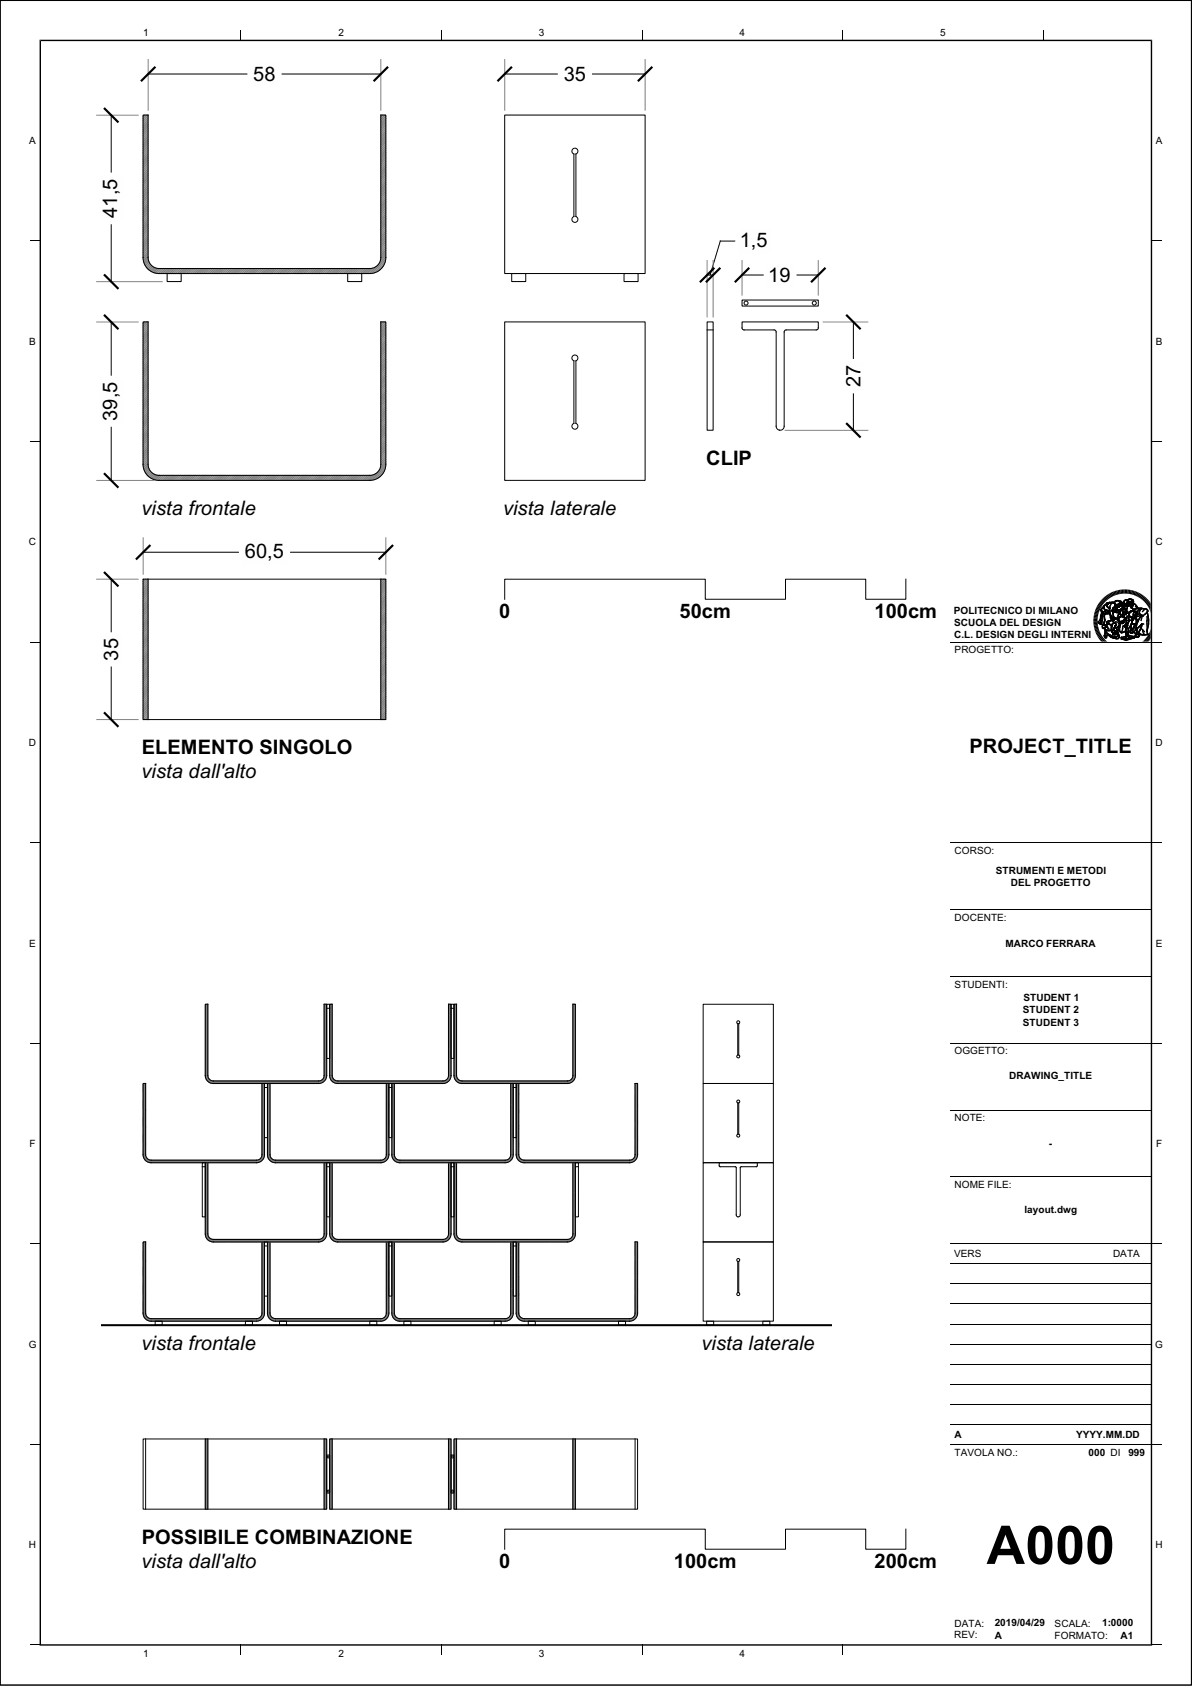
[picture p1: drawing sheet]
<svg xmlns="http://www.w3.org/2000/svg" width="297mm" height="420mm" viewBox="0 0 297 420" stroke-linecap="round" stroke-linejoin="round" font-family="sans-serif">
<defs><g id="words">
<text font-size="13.3" x="245.9" y="389.7">A000</text>
<g font-size="5">
<text x="63.1" y="20.2">58</text>
<text x="140.5" y="20.2">35</text>
<text x="29.2" y="54.3" transform="rotate(-90 29.2 54.3)">41,5</text>
<text x="184.3" y="61.5">1,5</text>
<text x="191.4" y="70.3">19</text>
<text x="214.5" y="96.5" transform="rotate(-90 214.5 96.5)">27</text>
<text x="29.2" y="104.9" transform="rotate(-90 29.2 104.9)">39,5</text>
<text x="176" y="115.9">CLIP</text>
<text x="35.3" y="128.4">vista frontale</text>
<text x="125.4" y="128.3">vista laterale</text>
<text x="61" y="139.1">60,5</text>
<text x="124.4" y="153.9">0</text>
<text x="169.3" y="153.9">50cm</text>
<text x="217.9" y="153.9">100cm</text>
<text x="29.5" y="164.6" transform="rotate(-90 29.5 164.6)">35</text>
<text x="35.3" y="188">ELEMENTO SINGOLO</text>
<text x="241.6" y="187.7">PROJECT_TITLE</text>
<text x="35.3" y="194">vista dall'alto</text>
<text x="35.3" y="336.4">vista frontale</text>
<text x="174.8" y="336.3">vista laterale</text>
<text x="35.3" y="384.7">POSSIBILE COMBINAZIONE</text>
<text x="35.3" y="390.7">vista dall'alto</text>
<text x="124.4" y="390.7">0</text>
<text x="167.9" y="390.7">100cm</text>
<text x="217.9" y="390.7">200cm</text>
</g>
<g font-size="2.5">
<text x="35.7" y="8.9">1</text>
<text x="84.3" y="8.9">2</text>
<text x="134.3" y="8.9">3</text>
<text x="184.3" y="8.9">4</text>
<text x="234.3" y="8.9">5</text>
<text x="7.3" y="36">A</text>
<text x="288" y="36">A</text>
<text x="7.3" y="85.9">B</text>
<text x="288" y="85.9">B</text>
<text x="7.2" y="135.9">C</text>
<text x="287.9" y="135.9">C</text>
<text x="237.7" y="152.9">POLITECNICO DI MILANO</text>
<text x="237.8" y="156">SCUOLA DEL DESIGN</text>
<text x="237.8" y="159">C.L. DESIGN DEGLI INTERNI</text>
<text x="237.9" y="162.8">PROGETTO:</text>
<text x="7.2" y="185.9">D</text>
<text x="287.9" y="185.9">D</text>
<text x="237.9" y="212.8">CORSO:</text>
<text x="248.2" y="217.7">STRUMENTI E METODI</text>
<text x="251.9" y="220.7">DEL PROGETTO</text>
<text x="237.9" y="229.4">DOCENTE:</text>
<text x="7.3" y="235.9">E</text>
<text x="250.6" y="235.9">MARCO FERRARA</text>
<text x="288" y="235.9">E</text>
<text x="237.9" y="246.1">STUDENTI:</text>
<text x="255.1" y="249.5">STUDENT 1</text>
<text x="254.9" y="255.6">STUDENT 3</text>
<text x="254.9" y="252.6">STUDENT 2</text>
<text x="237.9" y="262.8">OGGETTO:</text>
<text x="251.5" y="269">DRAWING_TITLE</text>
<text x="237.9" y="279.4">NOTE:</text>
<text x="7.4" y="285.9">F</text>
<text x="261.4" y="285.9">-</text>
<text x="288.1" y="285.9">F</text>
<text x="237.9" y="296.1">NOME FILE:</text>
<text x="255.3" y="302.3">layout.dwg</text>
<text x="237.8" y="313.4">VERS</text>
<text x="277.4" y="313.4">DATA</text>
<text x="7.2" y="335.9">G</text>
<text x="287.9" y="335.9">G</text>
<text x="237.9" y="358.3">A</text>
<text x="268.1" y="358.3">YYYY.MM.DD</text>
<text x="237.9" y="362.9">TAVOLA NO.:</text>
<text x="271.3" y="362.9">000 DI</text>
<text x="281.2" y="362.9">999</text>
<text x="7.2" y="385.8">H</text>
<text x="287.9" y="385.8">H</text>
<text x="237.9" y="405.4">DATA:</text>
<text x="247.9" y="405.3">2019/04/29</text>
<text x="262.8" y="405.3">SCALA:</text>
<text x="274.6" y="405.3">1:0000</text>
<text x="35.7" y="412.9">1</text>
<text x="84.3" y="412.9">2</text>
<text x="134.3" y="412.9">3</text>
<text x="184.3" y="412.9">4</text>
<text x="237.8" y="408.3">REV:</text>
<text x="247.9" y="408.3">A</text>
<text x="262.8" y="408.3">FORMATO:</text>
<text x="279.2" y="408.3">A1</text>
</g>
</g></defs>
<g fill="none" stroke="#808080" stroke-width=".25">
<path d="M36 28.7l-.3 .3M36.1 28.7l-.4 .5M36.5 28.7l-.8 .8M36.7 28.7l-1 1M36.9 28.8l-1.2 1.2M36.9 29.3l-1.2 1.3M36.9 29.9l-1.2 1.2M36.9 30.4l-1.2 1.2M36.9 30.9l-1.2 1.3M36.9 31.4l-1.2 1.3M36.9 32l-1.2 1.2M36.9 32.5l-1.2 1.3"/>
<path d="M36.9 33l-1.2 1.3M36.9 33.6l-1.2 1.2M36.9 34.1l-1.2 1.2M36.9 34.6l-1.2 1.3M36.9 35.2l-1.2 1.2M36.9 35.7l-1.2 1.2M36.9 36.2l-1.2 1.3M36.9 36.7l-1.2 1.3M36.9 37.3l-1.2 1.2M36.9 37.8l-1.2 1.3M36.9 38.3l-1.2 1.3M36.9 38.9l-1.2 1.2"/>
<path d="M36.9 39.4l-1.2 1.2M36.9 39.9l-1.2 1.3M36.9 29l-1.2 1.2M36.9 29.5l-1.2 1.2M36.9 30l-1.2 1.3M36.9 30.6l-1.2 1.2M36.9 31.1l-1.2 1.2M36.9 31.6l-1.2 1.3M36.9 32.1l-1.2 1.3M36.9 32.7l-1.2 1.2M36.9 33.2l-1.2 1.3M36.9 33.7l-1.2 1.3"/>
<path d="M36.9 34.3l-1.2 1.2M36.9 34.8l-1.2 1.3M36.9 35.3l-1.2 1.3M36.9 35.9l-1.2 1.2M36.9 36.4l-1.2 1.2M36.9 36.9l-1.2 1.3M36.9 37.5l-1.2 1.2M36.9 38l-1.2 1.2M36.9 38.5l-1.2 1.3M36.9 39l-1.2 1.3M36.9 39.6l-1.2 1.2M95 28.7l-.1 .1"/>
<path d="M95.3 28.7l-.4 .4M95.5 28.7l-.6 .6M95.9 28.7l-1 1M96.1 28.7l-1.2 1.1M96.1 28.9l-1.2 1.3M96.1 29.5l-1.2 1.2M96.1 30l-1.2 1.2M96.1 30.5l-1.2 1.3M96.1 31.1l-1.2 1.2M96.1 31.6l-1.2 1.2M96.1 32.1l-1.2 1.3M96.1 32.7l-1.2 1.2"/>
<path d="M96.1 33.2l-1.2 1.2M96.1 33.7l-1.2 1.3M96.1 34.2l-1.2 1.3M96.1 34.8l-1.2 1.2M96.1 35.3l-1.2 1.3M96.1 35.8l-1.2 1.3M96.1 36.4l-1.2 1.2M96.1 36.9l-1.2 1.2M96.1 37.4l-1.2 1.3M96.1 38l-1.2 1.2M96.1 38.5l-1.2 1.2M96.1 39l-1.2 1.3"/>
<path d="M96.1 39.5l-1.2 1.3M96.1 29.1l-1.2 1.3M96.1 29.6l-1.2 1.3M96.1 30.2l-1.2 1.2M96.1 30.7l-1.2 1.3M96.1 31.2l-1.2 1.3M96.1 31.8l-1.2 1.2M96.1 32.3l-1.2 1.2M96.1 32.8l-1.2 1.3M96.1 33.4l-1.2 1.2M96.1 33.9l-1.2 1.2M96.1 34.4l-1.2 1.3"/>
<path d="M96.1 34.9l-1.2 1.3M96.1 35.5l-1.2 1.2M96.1 36l-1.2 1.3M96.1 36.5l-1.2 1.3M96.1 37.1l-1.2 1.2M96.1 37.6l-1.2 1.2M96.1 38.1l-1.2 1.3M96.1 38.7l-1.2 1.2M96.1 39.2l-1.2 1.2M96.1 39.7l-1.2 1.3M36.9 40.5l-1.2 1.2M36.9 41l-1.2 1.2"/>
<path d="M36.9 41.5l-1.2 1.3M36.9 42l-1.2 1.3M36.9 42.6l-1.2 1.2M36.9 43.1l-1.2 1.3M36.9 43.6l-1.2 1.3M36.9 44.2l-1.2 1.2M36.9 44.7l-1.2 1.2M36.9 45.2l-1.2 1.3M36.9 45.8l-1.2 1.2M36.9 46.3l-1.2 1.2M36.9 46.8l-1.2 1.3M36.9 47.3l-1.2 1.3"/>
<path d="M36.9 47.9l-1.2 1.2M36.9 48.4l-1.2 1.3M36.9 48.9l-1.2 1.3M36.9 49.5l-1.2 1.2M36.9 50l-1.2 1.3M36.9 50.5l-1.2 1.3M36.9 51.1l-1.2 1.2M36.9 51.6l-1.2 1.2M36.9 52.1l-1.2 1.3M36.9 52.7l-1.2 1.2M36.9 53.2l-1.2 1.2M36.9 53.7l-1.2 1.3"/>
<path d="M36.9 54.2l-1.2 1.3M36.9 54.8l-1.2 1.2M36.9 55.3l-1.2 1.3M36.9 55.8l-1.2 1.3M36.9 56.4l-1.2 1.2M36.9 56.9l-1.2 1.2M36.9 57.4l-1.2 1.3M36.9 58l-1.2 1.2M36.9 58.5l-1.2 1.2M36.9 59l-1.2 1.3M36.9 59.5l-1.2 1.3M36.9 40.1l-1.2 1.3"/>
<path d="M36.9 40.6l-1.2 1.3M36.9 41.2l-1.2 1.2M36.9 41.7l-1.2 1.2M36.9 42.2l-1.2 1.3M36.9 42.8l-1.2 1.2M36.9 43.3l-1.2 1.2M36.9 43.8l-1.2 1.3M36.9 44.3l-1.2 1.3M36.9 44.9l-1.2 1.2M36.9 45.4l-1.2 1.3M36.9 45.9l-1.2 1.3M36.9 46.5l-1.2 1.2"/>
<path d="M36.9 47l-1.2 1.2M36.9 47.5l-1.2 1.3M36.9 48.1l-1.2 1.2M36.9 48.6l-1.2 1.2M36.9 49.1l-1.2 1.3M36.9 49.6l-1.2 1.3M36.9 50.2l-1.2 1.2M36.9 50.7l-1.2 1.3M36.9 51.2l-1.2 1.3M36.9 51.8l-1.2 1.2M36.9 52.3l-1.2 1.2M36.9 52.8l-1.2 1.3"/>
<path d="M36.9 53.4l-1.2 1.2M36.9 53.9l-1.2 1.2M36.9 54.4l-1.2 1.3M36.9 55l-1.2 1.2M36.9 55.5l-1.2 1.2M36.9 56l-1.2 1.3M36.9 56.5l-1.2 1.3M36.9 57.1l-1.2 1.2M36.9 57.6l-1.2 1.3M36.9 58.1l-1.2 1.3M36.9 58.7l-1.2 1.2M36.9 59.2l-1.2 1.2"/>
<path d="M36.9 59.7l-1.2 1.3M96.1 40.1l-1.2 1.2M96.1 40.6l-1.2 1.3M96.1 41.1l-1.2 1.3M96.1 41.7l-1.2 1.2M96.1 42.2l-1.2 1.2M96.1 42.7l-1.2 1.3M96.1 43.3l-1.2 1.2M96.1 43.8l-1.2 1.2M96.1 44.3l-1.2 1.3M96.1 44.8l-1.2 1.3M96.1 45.4l-1.2 1.2"/>
<path d="M96.1 45.9l-1.2 1.3M96.1 46.4l-1.2 1.3M96.1 47l-1.2 1.2M96.1 47.5l-1.2 1.2M96.1 48l-1.2 1.3M96.1 51.2l-1.2 1.3M96.1 51.7l-1.2 1.3M96.1 52.3l-1.2 1.2M96.1 52.8l-1.2 1.2M96.1 53.3l-1.2 1.3M96.1 53.9l-1.2 1.2M96.1 54.4l-1.2 1.2"/>
<path d="M96.1 54.9l-1.2 1.3M96.1 55.5l-1.2 1.2M96.1 56l-1.2 1.2M96.1 56.5l-1.2 1.3M96.1 57l-1.2 1.3M96.1 57.6l-1.2 1.2M96.1 58.1l-1.2 1.3M96.1 58.6l-1.2 1.3M96.1 59.2l-1.2 1.2M96.1 59.7l-1.2 1.2M96.1 48.6l-1.2 1.2M96.1 49.1l-1.2 1.2"/>
<path d="M96.1 49.6l-1.2 1.3M96.1 50.1l-1.2 1.3M96.1 50.7l-1.2 1.2M96.1 40.2l-1.2 1.3M96.1 40.8l-1.2 1.2M96.1 41.3l-1.2 1.3M96.1 41.8l-1.2 1.3M96.1 42.4l-1.2 1.2M96.1 42.9l-1.2 1.3M96.1 43.4l-1.2 1.3M96.1 44l-1.2 1.2M96.1 44.5l-1.2 1.2"/>
<path d="M96.1 45l-1.2 1.3M96.1 45.6l-1.2 1.2M96.1 46.1l-1.2 1.2M96.1 46.6l-1.2 1.3M96.1 47.1l-1.2 1.3M96.1 47.7l-1.2 1.2M96.1 48.2l-1.2 1.3M96.1 51.4l-1.2 1.2M96.1 51.9l-1.2 1.3M96.1 52.4l-1.2 1.3M96.1 53l-1.2 1.2M96.1 53.5l-1.2 1.3"/>
<path d="M96.1 54l-1.2 1.3M96.1 54.6l-1.2 1.2M96.1 55.1l-1.2 1.2M96.1 55.6l-1.2 1.3M96.1 56.2l-1.2 1.2M96.1 56.7l-1.2 1.2M96.1 57.2l-1.2 1.3M96.1 57.7l-1.2 1.3M96.1 58.3l-1.2 1.2M96.1 58.8l-1.2 1.3M96.1 59.3l-1.2 1.3M96.1 59.9l-1.2 1.2"/>
<path d="M96.1 48.7l-1.2 1.3M96.1 49.3l-1.2 1.2M96.1 49.8l-1.2 1.2M96.1 50.3l-1.2 1.3M96.1 50.9l-1.2 1.2M36.9 60.1l-1.2 1.2M36.9 60.6l-1.2 1.3M36.9 61.1l-1.2 1.3M36.9 61.7l-1.2 1.2M36.9 62.2l-1.2 1.2M36.9 62.7l-1.2 1.3M36.9 63.3l-1.2 1.2"/>
<path d="M36.9 63.8l-1.2 1.2M36.9 60.3l-1.2 1.2M36.9 60.8l-1.2 1.2M36.9 61.3l-1.2 1.3M36.9 61.8l-1.2 1.3M36.9 62.4l-1.2 1.2M36.9 62.9l-1.2 1.3M36.9 63.4l-1.2 1.3M36.9 64l-1.1 1.1M36.9 64.3l-1.1 1.1M36.9 64.5l-1 1M37 64.8l-1 1"/>
<path d="M37 64.9l-1 1M37.1 65.2l-.9 .9M37.2 65.3l-1 .9M37.3 65.5l-.9 .9M37.3 65.7l-.9 .8M37.5 65.9l-.9 .8M37.6 66l-.9 .8M37.7 66.1l-.8 .9M37.8 66.2l-.9 .9M38 66.4l-.9 .9M38.1 66.5l-.9 .8M38.3 66.6l-.9 .9"/>
<path d="M38.5 66.6l-1 1M38.7 66.8l-.9 .9M38.8 66.8l-.9 1M39.1 66.9l-1 1M39.3 66.9l-1 1M39.6 66.9l-1.1 1.1M39.8 66.9l-1.1 1.1M40.1 66.9l-1.2 1.2M40.3 66.9l-1.2 1.2M40.7 66.9l-1.3 1.3M40.8 66.9l-1.2 1.3M41.2 66.9l-1.3 1.3"/>
<path d="M41.4 66.9l-1.3 1.3M41.7 66.9l-1.2 1.3M41.9 66.9l-1.2 1.3M42.3 66.9l-1.3 1.3M42.4 66.9l-1.2 1.3M42.8 66.9l-1.3 1.3M43 66.9l-1.3 1.3M43.3 66.9l-1.2 1.3M43.5 66.9l-1.3 1.3M43.8 66.9l-1.2 1.3M44 66.9l-1.2 1.3M44.4 66.9l-1.3 1.3"/>
<path d="M44.6 66.9l-1.3 1.3M44.9 66.9l-1.2 1.3M45.1 66.9l-1.3 1.3M45.4 66.9l-1.2 1.3M45.6 66.9l-1.2 1.3M46 66.9l-1.3 1.3M46.1 66.9l-1.2 1.3M46.5 66.9l-1.3 1.3M46.7 66.9l-1.3 1.3M47 66.9l-1.2 1.3M47.2 66.9l-1.2 1.3M47.6 66.9l-1.3 1.3"/>
<path d="M47.7 66.9l-1.2 1.3M48.1 66.9l-1.3 1.3M48.3 66.9l-1.3 1.3M48.6 66.9l-1.2 1.3M48.8 66.9l-1.3 1.3M49.1 66.9l-1.2 1.3M49.3 66.9l-1.2 1.3M49.7 66.9l-1.3 1.3M49.9 66.9l-1.3 1.3M50.2 66.9l-1.2 1.3M50.4 66.9l-1.3 1.3M50.7 66.9l-1.2 1.3"/>
<path d="M50.9 66.9l-1.2 1.3M51.3 66.9l-1.3 1.3M51.4 66.9l-1.2 1.3M51.8 66.9l-1.2 1.3M52 66.9l-1.3 1.3M52.3 66.9l-1.2 1.3M52.5 66.9l-1.2 1.3M52.9 66.9l-1.3 1.3M53 66.9l-1.2 1.3M53.4 66.9l-1.3 1.3M53.6 66.9l-1.3 1.3M53.9 66.9l-1.2 1.3"/>
<path d="M54.1 66.9l-1.3 1.3M54.5 66.9l-1.3 1.3M54.6 66.9l-1.2 1.3M55 66.9l-1.3 1.3M55.2 66.9l-1.3 1.3M55.5 66.9l-1.2 1.3M55.7 66.9l-1.3 1.3M56 66.9l-1.2 1.3M56.2 66.9l-1.2 1.3M56.6 66.9l-1.3 1.3M56.7 66.9l-1.2 1.3M57.1 66.9l-1.2 1.3"/>
<path d="M57.3 66.9l-1.3 1.3M57.6 66.9l-1.2 1.3M57.8 66.9l-1.2 1.3M58.2 66.9l-1.3 1.3M58.3 66.9l-1.2 1.3M58.7 66.9l-1.3 1.3M58.9 66.9l-1.3 1.3M59.2 66.9l-1.2 1.3M59.4 66.9l-1.2 1.3M59.8 66.9l-1.3 1.3M59.9 66.9l-1.2 1.3M60.3 66.9l-1.3 1.3"/>
<path d="M60.5 66.9l-1.3 1.3M60.8 66.9l-1.2 1.3M61 66.9l-1.3 1.3M61.3 66.9l-1.2 1.3M61.5 66.9l-1.2 1.3M61.9 66.9l-1.3 1.3M62.1 66.9l-1.3 1.3M62.4 66.9l-1.2 1.3M62.6 66.9l-1.3 1.3M62.9 66.9l-1.2 1.3M63.1 66.9l-1.2 1.3M63.5 66.9l-1.3 1.3"/>
<path d="M63.6 66.9l-1.2 1.3M64 66.9l-1.3 1.3M64.2 66.9l-1.3 1.3M64.5 66.9l-1.2 1.3M64.7 66.9l-1.2 1.3M65.1 66.9l-1.3 1.3M65.2 66.9l-1.2 1.3M65.6 66.9l-1.3 1.3M65.8 66.9l-1.3 1.3M66.1 66.9l-1.2 1.3M66.3 66.9l-1.3 1.3M66.6 66.9l-1.2 1.3"/>
<path d="M66.8 66.9l-1.2 1.3M67.2 66.9l-1.3 1.3M67.4 66.9l-1.3 1.3M67.7 66.9l-1.2 1.3M67.9 66.9l-1.3 1.3M68.2 66.9l-1.2 1.3M68.4 66.9l-1.2 1.3M68.8 66.9l-1.3 1.3M68.9 66.9l-1.2 1.3M69.3 66.9l-1.3 1.3M69.5 66.9l-1.3 1.3M69.8 66.9l-1.2 1.3"/>
<path d="M70 66.9l-1.2 1.3M70.4 66.9l-1.3 1.3M70.5 66.9l-1.2 1.3M70.9 66.9l-1.3 1.3M71.1 66.9l-1.3 1.3M71.4 66.9l-1.2 1.3M71.6 66.9l-1.3 1.3M72 66.9l-1.3 1.3M72.1 66.9l-1.2 1.3M72.5 66.9l-1.3 1.3M72.7 66.9l-1.3 1.3M73 66.9l-1.2 1.3"/>
<path d="M73.2 66.9l-1.3 1.3M73.5 66.9l-1.2 1.3M73.7 66.9l-1.2 1.3M74.1 66.9l-1.3 1.3M74.2 66.9l-1.2 1.3M74.6 66.9l-1.2 1.3M74.8 66.9l-1.3 1.3M75.1 66.9l-1.2 1.3M75.3 66.9l-1.2 1.3M75.7 66.9l-1.3 1.3M75.8 66.9l-1.2 1.3M76.2 66.9l-1.3 1.3"/>
<path d="M76.4 66.9l-1.3 1.3M76.7 66.9l-1.2 1.3M76.9 66.9l-1.3 1.3M77.3 66.9l-1.3 1.3M77.4 66.9l-1.2 1.3M77.8 66.9l-1.3 1.3M78 66.9l-1.3 1.3M78.3 66.9l-1.2 1.3M78.5 66.9l-1.3 1.3M78.8 66.9l-1.2 1.3M79 66.9l-1.2 1.3M79.4 66.9l-1.3 1.3"/>
<path d="M79.5 66.9l-1.2 1.3M79.9 66.9l-1.2 1.3M80.1 66.9l-1.3 1.3M80.4 66.9l-1.2 1.3M80.6 66.9l-1.2 1.3M81 66.9l-1.3 1.3M81.1 66.9l-1.2 1.3M81.5 66.9l-1.3 1.3M81.7 66.9l-1.3 1.3M82 66.9l-1.2 1.3M82.2 66.9l-1.2 1.3M82.6 66.9l-1.3 1.3"/>
<path d="M82.7 66.9l-1.2 1.3M83.1 66.9l-1.3 1.3M83.3 66.9l-1.3 1.3M83.6 66.9l-1.2 1.3M83.8 66.9l-1.3 1.3M84.1 66.9l-1.2 1.3M84.3 66.9l-1.2 1.3M84.7 66.9l-1.3 1.3M84.9 66.9l-1.3 1.3M85.2 66.9l-1.2 1.3M85.4 66.9l-1.3 1.3M85.7 66.9l-1.2 1.3"/>
<path d="M85.9 66.9l-1.2 1.3M86.3 66.9l-1.3 1.3M86.4 66.9l-1.2 1.3M86.8 66.9l-1.3 1.3M87 66.9l-1.3 1.3M87.3 66.9l-1.2 1.3M87.5 66.9l-1.2 1.3M87.9 66.9l-1.3 1.3M88 66.9l-1.2 1.3M88.4 66.9l-1.3 1.3M88.6 66.9l-1.3 1.3M88.9 66.9l-1.2 1.3"/>
<path d="M89.1 66.9l-1.3 1.3M89.4 66.9l-1.2 1.3M89.6 66.9l-1.2 1.3M90 66.9l-1.3 1.3M90.2 66.9l-1.3 1.3M90.5 66.9l-1.2 1.3M90.7 66.9l-1.3 1.3M91 66.9l-1.2 1.3M91.2 66.9l-1.2 1.3M91.6 66.9l-1.3 1.3M91.7 66.9l-1.2 1.3M92.1 66.9l-1.3 1.3"/>
<path d="M92.3 66.9l-1.3 1.3M92.7 66.9l-1.3 1.3M92.9 66.8l-1.3 1.4M93.5 66.5l-1.6 1.7M95.5 66.3l-1.2 1.2M95.7 65.9l-1.8 1.9M96 65.4l-2.7 2.6M96 65.1l-2.9 3M96.1 64.7l-3.5 3.4M96.1 64.5l-3.6 3.7M96.1 60.2l-1.2 1.3M96.1 60.8l-1.2 1.2"/>
<path d="M96.1 61.3l-1.2 1.2M96.1 61.8l-1.2 1.3M96.1 62.3l-1.2 1.3M96.1 62.9l-1.2 1.2M96.1 63.4l-1.3 1.3M96.1 63.9l-1.6 1.7M96.1 60.4l-1.2 1.2M96.1 60.9l-1.2 1.3M96.1 61.5l-1.2 1.2M96.1 62l-1.2 1.2M96.1 62.5l-1.2 1.3M96.1 63.1l-1.2 1.2"/>
<path d="M96.1 63.6l-1.3 1.3M96.1 64.1l-4 4.1M36 80.2l-.3 .3M36.1 80.2l-.4 .5M36.5 80.2l-.8 .9M36.7 80.2l-1 1M36.9 80.3l-1.2 1.3M36.9 80.9l-1.2 1.2M36.9 81.4l-1.2 1.2M36.9 81.9l-1.2 1.3M36.9 82.5l-1.2 1.2M36.9 83l-1.2 1.2"/>
<path d="M36.9 83.5l-1.2 1.3M36.9 84l-1.2 1.3M36.9 84.6l-1.2 1.2M36.9 85.1l-1.2 1.3M36.9 85.6l-1.2 1.3M36.9 86.2l-1.2 1.2M36.9 86.7l-1.2 1.2M36.9 87.2l-1.2 1.3M36.9 87.8l-1.2 1.2M36.9 88.3l-1.2 1.2M36.9 88.8l-1.2 1.3M36.9 89.4l-1.2 1.2"/>
<path d="M36.9 89.9l-1.2 1.2M36.9 90.4l-1.2 1.3M36.9 90.9l-1.2 1.3M36.9 91.5l-1.2 1.2M36.9 92l-1.2 1.3M36.9 92.5l-1.2 1.3M36.9 93.1l-1.2 1.2M36.9 93.6l-1.2 1.2M36.9 94.1l-1.2 1.3M36.9 94.7l-1.2 1.2M36.9 95.2l-1.2 1.2M36.9 95.7l-1.2 1.3"/>
<path d="M36.9 96.2l-1.2 1.3M36.9 96.8l-1.2 1.2M36.9 97.3l-1.2 1.3M36.9 97.8l-1.2 1.3M36.9 98.4l-1.2 1.2M36.9 98.9l-1.2 1.2M36.9 99.4l-1.2 1.3M36.9 100l-1.2 1.2M36.9 80.5l-1.2 1.3M36.9 81l-1.2 1.3M36.9 81.6l-1.2 1.2M36.9 82.1l-1.2 1.3"/>
<path d="M36.9 82.6l-1.2 1.3M36.9 83.2l-1.2 1.2M36.9 83.7l-1.2 1.2M36.9 84.2l-1.2 1.3M36.9 84.8l-1.2 1.2M36.9 85.3l-1.2 1.2M36.9 85.8l-1.2 1.3M36.9 86.3l-1.2 1.3M36.9 86.9l-1.2 1.2M36.9 87.4l-1.2 1.3M36.9 87.9l-1.2 1.3M36.9 88.5l-1.2 1.2"/>
<path d="M36.9 89l-1.2 1.2M36.9 89.5l-1.2 1.3M36.9 90.1l-1.2 1.2M36.9 90.6l-1.2 1.2M36.9 91.1l-1.2 1.3M36.9 91.6l-1.2 1.3M36.9 92.2l-1.2 1.2M36.9 92.7l-1.2 1.3M36.9 93.2l-1.2 1.3M36.9 93.8l-1.2 1.2M36.9 94.3l-1.2 1.3M36.9 94.8l-1.2 1.3"/>
<path d="M36.9 95.4l-1.2 1.2M36.9 95.9l-1.2 1.2M36.9 96.4l-1.2 1.3M36.9 97l-1.2 1.2M36.9 97.5l-1.2 1.2M36.9 98l-1.2 1.3M36.9 98.5l-1.2 1.3M36.9 99.1l-1.2 1.2M36.9 99.6l-1.2 1.3M95 80.2l-.1 .1M95.3 80.2l-.4 .5M95.5 80.2l-.6 .6"/>
<path d="M95.9 80.2l-1 1M96.1 80.2l-1.2 1.2M96.1 80.5l-1.2 1.2M96.1 81l-1.2 1.3M96.1 81.5l-1.2 1.3M96.1 82.1l-1.2 1.2M96.1 82.6l-1.2 1.3M96.1 83.1l-1.2 1.3M96.1 83.7l-1.2 1.2M96.1 84.2l-1.2 1.2M96.1 84.7l-1.2 1.3M96.1 85.3l-1.2 1.2"/>
<path d="M96.1 85.8l-1.2 1.2M96.1 86.3l-1.2 1.3M96.1 86.8l-1.2 1.3M96.1 87.4l-1.2 1.2M96.1 87.9l-1.2 1.3M96.1 88.4l-1.2 1.3M96.1 89l-1.2 1.2M96.1 89.5l-1.2 1.2M96.1 90l-1.2 1.3M96.1 90.6l-1.2 1.2M96.1 91.1l-1.2 1.2M96.1 91.6l-1.2 1.3"/>
<path d="M96.1 92.1l-1.2 1.3M96.1 92.7l-1.2 1.2M96.1 93.2l-1.2 1.3M96.1 93.7l-1.2 1.3M96.1 94.3l-1.2 1.2M96.1 94.8l-1.2 1.3M96.1 95.3l-1.2 1.3M96.1 95.9l-1.2 1.2M96.1 96.4l-1.2 1.2M96.1 96.9l-1.2 1.3M96.1 97.5l-1.2 1.2M96.1 98l-1.2 1.2"/>
<path d="M96.1 98.5l-1.2 1.3M96.1 99l-1.2 1.3M96.1 99.6l-1.2 1.2M96.1 80.7l-1.2 1.2M96.1 81.2l-1.2 1.2M96.1 81.7l-1.2 1.3M96.1 82.3l-1.2 1.2M96.1 82.8l-1.2 1.2M96.1 83.3l-1.2 1.3M96.1 83.8l-1.2 1.3M96.1 84.4l-1.2 1.2M96.1 84.9l-1.2 1.3"/>
<path d="M96.1 85.4l-1.2 1.3M96.1 86l-1.2 1.2M96.1 86.5l-1.2 1.2M96.1 87l-1.2 1.3M96.1 87.6l-1.2 1.2M96.1 88.1l-1.2 1.2M96.1 88.6l-1.2 1.3M96.1 89.1l-1.2 1.3M96.1 89.7l-1.2 1.2M96.1 90.2l-1.2 1.3M96.1 90.7l-1.2 1.3M96.1 91.3l-1.2 1.2"/>
<path d="M96.1 91.8l-1.2 1.2M96.1 92.3l-1.2 1.3M96.1 92.9l-1.2 1.2M96.1 93.4l-1.2 1.2M96.1 93.9l-1.2 1.3M96.1 94.4l-1.2 1.3M96.1 95l-1.2 1.2M96.1 95.5l-1.2 1.3M96.1 96l-1.2 1.3M96.1 96.6l-1.2 1.2M96.1 97.1l-1.2 1.2M96.1 97.6l-1.2 1.3"/>
<path d="M96.1 98.2l-1.2 1.2M96.1 98.7l-1.2 1.2M96.1 99.2l-1.2 1.3M96.1 99.7l-1.2 1.3M36.9 100.5l-1.2 1.2M36.9 101l-1.2 1.3M36.9 101.5l-1.2 1.3M36.9 102.1l-1.2 1.2M36.9 102.6l-1.2 1.3M36.9 103.1l-1.2 1.3M36.9 103.7l-1.2 1.2M36.9 104.2l-1.2 1.2"/>
<path d="M36.9 104.7l-1.2 1.3M36.9 105.3l-1.2 1.2M36.9 105.8l-1.2 1.2M36.9 106.3l-1.2 1.3M36.9 106.8l-1.2 1.3M36.9 107.4l-1.2 1.2M36.9 107.9l-1.2 1.3M36.9 108.4l-1.2 1.3M36.9 109l-1.2 1.2M36.9 109.5l-1.2 1.2M36.9 110l-1.2 1.3M36.9 110.6l-1.2 1.2"/>
<path d="M36.9 111.1l-1.2 1.2M36.9 111.6l-1.2 1.3M36.9 112.2l-1.2 1.2M36.9 112.7l-1.2 1.2M36.9 113.2l-1.2 1.3M36.9 113.7l-1.2 1.3M36.9 114.3l-1.2 1.2M36.9 114.8l-1.2 1.2M36.9 115.3l-1.2 1.2M36.9 100.1l-1.2 1.3M36.9 100.7l-1.2 1.2M36.9 101.2l-1.2 1.2"/>
<path d="M36.9 101.7l-1.2 1.3M36.9 102.3l-1.2 1.2M36.9 102.8l-1.2 1.2M36.9 103.3l-1.2 1.3M36.9 103.8l-1.2 1.3M36.9 104.4l-1.2 1.2M36.9 104.9l-1.2 1.3M36.9 105.4l-1.2 1.3M36.9 106l-1.2 1.2M36.9 106.5l-1.2 1.2M36.9 107l-1.2 1.3M36.9 107.6l-1.2 1.2"/>
<path d="M36.9 108.1l-1.2 1.2M36.9 108.6l-1.2 1.3M36.9 109.1l-1.2 1.3M36.9 109.7l-1.2 1.2M36.9 110.2l-1.2 1.3M36.9 110.7l-1.2 1.3M36.9 111.3l-1.2 1.2M36.9 111.8l-1.2 1.2M36.9 112.3l-1.2 1.3M36.9 112.9l-1.2 1.2M36.9 113.4l-1.2 1.2M36.9 113.9l-1.2 1.3"/>
<path d="M36.9 114.4l-1.2 1.3M36.9 115l-1.2 1.2M36.9 115.5l-1.1 1.1M36.9 115.9l-1.1 1M36.9 116l-1 1.1M37 116.3l-1 1M37 116.5l-1 .9M37.1 116.7l-.9 1M37.2 116.9l-1 .9M37.3 117.1l-.9 .9M37.3 117.2l-.9 .9M37.5 117.4l-.9 .9"/>
<path d="M37.6 117.5l-.9 .9M37.7 117.7l-.8 .9M37.8 117.8l-.9 .9M38 117.9l-.9 .9M38.1 118l-.9 .9M38.3 118.1l-.9 .9M38.5 118.2l-1 .9M38.7 118.3l-.9 .9M38.8 118.3l-.9 1M39.1 118.4l-1 1M39.3 118.4l-1 1.1M39.6 118.5l-1.1 1"/>
<path d="M39.8 118.5l-1.1 1.1M40.1 118.5l-1.2 1.1M40.3 118.5l-1.2 1.2M40.7 118.5l-1.3 1.2M40.8 118.5l-1.2 1.2M41.2 118.5l-1.3 1.2M41.4 118.5l-1.3 1.2M41.7 118.5l-1.2 1.2M41.9 118.5l-1.2 1.2M42.3 118.5l-1.3 1.2M42.4 118.5l-1.2 1.2M42.8 118.5l-1.3 1.2"/>
<path d="M43 118.5l-1.3 1.2M43.3 118.5l-1.2 1.2M43.5 118.5l-1.3 1.2M43.8 118.5l-1.2 1.2M44 118.5l-1.2 1.2M44.4 118.5l-1.3 1.2M44.6 118.5l-1.3 1.2M44.9 118.5l-1.2 1.2M45.1 118.5l-1.3 1.2M45.4 118.5l-1.2 1.2M45.6 118.5l-1.2 1.2M46 118.5l-1.3 1.2"/>
<path d="M46.1 118.5l-1.2 1.2M46.5 118.5l-1.3 1.2M46.7 118.5l-1.3 1.2M47 118.5l-1.2 1.2M47.2 118.5l-1.2 1.2M47.6 118.5l-1.3 1.2M47.7 118.5l-1.2 1.2M48.1 118.5l-1.3 1.2M48.3 118.5l-1.3 1.2M48.6 118.5l-1.2 1.2M48.8 118.5l-1.3 1.2M49.1 118.5l-1.2 1.2"/>
<path d="M49.3 118.5l-1.2 1.2M49.7 118.5l-1.3 1.2M49.9 118.5l-1.3 1.2M50.2 118.5l-1.2 1.2M50.4 118.5l-1.3 1.2M50.7 118.5l-1.2 1.2M50.9 118.5l-1.2 1.2M51.3 118.5l-1.3 1.2M51.4 118.5l-1.2 1.2M51.8 118.5l-1.2 1.2M52 118.5l-1.3 1.2M52.3 118.5l-1.2 1.2"/>
<path d="M52.5 118.5l-1.2 1.2M52.9 118.5l-1.3 1.2M53 118.5l-1.2 1.2M53.4 118.5l-1.3 1.2M53.6 118.5l-1.3 1.2M53.9 118.5l-1.2 1.2M54.1 118.5l-1.3 1.2M54.5 118.5l-1.3 1.2M54.6 118.5l-1.2 1.2M55 118.5l-1.3 1.2M55.2 118.5l-1.3 1.2M55.5 118.5l-1.2 1.2"/>
<path d="M55.7 118.5l-1.3 1.2M56 118.5l-1.2 1.2M56.2 118.5l-1.2 1.2M56.6 118.5l-1.3 1.2M56.7 118.5l-1.2 1.2M57.1 118.5l-1.2 1.2M57.3 118.5l-1.3 1.2M57.6 118.5l-1.2 1.2M57.8 118.5l-1.2 1.2M58.2 118.5l-1.3 1.2M58.3 118.5l-1.2 1.2M58.7 118.5l-1.3 1.2"/>
<path d="M58.9 118.5l-1.3 1.2M59.2 118.5l-1.2 1.2M59.4 118.5l-1.2 1.2M59.8 118.5l-1.3 1.2M59.9 118.5l-1.2 1.2M60.3 118.5l-1.3 1.2M60.5 118.5l-1.3 1.2M60.8 118.5l-1.2 1.2M61 118.5l-1.3 1.2M61.3 118.5l-1.2 1.2M61.5 118.5l-1.2 1.2M61.9 118.5l-1.3 1.2"/>
<path d="M62.1 118.5l-1.3 1.2M62.4 118.5l-1.2 1.2M62.6 118.5l-1.3 1.2M62.9 118.5l-1.2 1.2M63.1 118.5l-1.2 1.2M63.5 118.5l-1.3 1.2M63.6 118.5l-1.2 1.2M64 118.5l-1.3 1.2M64.2 118.5l-1.3 1.2M64.5 118.5l-1.2 1.2M64.7 118.5l-1.2 1.2M65.1 118.5l-1.3 1.2"/>
<path d="M65.2 118.5l-1.2 1.2M65.6 118.5l-1.3 1.2M65.8 118.5l-1.3 1.2M66.1 118.5l-1.2 1.2M66.3 118.5l-1.3 1.2M66.6 118.5l-1.2 1.2M66.8 118.5l-1.2 1.2M67.2 118.5l-1.3 1.2M67.4 118.5l-1.3 1.2M67.7 118.5l-1.2 1.2M67.9 118.5l-1.3 1.2M68.2 118.5l-1.2 1.2"/>
<path d="M68.4 118.5l-1.2 1.2M68.8 118.5l-1.3 1.2M68.9 118.5l-1.2 1.2M69.3 118.5l-1.3 1.2M69.5 118.5l-1.3 1.2M69.8 118.5l-1.2 1.2M70 118.5l-1.2 1.2M70.4 118.5l-1.3 1.2M70.5 118.5l-1.2 1.2M70.9 118.5l-1.3 1.2M71.1 118.5l-1.3 1.2M71.4 118.5l-1.2 1.2"/>
<path d="M71.6 118.5l-1.3 1.2M72 118.5l-1.3 1.2M72.1 118.5l-1.2 1.2M72.5 118.5l-1.3 1.2M72.7 118.5l-1.3 1.2M73 118.5l-1.2 1.2M73.2 118.5l-1.3 1.2M73.5 118.5l-1.2 1.2M73.7 118.5l-1.2 1.2M74.1 118.5l-1.3 1.2M74.2 118.5l-1.2 1.2M74.6 118.5l-1.2 1.2"/>
<path d="M74.8 118.5l-1.3 1.2M75.1 118.5l-1.2 1.2M75.3 118.5l-1.2 1.2M75.7 118.5l-1.3 1.2M75.8 118.5l-1.2 1.2M76.2 118.5l-1.3 1.2M76.4 118.5l-1.3 1.2M76.7 118.5l-1.2 1.2M76.9 118.5l-1.3 1.2M77.3 118.5l-1.3 1.2M77.4 118.5l-1.2 1.2M77.8 118.5l-1.3 1.2"/>
<path d="M78 118.5l-1.3 1.2M78.3 118.5l-1.2 1.2M78.5 118.5l-1.3 1.2M78.8 118.5l-1.2 1.2M79 118.5l-1.2 1.2M79.4 118.5l-1.3 1.2M79.5 118.5l-1.2 1.2M79.9 118.5l-1.2 1.2M80.1 118.5l-1.3 1.2M80.4 118.5l-1.2 1.2M80.6 118.5l-1.2 1.2M81 118.5l-1.3 1.2"/>
<path d="M81.1 118.5l-1.2 1.2M81.5 118.5l-1.3 1.2M81.7 118.5l-1.3 1.2M82 118.5l-1.2 1.2M82.2 118.5l-1.2 1.2M82.6 118.5l-1.3 1.2M82.7 118.5l-1.2 1.2M83.1 118.5l-1.3 1.2M83.3 118.5l-1.3 1.2M83.6 118.5l-1.2 1.2M83.8 118.5l-1.3 1.2M84.1 118.5l-1.2 1.2"/>
<path d="M84.3 118.5l-1.2 1.2M84.7 118.5l-1.3 1.2M84.9 118.5l-1.3 1.2M85.2 118.5l-1.2 1.2M85.4 118.5l-1.3 1.2M85.7 118.5l-1.2 1.2M85.9 118.5l-1.2 1.2M86.3 118.5l-1.3 1.2M86.4 118.5l-1.2 1.2M86.8 118.5l-1.3 1.2M87 118.5l-1.3 1.2M87.3 118.5l-1.2 1.2"/>
<path d="M87.5 118.5l-1.2 1.2M87.9 118.5l-1.3 1.2M88 118.5l-1.2 1.2M88.4 118.5l-1.3 1.2M88.6 118.5l-1.3 1.2M88.9 118.5l-1.2 1.2M89.1 118.5l-1.3 1.2M89.4 118.5l-1.2 1.2M89.6 118.5l-1.2 1.2M90 118.5l-1.3 1.2M90.2 118.5l-1.3 1.2M90.5 118.5l-1.2 1.2"/>
<path d="M90.7 118.5l-1.3 1.2M91 118.5l-1.2 1.2M91.2 118.5l-1.2 1.2M91.6 118.5l-1.3 1.2M91.7 118.5l-1.2 1.2M92.1 118.5l-1.3 1.2M92.3 118.5l-1.3 1.2M92.7 118.4l-1.3 1.3M92.9 118.4l-1.3 1.3M93.5 118.1l-1.6 1.6M95.5 117.9l-1.2 1.2M95.7 117.5l-1.8 1.8"/>
<path d="M96 116.9l-2.7 2.6M96 116.7l-2.9 2.9M96.1 116.2l-3.5 3.5M96.1 116l-3.6 3.7M96.1 100.1l-1.2 1.3M96.1 100.6l-1.2 1.3M96.1 101.2l-1.2 1.2M96.1 101.7l-1.2 1.2M96.1 104.3l-1.2 1.3M96.1 104.9l-1.2 1.2M96.1 105.4l-1.2 1.3M96.1 105.9l-1.2 1.3"/>
<path d="M96.1 106.5l-1.2 1.2M96.1 107l-1.2 1.2M96.1 107.5l-1.2 1.3M96.1 108.1l-1.2 1.2M96.1 108.6l-1.2 1.2M96.1 109.1l-1.2 1.3M96.1 109.6l-1.2 1.3M96.1 110.2l-1.2 1.2M96.1 110.7l-1.2 1.3M96.1 111.2l-1.2 1.3M96.1 111.8l-1.2 1.2M96.1 112.3l-1.2 1.2"/>
<path d="M96.1 112.8l-1.2 1.3M96.1 113.4l-1.2 1.2M96.1 113.9l-1.2 1.2M96.1 114.4l-1.2 1.3M96.1 102.2l-1.2 1.3M96.1 102.8l-1.2 1.2M96.1 103.3l-1.2 1.2M96.1 103.8l-1.2 1.3M96.1 114.9l-1.3 1.4M96.1 115.5l-1.6 1.6M96.1 100.3l-1.2 1.2M96.1 100.8l-1.2 1.3"/>
<path d="M96.1 101.3l-1.2 1.3M96.1 101.9l-1.2 1.2M96.1 104.5l-1.2 1.3M96.1 105.1l-1.2 1.2M96.1 105.6l-1.2 1.2M96.1 106.1l-1.2 1.3M96.1 106.6l-1.2 1.3M96.1 107.2l-1.2 1.2M96.1 107.7l-1.2 1.3M96.1 108.2l-1.2 1.3M96.1 108.8l-1.2 1.2M96.1 109.3l-1.2 1.2"/>
<path d="M96.1 109.8l-1.2 1.3M96.1 110.4l-1.2 1.2M96.1 110.9l-1.2 1.2M96.1 111.4l-1.2 1.3M96.1 111.9l-1.2 1.3M96.1 112.5l-1.2 1.2M96.1 113l-1.2 1.3M96.1 113.5l-1.2 1.3M96.1 114.1l-1.2 1.2M96.1 102.4l-1.2 1.2M96.1 102.9l-1.2 1.3M96.1 103.5l-1.2 1.2"/>
<path d="M96.1 104l-1.2 1.2M96.1 114.6l-1.2 1.2M96.1 115.1l-1.3 1.4M96.1 115.7l-4 4M35.7 144.3h.1M35.8 144.3l-.1 .2M36.2 144.3l-.5 .6M36.4 144.3l-.7 .8M36.7 144.3l-1 1.1M36.9 144.7l-1.2 1.2M36.9 145.2l-1.2 1.3M36.9 145.7l-1.2 1.3"/>
<path d="M36.9 146.3l-1.2 1.2M36.9 146.8l-1.2 1.3M36.9 147.3l-1.2 1.3M36.9 147.9l-1.2 1.2M36.9 148.4l-1.2 1.2M36.9 148.9l-1.2 1.3M36.9 149.5l-1.2 1.2M36.9 150l-1.2 1.2M36.9 150.5l-1.2 1.3M36.9 151l-1.2 1.3M36.9 151.6l-1.2 1.2M36.9 152.1l-1.2 1.3"/>
<path d="M36.9 152.6l-1.2 1.3M36.9 153.2l-1.2 1.2M36.9 153.7l-1.2 1.3M36.9 154.2l-1.2 1.3M36.9 154.8l-1.2 1.2M36.9 155.3l-1.2 1.2M36.9 155.8l-1.2 1.3M36.9 156.4l-1.2 1.2M36.9 156.9l-1.2 1.2M36.9 157.4l-1.2 1.3M36.9 157.9l-1.2 1.3M36.9 158.5l-1.2 1.2"/>
<path d="M36.9 159l-1.2 1.3M36.9 159.5l-1.2 1.3M36.9 144.3l-1.2 1.3M36.9 144.9l-1.2 1.2M36.9 145.4l-1.2 1.2M36.9 145.9l-1.2 1.3M36.9 146.5l-1.2 1.2M36.9 147l-1.2 1.2M36.9 147.5l-1.2 1.3M36.9 148l-1.2 1.3M36.9 148.6l-1.2 1.2M36.9 149.1l-1.2 1.3"/>
<path d="M36.9 149.6l-1.2 1.3M36.9 150.2l-1.2 1.2M36.9 150.7l-1.2 1.2M36.9 151.2l-1.2 1.3M36.9 151.8l-1.2 1.2M36.9 152.3l-1.2 1.2M36.9 152.8l-1.2 1.3M36.9 153.3l-1.2 1.3M36.9 153.9l-1.2 1.2M36.9 154.4l-1.2 1.3M36.9 154.9l-1.2 1.3M36.9 155.5l-1.2 1.2"/>
<path d="M36.9 156l-1.2 1.2M36.9 156.5l-1.2 1.3M36.9 157.1l-1.2 1.2M36.9 157.6l-1.2 1.2M36.9 158.1l-1.2 1.3M36.9 158.6l-1.2 1.3M36.9 159.2l-1.2 1.2M36.9 159.7l-1.2 1.3M95.1 144.3l-.2 .2M95.2 144.3l-.3 .4M95.6 144.3l-.7 .7M95.8 144.3l-.9 .9"/>
<path d="M96.1 144.3l-1.2 1.3M96.1 144.8l-1.2 1.3M96.1 145.4l-1.2 1.2M96.1 145.9l-1.2 1.2M96.1 146.4l-1.2 1.3M96.1 147l-1.2 1.2M96.1 147.5l-1.2 1.2M96.1 148l-1.2 1.3M96.1 148.5l-1.2 1.3M96.1 149.1l-1.2 1.2M96.1 149.6l-1.2 1.3M96.1 150.1l-1.2 1.3"/>
<path d="M96.1 150.7l-1.2 1.2M96.1 151.2l-1.2 1.2M96.1 151.7l-1.2 1.3M96.1 152.3l-1.2 1.2M96.1 152.8l-1.2 1.2M96.1 153.3l-1.2 1.3M96.1 153.8l-1.2 1.3M96.1 154.4l-1.2 1.2M96.1 154.9l-1.2 1.3M96.1 155.4l-1.2 1.3M96.1 156l-1.2 1.2M96.1 156.5l-1.2 1.2"/>
<path d="M96.1 157l-1.2 1.3M96.1 157.6l-1.2 1.2M96.1 158.1l-1.2 1.2M96.1 158.6l-1.2 1.3M96.1 159.2l-1.2 1.2M96.1 159.7l-1.2 1.2M96.1 144.5l-1.2 1.2M96.1 145l-1.2 1.3M96.1 145.5l-1.2 1.3M96.1 146.1l-1.2 1.2M96.1 146.6l-1.2 1.3M96.1 147.1l-1.2 1.3"/>
<path d="M96.1 147.7l-1.2 1.2M96.1 148.2l-1.2 1.2M96.1 148.7l-1.2 1.3M96.1 149.3l-1.2 1.2M96.1 149.8l-1.2 1.2M96.1 150.3l-1.2 1.3M96.1 150.8l-1.2 1.3M96.1 151.4l-1.2 1.2M96.1 151.9l-1.2 1.3M96.1 152.4l-1.2 1.3M96.1 153l-1.2 1.2M96.1 153.5l-1.2 1.2"/>
<path d="M96.1 154l-1.2 1.3M96.1 154.6l-1.2 1.2M96.1 155.1l-1.2 1.2M96.1 155.6l-1.2 1.3M96.1 156.1l-1.2 1.3M96.1 156.7l-1.2 1.2M96.1 157.2l-1.2 1.3M96.1 157.7l-1.2 1.3M96.1 158.3l-1.2 1.2M96.1 158.8l-1.2 1.2M96.1 159.3l-1.2 1.3M96.1 159.9l-1.2 1.2"/>
<path d="M36.9 160.1l-1.2 1.2M36.9 160.6l-1.2 1.2M36.9 161.1l-1.2 1.3M36.9 161.7l-1.2 1.2M36.9 162.2l-1.2 1.2M36.9 162.7l-1.2 1.3M36.9 163.2l-1.2 1.3M36.9 164.8l-1.2 1.3M36.9 165.4l-1.2 1.2M36.9 165.9l-1.2 1.2M36.9 166.4l-1.2 1.3M36.9 167l-1.2 1.2"/>
<path d="M36.9 167.5l-1.2 1.2M36.9 168l-1.2 1.3M36.9 168.5l-1.2 1.3M36.9 169.1l-1.2 1.2M36.9 169.6l-1.2 1.3M36.9 170.1l-1.2 1.3M36.9 170.7l-1.2 1.2M36.9 171.2l-1.2 1.2M36.9 171.7l-1.2 1.3M36.9 172.3l-1.2 1.2M36.9 172.8l-1.2 1.2M36.9 173.3l-1.2 1.3"/>
<path d="M36.9 173.9l-1.2 1.2M36.9 174.4l-1.2 1.2M36.9 174.9l-1.2 1.3M36.9 175.4l-1.2 1.3M36.9 176l-1.2 1.2M36.9 176.5l-1.2 1.3M36.9 163.8l-1.2 1.2M36.9 164.3l-1.2 1.3M36.9 177l-1.2 1.3M36.9 177.6l-1.2 1.2M36.9 178.1l-1.2 1.2M36.9 178.6l-.7 .7"/>
<path d="M36.9 179.2l-.2 .1M36.9 160.2l-1.2 1.3M36.9 160.8l-1.2 1.2M36.9 161.3l-1.2 1.3M36.9 161.8l-1.2 1.3M36.9 162.4l-1.2 1.2M36.9 162.9l-1.2 1.2M36.9 163.4l-1.2 1.3M36.9 164l-1.2 1.2M36.9 164.5l-1.2 1.2M36.9 165l-1.2 1.3M36.9 165.5l-1.2 1.3"/>
<path d="M36.9 166.1l-1.2 1.2M36.9 166.6l-1.2 1.3M36.9 167.1l-1.2 1.3M36.9 167.7l-1.2 1.2M36.9 168.2l-1.2 1.2M36.9 168.7l-1.2 1.3M36.9 169.3l-1.2 1.2M36.9 169.8l-1.2 1.2M36.9 170.3l-1.2 1.3M36.9 170.8l-1.2 1.3M36.9 171.4l-1.2 1.2M36.9 171.9l-1.2 1.3"/>
<path d="M36.9 172.4l-1.2 1.3M36.9 173l-1.2 1.2M36.9 173.5l-1.2 1.2M36.9 174l-1.2 1.3M36.9 174.6l-1.2 1.2M36.9 175.1l-1.2 1.2M36.9 175.6l-1.2 1.3M36.9 176.1l-1.2 1.3M36.9 176.7l-1.2 1.2M36.9 177.2l-1.2 1.3M36.9 177.7l-1.2 1.3M36.9 178.3l-1 1"/>
<path d="M36.9 178.8l-.5 .5M96.1 160.2l-1.2 1.3M96.1 160.7l-1.2 1.3M96.1 161.3l-1.2 1.2M96.1 161.8l-1.2 1.3M96.1 162.3l-1.2 1.3M96.1 162.9l-1.2 1.2M96.1 163.4l-1.2 1.2M96.1 163.9l-1.2 1.3M96.1 164.5l-1.2 1.2M96.1 165l-1.2 1.2M96.1 165.5l-1.2 1.3"/>
<path d="M96.1 166l-1.2 1.3M96.1 166.6l-1.2 1.2M96.1 167.1l-1.2 1.3M96.1 167.6l-1.2 1.3M96.1 168.2l-1.2 1.2M96.1 168.7l-1.2 1.2M96.1 169.2l-1.2 1.3M96.1 169.8l-1.2 1.2M96.1 170.3l-1.2 1.2M96.1 170.8l-1.2 1.3M96.1 171.3l-1.2 1.3M96.1 171.9l-1.2 1.2"/>
<path d="M96.1 172.4l-1.2 1.3M96.1 172.9l-1.2 1.3M96.1 173.5l-1.2 1.2M96.1 174l-1.2 1.2M96.1 174.5l-1.2 1.3M96.1 175.1l-1.2 1.2M96.1 175.6l-1.2 1.2M96.1 176.1l-1.2 1.3M96.1 176.6l-1.2 1.3M96.1 177.2l-1.2 1.2M96.1 177.7l-1.2 1.3M96.1 178.2l-1 1.1"/>
<path d="M96.1 178.8l-.5 .5M96.1 179.3h.1M96.1 160.4l-1.2 1.2M96.1 160.9l-1.2 1.3M96.1 161.4l-1.2 1.3M96.1 162l-1.2 1.2M96.1 162.5l-1.2 1.3M96.1 163l-1.2 1.3M96.1 163.6l-1.2 1.2M96.1 164.1l-1.2 1.2M96.1 164.6l-1.2 1.3M96.1 165.2l-1.2 1.2"/>
<path d="M96.1 165.7l-1.2 1.2M96.1 166.2l-1.2 1.3M96.1 166.8l-1.2 1.2M96.1 167.3l-1.2 1.2M96.1 167.8l-1.2 1.3M96.1 168.3l-1.2 1.3M96.1 168.9l-1.2 1.2M96.1 169.4l-1.2 1.3M96.1 169.9l-1.2 1.3M96.1 170.5l-1.2 1.2M96.1 171l-1.2 1.2M96.1 171.5l-1.2 1.3"/>
<path d="M96.1 172.1l-1.2 1.2M96.1 172.6l-1.2 1.2M96.1 173.1l-1.2 1.3M96.1 173.6l-1.2 1.3M96.1 174.2l-1.2 1.2M96.1 174.7l-1.2 1.3M96.1 175.2l-1.2 1.3M96.1 175.8l-1.2 1.2M96.1 176.3l-1.2 1.2M96.1 176.8l-1.2 1.3M96.1 177.4l-1.2 1.2M96.1 177.9l-1.2 1.2"/>
<path d="M96.1 178.4l-.9 .9M96.1 178.9l-.3 .4M51.3 250.3l-.1 .1M51.4 250.3l-.2 .2M51.6 250.3l-.4 .4M51.7 250.3l-.5 .5M51.8 254l-.6 .7M51.8 254.3l-.6 .6M51.8 254.6l-.6 .6M51.8 254.8l-.6 .7M51.8 255.1l-.6 .6M51.8 255.4l-.6 .6"/>
<path d="M51.8 255.6l-.6 .6M51.8 255.9l-.6 .6M51.8 256.2l-.6 .6M51.8 256.4l-.6 .6M51.8 256.7l-.6 .6M51.8 256.9l-.6 .7M51.8 257.2l-.6 .6M51.8 257.5l-.6 .6M51.8 257.7l-.6 .7M51.8 258l-.6 .6M51.8 258.3l-.6 .6M51.8 258.5l-.6 .7"/>
<path d="M51.8 258.8l-.6 .6M51.8 259.1l-.6 .6M51.8 259.3l-.6 .7M51.8 259.6l-.6 .6M51.8 259.9l-.6 .6M51.8 254.1l-.6 .6M51.8 254.4l-.6 .6M51.8 254.7l-.6 .6M51.8 254.9l-.6 .6M51.8 255.2l-.6 .6M51.8 255.4l-.6 .7M51.8 255.7l-.6 .6"/>
<path d="M51.8 256l-.6 .6M51.8 256.2l-.6 .7M51.8 256.5l-.6 .6M51.8 256.8l-.6 .6M51.8 257l-.6 .7M51.8 257.3l-.6 .6M51.8 257.6l-.6 .6M51.8 257.8l-.6 .7M51.8 258.1l-.6 .6M51.8 258.4l-.6 .6M51.8 258.6l-.6 .7M51.8 258.9l-.6 .6"/>
<path d="M51.8 259.2l-.6 .6M51.8 259.4l-.6 .6M51.8 259.7l-.6 .6M51.8 260l-.6 .6M51.8 250.3l-.6 .6M51.8 250.6l-.6 .6M51.8 250.9l-.6 .6M51.8 251.1l-.6 .6M51.8 251.4l-.6 .6M51.8 251.6l-.6 .7M51.8 251.9l-.6 .6M51.8 252.2l-.6 .6"/>
<path d="M51.8 252.4l-.6 .7M51.8 252.7l-.6 .6M51.8 253l-.6 .6M51.8 253.2l-.6 .7M51.8 253.5l-.6 .6M51.8 253.8l-.6 .6M51.8 250.4l-.6 .6M51.8 250.7l-.6 .6M51.8 250.9l-.6 .7M51.8 251.2l-.6 .6M51.8 251.5l-.6 .6M51.8 251.7l-.6 .7"/>
<path d="M51.8 252l-.6 .6M51.8 252.3l-.6 .6M51.8 252.5l-.6 .7M51.8 252.8l-.6 .6M51.8 253.1l-.6 .6M51.8 253.3l-.6 .7M51.8 253.6l-.6 .6M51.8 253.9l-.6 .6M80.8 250.3h.1M81 250.3l-.2 .2M81.1 250.3l-.3 .3M81.3 250.3l-.5 .5"/>
<path d="M81.4 250.3l-.6 .5M81.4 259.7l-.6 .6M81.4 259.9l-.6 .7M81.4 259.8l-.6 .6M81.4 250.4l-.6 .6M81.4 250.7l-.6 .6M81.4 250.9l-.6 .6M81.4 251.2l-.6 .6M81.4 251.5l-.6 .6M81.4 251.7l-.6 .6M81.4 252l-.6 .6M81.4 252.3l-.6 .6"/>
<path d="M81.4 252.5l-.6 .6M81.4 252.8l-.6 .6M81.4 253l-.6 .7M81.4 253.3l-.6 .6M81.4 253.6l-.6 .6M81.4 253.8l-.6 .7M81.4 254.1l-.6 .6M81.4 254.4l-.6 .6M81.4 254.6l-.6 .7M81.4 254.9l-.6 .6M81.4 255.2l-.6 .6M81.4 255.4l-.6 .7"/>
<path d="M81.4 255.7l-.6 .6M81.4 256l-.6 .6M81.4 256.2l-.6 .7M81.4 256.5l-.6 .6M81.4 256.8l-.6 .6M81.4 257l-.6 .6M81.4 257.3l-.6 .6M81.4 257.6l-.6 .6M81.4 257.8l-.6 .6M81.4 258.1l-.6 .6M81.4 258.3l-.6 .7M81.4 258.6l-.6 .6"/>
<path d="M81.4 258.9l-.6 .6M81.4 259.1l-.6 .7M81.4 259.4l-.6 .6M81.4 250.5l-.6 .6M81.4 250.7l-.6 .7M81.4 251l-.6 .6M81.4 251.3l-.6 .6M81.4 251.5l-.6 .7M81.4 251.8l-.6 .6M81.4 252.1l-.6 .6M81.4 252.3l-.6 .7M81.4 252.6l-.6 .6"/>
<path d="M81.4 252.9l-.6 .6M81.4 253.1l-.6 .7M81.4 253.4l-.6 .6M81.4 253.7l-.6 .6M81.4 253.9l-.6 .7M81.4 254.2l-.6 .6M81.4 254.5l-.6 .6M81.4 254.7l-.6 .7M81.4 255l-.6 .6M81.4 255.3l-.6 .6M81.4 255.5l-.6 .6M81.4 255.8l-.6 .6"/>
<path d="M81.4 256l-.6 .7M81.4 256.3l-.6 .6M81.4 256.6l-.6 .6M81.4 256.8l-.6 .7M81.4 257.1l-.6 .6M81.4 257.4l-.6 .6M81.4 257.6l-.6 .7M81.4 257.9l-.6 .6M81.4 258.2l-.6 .6M81.4 258.4l-.6 .7M81.4 258.7l-.6 .6M81.4 259l-.6 .6"/>
<path d="M81.4 259.2l-.6 .7M81.4 259.5l-.6 .6M82.3 250.3l-.1 .1M82.4 250.3l-.2 .2M82.6 250.3l-.4 .4M82.7 250.3l-.5 .5M82.8 258.3l-.6 .6M82.8 258.5l-.6 .7M82.8 258.8l-.6 .6M82.8 259.1l-.6 .6M82.8 259.3l-.6 .7M82.8 259.6l-.6 .6"/>
<path d="M82.8 259.9l-.6 .6M82.8 258.4l-.6 .6M82.8 258.6l-.6 .7M82.8 258.9l-.6 .6M82.8 259.2l-.6 .6M82.8 259.4l-.6 .6M82.8 259.7l-.6 .6M82.8 260l-.6 .6M82.8 250.4l-.6 .6M82.8 250.7l-.6 .6M82.8 250.9l-.6 .7M82.8 251.2l-.6 .6"/>
<path d="M82.8 251.5l-.6 .6M82.8 251.7l-.6 .7M82.8 252l-.6 .6M82.8 252.3l-.6 .6M82.8 252.5l-.6 .7M82.8 252.8l-.6 .6M82.8 253.1l-.6 .6M82.8 253.3l-.6 .7M82.8 253.8l-.6 .6M82.8 254l-.6 .7M82.8 254.3l-.6 .6M82.8 254.6l-.6 .6"/>
<path d="M82.8 254.8l-.6 .7M82.8 255.1l-.6 .6M82.8 255.4l-.6 .6M82.8 255.6l-.6 .6M82.8 255.9l-.6 .6M82.8 256.2l-.6 .6M82.8 256.4l-.6 .6M82.8 256.7l-.6 .6M82.8 256.9l-.6 .7M82.8 257.2l-.6 .6M82.8 257.5l-.6 .6M82.8 257.7l-.6 .7"/>
<path d="M82.8 258l-.6 .6M82.8 253.6l-.6 .6M82.8 253.9l-.6 .6M82.8 254.1l-.6 .6M82.8 254.4l-.6 .6M82.8 254.7l-.6 .6M82.8 254.9l-.6 .6M82.8 255.2l-.6 .6M82.8 255.4l-.6 .7M82.8 255.7l-.6 .6M82.8 256l-.6 .6M82.8 256.2l-.6 .7"/>
<path d="M82.8 256.5l-.6 .6M82.8 256.8l-.6 .6M82.8 257l-.6 .7M82.8 257.3l-.6 .6M82.8 257.6l-.6 .6M82.8 257.8l-.6 .7M82.8 258.1l-.6 .6M82.8 250.3l-.6 .6M82.8 250.6l-.6 .6M82.8 250.9l-.6 .6M82.8 251.1l-.6 .6M82.8 251.4l-.6 .6"/>
<path d="M82.8 251.6l-.6 .7M82.8 251.9l-.6 .6M82.8 252.2l-.6 .6M82.8 252.4l-.6 .7M82.8 252.7l-.6 .6M82.8 253l-.6 .6M82.8 253.2l-.6 .7M82.8 253.5l-.6 .6M111.8 250.3h.1M112 250.3l-.2 .2M112.1 250.3l-.3 .3M112.3 250.3l-.5 .5"/>
<path d="M112.4 250.4l-.6 .6M112.4 250.7l-.6 .6M112.4 250.9l-.6 .6M112.4 251.2l-.6 .6M112.4 251.5l-.6 .6M112.4 254.4l-.6 .6M112.4 254.6l-.6 .7M112.4 254.9l-.6 .6M112.4 255.2l-.6 .6M112.4 255.4l-.6 .7M112.4 255.7l-.6 .6M112.4 256l-.6 .6"/>
<path d="M112.4 256.2l-.6 .7M112.4 256.5l-.6 .6M112.4 256.8l-.6 .6M112.4 257l-.6 .6M112.4 257.3l-.6 .6M112.4 257.6l-.6 .6M112.4 257.8l-.6 .6M112.4 258.1l-.6 .6M112.4 258.3l-.6 .7M112.4 258.6l-.6 .6M112.4 258.9l-.6 .6M112.4 259.1l-.6 .7"/>
<path d="M112.4 259.4l-.6 .6M112.4 259.7l-.6 .6M112.4 259.9l-.6 .7M112.4 250.5l-.6 .6M112.4 250.7l-.6 .7M112.4 251l-.6 .6M112.4 251.3l-.6 .6M112.4 251.5l-.6 .7M112.4 251.7l-.6 .6M112.4 252l-.6 .6M112.4 252.3l-.6 .6M112.4 252.5l-.6 .6"/>
<path d="M112.4 252.8l-.6 .6M112.4 253l-.6 .7M112.4 253.3l-.6 .6M112.4 253.6l-.6 .6M112.4 253.8l-.6 .7M112.4 254.2l-.6 .6M112.4 254.5l-.6 .6M112.4 254.7l-.6 .7M112.4 255l-.6 .6M112.4 255.3l-.6 .6M112.4 255.5l-.6 .6M112.4 255.8l-.6 .6"/>
<path d="M112.4 256l-.6 .7M112.4 256.3l-.6 .6M112.4 256.6l-.6 .6M112.4 256.8l-.6 .7M112.4 257.1l-.6 .6M112.4 257.4l-.6 .6M112.4 257.6l-.6 .7M112.4 257.9l-.6 .6M112.4 258.2l-.6 .6M112.4 258.4l-.6 .7M112.4 258.7l-.6 .6M112.4 259l-.6 .6"/>
<path d="M112.4 259.2l-.6 .7M112.4 259.5l-.6 .6M112.4 259.8l-.6 .6M112.4 254.1l-.6 .6M112.4 253.9l-.6 .7M112.4 251.8l-.6 .6M112.4 252.1l-.6 .6M112.4 252.3l-.6 .7M112.4 252.6l-.6 .6M112.4 252.9l-.6 .6M112.4 253.1l-.6 .7M112.4 253.4l-.6 .6"/>
<path d="M112.4 253.7l-.6 .6M113.3 250.3l-.2 .1M113.4 250.3l-.3 .2M113.6 250.3l-.5 .4M113.6 250.3l-.5 .5M113.8 250.3l-.7 .6M113.8 250.6l-.7 .6M113.8 250.9l-.7 .6M113.8 251.4l-.7 .6M113.8 251.6l-.7 .7M113.8 251.9l-.7 .6M113.8 252.2l-.7 .6"/>
<path d="M113.8 252.4l-.7 .7M113.8 252.7l-.7 .6M113.8 253.1l-.7 .6M113.8 253.3l-.7 .7M113.8 253.6l-.7 .6M113.8 253.9l-.7 .6M113.8 254.1l-.7 .6M113.8 254.4l-.7 .6M113.8 254.7l-.7 .6M113.8 254.9l-.7 .6M113.8 255.2l-.7 .6M113.8 255.4l-.7 .7"/>
<path d="M113.8 255.7l-.7 .6M113.8 256l-.7 .6M113.8 256.2l-.7 .7M113.8 256.5l-.7 .6M113.8 256.8l-.7 .6M113.8 257l-.7 .7M113.8 257.3l-.7 .6M113.8 257.6l-.7 .6M113.8 257.8l-.7 .7M113.8 258.1l-.7 .6M113.8 258.4l-.7 .6M113.8 258.6l-.7 .7"/>
<path d="M113.8 258.9l-.7 .6M113.8 259.1l-.7 .6M113.8 259.3l-.7 .7M113.8 259.6l-.7 .6M113.8 259.9l-.7 .6M113.8 250.4l-.7 .6M113.8 250.7l-.7 .6M113.8 250.9l-.7 .7M113.8 251.2l-.7 .6M113.8 251.5l-.7 .6M113.8 251.7l-.7 .7M113.8 252l-.7 .6"/>
<path d="M113.8 252.3l-.7 .6M113.8 252.5l-.7 .7M113.8 259.2l-.7 .6M113.8 259.4l-.7 .6M113.8 259.7l-.7 .6M113.8 260l-.7 .6M113.8 251.1l-.7 .6M113.8 253l-.7 .6M113.8 252.8l-.7 .6M113.8 254.3l-.7 .6M113.8 254.6l-.7 .6M113.8 254.8l-.7 .7"/>
<path d="M113.8 255.1l-.7 .6M113.8 255.4l-.7 .6M113.8 255.6l-.7 .6M113.8 255.9l-.7 .6M113.8 256.2l-.7 .6M113.8 256.4l-.7 .6M113.8 256.7l-.7 .6M113.8 256.9l-.7 .7M113.8 257.2l-.7 .6M113.8 257.5l-.7 .6M113.8 257.7l-.7 .7M113.8 258l-.7 .6"/>
<path d="M113.8 258.3l-.7 .6M113.8 253.2l-.7 .7M113.8 253.5l-.7 .6M113.8 253.8l-.7 .6M113.8 254l-.7 .7M113.8 258.5l-.7 .7M113.8 258.8l-.7 .6M142.8 250.3h.1M143 250.3l-.2 .2M143.1 250.3l-.3 .3M143.3 250.3l-.5 .5M143.4 250.4l-.6 .6"/>
<path d="M143.4 250.5l-.6 .6M143.4 250.7l-.6 .6M143.4 250.9l-.6 .6M143.4 251.2l-.6 .6M143.4 251.5l-.6 .6M143.4 251.7l-.6 .6M143.4 252l-.6 .6M143.4 252.3l-.6 .6M143.4 252.5l-.6 .6M143.4 252.8l-.6 .6M143.4 253l-.6 .7M143.4 253.3l-.6 .6"/>
<path d="M143.4 253.6l-.6 .6M143.4 253.8l-.6 .7M143.4 254.1l-.6 .6M143.4 254.4l-.6 .6M143.4 254.6l-.6 .7M143.4 254.9l-.6 .6M143.4 255.2l-.6 .6M143.4 255.4l-.6 .7M143.4 255.7l-.6 .6M143.4 256l-.6 .6M143.4 256.2l-.6 .7M143.4 256.5l-.6 .6"/>
<path d="M143.4 256.8l-.6 .6M143.4 258.9l-.6 .6M143.4 259.1l-.6 .7M143.4 259.4l-.6 .6M143.4 259.7l-.6 .6M143.4 259.9l-.6 .7M143.4 250.7l-.6 .7M143.4 251l-.6 .6M143.4 251.3l-.6 .6M143.4 251.5l-.6 .7M143.4 251.8l-.6 .6M143.4 252.1l-.6 .6"/>
<path d="M143.4 252.3l-.6 .7M143.4 252.6l-.6 .6M143.4 252.9l-.6 .6M143.4 253.1l-.6 .7M143.4 253.4l-.6 .6M143.4 253.7l-.6 .6M143.4 253.9l-.6 .7M143.4 254.2l-.6 .6M143.4 254.5l-.6 .6M143.4 254.7l-.6 .7M143.4 255l-.6 .6M143.4 255.3l-.6 .6"/>
<path d="M143.4 255.5l-.6 .6M143.4 255.8l-.6 .6M143.4 256l-.6 .7M143.4 256.3l-.6 .6M143.4 256.6l-.6 .6M143.4 256.8l-.6 .7M143.4 257l-.6 .6M143.4 257.3l-.6 .6M143.4 257.6l-.6 .6M143.4 257.8l-.6 .6M143.4 258.1l-.6 .6M143.4 258.3l-.6 .7"/>
<path d="M143.4 258.6l-.6 .6M143.4 259l-.6 .6M143.4 259.2l-.6 .7M143.4 259.5l-.6 .6M143.4 259.8l-.6 .6M143.4 258.4l-.6 .7M143.4 258.7l-.6 .6M143.4 257.1l-.6 .6M143.4 257.4l-.6 .6M143.4 257.6l-.6 .7M143.4 257.9l-.6 .6M143.4 258.2l-.6 .6"/>
<path d="M35.8 270l-.1 .2M35.9 270l-.2 .3M36.1 270l-.4 .4M36.2 270l-.5 .5M36.3 270.1l-.6 .6M36.3 270.3l-.6 .7M36.3 270.6l-.6 .6M36.3 270.9l-.6 .6M36.3 271.1l-.6 .7M36.3 271.4l-.6 .6M36.3 271.7l-.6 .6M36.3 271.9l-.6 .6"/>
<path d="M36.3 272.2l-.6 .6M36.3 272.5l-.6 .6M36.3 272.7l-.6 .6M36.3 273l-.6 .6M36.3 273.2l-.6 .7M36.3 273.5l-.6 .6M36.3 273.8l-.6 .6M36.3 274l-.6 .7M36.3 274.3l-.6 .6M36.3 274.6l-.6 .6M36.3 274.8l-.6 .7M36.3 275.1l-.6 .6"/>
<path d="M36.3 275.4l-.6 .6M36.3 275.6l-.6 .7M36.3 275.9l-.6 .6M36.3 276.2l-.6 .6M36.3 276.4l-.6 .7M36.3 276.7l-.6 .6M36.3 277l-.6 .6M36.3 277.2l-.6 .6M36.3 277.5l-.6 .6M36.3 277.8l-.6 .6M36.3 278l-.6 .6M36.3 278.3l-.6 .6"/>
<path d="M36.3 278.5l-.6 .7M36.3 278.8l-.6 .6M36.3 279.1l-.6 .6M36.3 279.3l-.6 .7M36.3 279.6l-.6 .6M36.3 279.9l-.6 .6M36.3 270.2l-.6 .6M36.3 270.4l-.6 .6M36.3 270.7l-.6 .6M36.3 271l-.6 .6M36.3 271.2l-.6 .6M36.3 271.5l-.6 .6"/>
<path d="M36.3 271.7l-.6 .7M36.3 272l-.6 .6M36.3 272.3l-.6 .6M36.3 272.5l-.6 .7M36.3 272.8l-.6 .6M36.3 273.1l-.6 .6M36.3 273.3l-.6 .7M36.3 273.6l-.6 .6M36.3 273.9l-.6 .6M36.3 274.1l-.6 .7M36.3 274.4l-.6 .6M36.3 274.7l-.6 .6"/>
<path d="M36.3 274.9l-.6 .7M36.3 275.2l-.6 .6M36.3 275.5l-.6 .6M36.3 275.7l-.6 .6M36.3 276l-.6 .6M36.3 276.3l-.6 .6M36.3 276.5l-.6 .6M36.3 276.8l-.6 .6M36.3 277l-.6 .7M36.3 277.3l-.6 .6M36.3 277.6l-.6 .6M36.3 277.8l-.6 .7"/>
<path d="M36.3 278.1l-.6 .6M36.3 278.4l-.6 .6M36.3 278.6l-.6 .7M36.3 278.9l-.6 .6M36.3 279.2l-.6 .6M36.3 279.4l-.6 .7M36.3 279.7l-.6 .6M36.3 280l-.6 .6M51.8 260.1l-.6 .7M51.8 260.4l-.6 .6M51.8 260.7l-.6 .6M51.8 260.9l-.6 .7"/>
<path d="M51.8 261.2l-.6 .6M51.8 261.5l-.6 .6M51.8 261.7l-.6 .6M51.8 262l-.6 .6M51.8 262.3l-.6 .6M51.8 262.5l-.6 .6M51.8 262.8l-.6 .6M51.8 263l-.6 .7M51.8 263.3l-.6 .6M51.8 263.6l-.6 .6M51.8 263.8l-.6 .7M51.8 264.1l-.6 .6"/>
<path d="M51.8 264.4l-.6 .6M51.8 264.6l-.6 .7M51.8 264.9l-.6 .6M51.8 265.2l-.6 .6M51.8 265.4l-.6 .7M51.8 265.7l-.6 .6M51.8 266l-.6 .6M51.8 266.2l-.6 .7M51.8 266.5l-.6 .6M51.8 266.8l-.6 .6M51.8 267l-.6 .6M51.8 267.3l-.6 .6"/>
<path d="M51.8 267.6l-.6 .6M51.8 267.8l-.6 .6M51.8 260.2l-.6 .6M51.8 260.5l-.6 .6M51.8 260.7l-.6 .7M51.8 261l-.6 .6M51.8 261.3l-.6 .6M51.8 261.5l-.6 .7M51.8 261.8l-.6 .6M51.8 262.1l-.6 .6M51.8 262.3l-.6 .7M51.8 262.6l-.6 .6"/>
<path d="M51.8 262.9l-.6 .6M51.8 263.1l-.6 .7M51.8 263.4l-.6 .6M51.8 263.7l-.6 .6M51.8 263.9l-.6 .7M51.8 264.2l-.6 .6M51.8 264.5l-.6 .6M51.8 264.7l-.6 .6M51.8 265l-.6 .6M51.8 265.3l-.6 .6M51.8 265.5l-.6 .6M51.8 265.8l-.6 .6"/>
<path d="M51.8 266.1l-.6 .6M51.8 266.3l-.6 .6M51.8 266.6l-.6 .6M51.8 266.8l-.6 .7M51.8 267.1l-.6 .6M51.8 267.4l-.6 .6M51.8 267.6l-.6 .7M51.8 267.9l-.6 .6M51.8 268.1l-.5 .5M51.8 268.2l-.5 .5M51.8 268.3l-.5 .5M51.8 268.4l-.4 .5"/>
<path d="M51.9 268.5l-.5 .5M51.9 268.6l-.5 .4M52 268.7l-.5 .4M52 268.7l-.4 .5M52.1 268.9l-.5 .4 .5-.4M52.2 269l-.4 .4M52.2 269l-.4 .5M52.3 269.1l-.4 .5M52.4 269.2l-.5 .4M52.5 269.2l-.4 .5 .5-.5M52.7 269.3l-.5 .5M52.8 269.3l-.5 .5"/>
<path d="M52.9 269.4l-.5 .5M53 269.4l-.5 .5M53.1 269.4l-.5 .5M53.2 269.4l-.5 .5M53.4 269.4l-.6 .6M53.5 269.4l-.6 .6M53.7 269.4l-.7 .6M53.8 269.4l-.7 .6M53.9 269.4l-.6 .6M54 269.4l-.6 .6M54.2 269.4l-.6 .6M54.3 269.4l-.6 .6"/>
<path d="M54.5 269.4l-.7 .6M54.5 269.4l-.6 .6M54.7 269.4l-.6 .6M54.8 269.4l-.6 .6M55 269.4l-.6 .6M55.1 269.4l-.6 .6M55.3 269.4l-.7 .6M55.3 269.4l-.6 .6M55.5 269.4l-.6 .6M55.6 269.4l-.6 .6M55.8 269.4l-.6 .6M55.9 269.4l-.6 .6"/>
<path d="M56.1 269.4l-.7 .6M56.1 269.4l-.6 .6M56.3 269.4l-.6 .6M56.4 269.4l-.6 .6M56.6 269.4l-.6 .6M56.7 269.4l-.7 .6M56.8 269.4l-.6 .6M56.9 269.4l-.6 .6M57.1 269.4l-.6 .6M57.2 269.4l-.6 .6M57.4 269.4l-.6 .6M57.5 269.4l-.7 .6"/>
<path d="M57.6 269.4l-.6 .6M57.7 269.4l-.6 .6M57.9 269.4l-.6 .6M58 269.4l-.6 .6M58.2 269.4l-.7 .6M58.3 269.4l-.7 .6M58.4 269.4l-.6 .6M58.5 269.4l-.6 .6M58.7 269.4l-.6 .6M58.8 269.4l-.6 .6M59 269.4l-.7 .6M59.1 269.4l-.7 .6"/>
<path d="M59.2 269.4l-.6 .6M59.3 269.4l-.6 .6M59.5 269.4l-.6 .6M59.6 269.4l-.6 .6M59.8 269.4l-.7 .6M59.9 269.4l-.7 .6M60 269.4l-.6 .6M60.1 269.4l-.6 .6M60.3 269.4l-.6 .6M60.4 269.4l-.6 .6M60.6 269.4l-.7 .6M60.6 269.4l-.6 .6"/>
<path d="M60.8 269.4l-.6 .6M60.9 269.4l-.6 .6M61.1 269.4l-.6 .6M61.2 269.4l-.6 .6M61.4 269.4l-.7 .6M61.4 269.4l-.6 .6M61.6 269.4l-.6 .6M61.7 269.4l-.6 .6M61.9 269.4l-.6 .6M62 269.4l-.7 .6M62.1 269.4l-.6 .6M62.2 269.4l-.6 .6"/>
<path d="M62.4 269.4l-.6 .6M62.5 269.4l-.6 .6M62.7 269.4l-.6 .6M62.8 269.4l-.7 .6M62.9 269.4l-.6 .6M63 269.4l-.6 .6M63.2 269.4l-.6 .6M63.3 269.4l-.6 .6M63.5 269.4l-.7 .6M63.6 269.4l-.7 .6M63.7 269.4l-.6 .6M63.8 269.4l-.6 .6"/>
<path d="M64 269.4l-.6 .6M64.1 269.4l-.6 .6M64.3 269.4l-.7 .6M64.4 269.4l-.7 .6M64.5 269.4l-.6 .6M64.6 269.4l-.6 .6M64.8 269.4l-.6 .6M64.9 269.4l-.6 .6M65.1 269.4l-.7 .6M65.2 269.4l-.7 .6M65.3 269.4l-.6 .6M65.4 269.4l-.6 .6"/>
<path d="M65.6 269.4l-.6 .6M65.7 269.4l-.6 .6M65.9 269.4l-.7 .6M65.9 279.7l-.6 .6M65.9 279.9l-.6 .7M65.9 279.5l-.6 .6M65.9 279.8l-.6 .6M65.9 275.2l-.6 .6M65.9 275.4l-.6 .7M65.9 275.7l-.6 .6M65.9 276l-.6 .6M65.9 276.2l-.6 .7"/>
<path d="M65.9 276.5l-.6 .6M65.9 276.8l-.6 .6M65.9 277l-.6 .7M65.9 277.3l-.6 .6M65.9 277.6l-.6 .6M65.9 277.8l-.6 .7M65.9 278.1l-.6 .6M65.9 278.4l-.6 .6M65.9 278.6l-.6 .6M65.9 278.9l-.6 .6M65.9 279.2l-.6 .6M65.9 279.4l-.6 .6"/>
<path d="M65.9 275.3l-.6 .6M65.9 275.5l-.6 .7M65.9 275.8l-.6 .6M65.9 276.1l-.6 .6M65.9 276.3l-.6 .6M65.9 276.6l-.6 .6M65.9 276.9l-.6 .6M65.9 277.1l-.6 .6M65.9 277.4l-.6 .6M65.9 277.9l-.6 .6M65.9 278.2l-.6 .6M65.9 278.4l-.6 .7"/>
<path d="M65.9 278.7l-.6 .6M65.9 279l-.6 .6M65.9 279.2l-.6 .7M65.9 270.1l-.6 .7M65.9 270.4l-.6 .6M65.9 270.7l-.6 .6M65.9 270.9l-.6 .7M65.9 271.2l-.6 .6M65.9 271.5l-.6 .6M65.9 271.7l-.6 .7M65.9 272l-.6 .6M65.9 272.3l-.6 .6"/>
<path d="M65.9 272.5l-.6 .7M65.9 272.8l-.6 .6M65.9 273.1l-.6 .6M65.9 273.3l-.6 .6M65.9 273.6l-.6 .6M65.9 273.9l-.6 .6M65.9 274.1l-.6 .6M65.9 274.4l-.6 .6M65.9 274.6l-.6 .7M65.9 274.9l-.6 .6M65.9 270.2l-.6 .7M65.9 270.5l-.6 .6"/>
<path d="M65.9 270.8l-.6 .6M65.9 271l-.6 .6M65.9 271.3l-.6 .6M65.9 271.6l-.6 .6M65.9 271.8l-.6 .6M65.9 272.1l-.6 .6M65.9 272.3l-.6 .7M65.9 272.6l-.6 .6M65.9 272.9l-.6 .6M65.9 273.1l-.6 .7M65.9 273.4l-.6 .6M65.9 273.7l-.6 .6"/>
<path d="M65.9 273.9l-.6 .7M65.9 274.2l-.6 .6M65.9 274.5l-.6 .6M65.9 274.7l-.6 .7M65.9 275l-.6 .6M65.9 277.7l-.6 .6M65.9 269.4l-.6 .7M66.1 269.4l-.8 .8M66.2 269.4l-.9 .9M66.4 269.4l-1.1 1.1M66.5 269.4l-1.2 1.2M66.7 269.4l-.7 .6"/>
<path d="M66.7 269.4l-.6 .6M66.8 270l-.1 .2M66.9 269.4l-.6 .6M67 269.4l-.6 .6M67.2 269.4l-.6 .6M67.3 269.4l-.7 .6M67.3 278.3l-.6 .6M67.3 278.5l-.6 .7M67.3 278.8l-.6 .6M67.3 279.1l-.6 .6M67.3 279.3l-.6 .7M67.3 279.6l-.6 .6"/>
<path d="M67.3 279.9l-.6 .6M67.3 278.1l-.6 .6M67.3 278.4l-.6 .6M67.3 278.6l-.6 .7M67.3 278.9l-.6 .6M67.3 279.2l-.6 .6M67.3 279.4l-.6 .7M67.3 279.7l-.6 .6M67.3 280l-.6 .6M67.3 273.8l-.6 .6M67.3 274l-.6 .7M67.3 274.3l-.6 .6"/>
<path d="M67.3 274.6l-.6 .6M67.3 274.8l-.6 .7M67.3 275.1l-.6 .6M67.3 275.4l-.6 .6M67.3 275.6l-.6 .7M67.3 275.9l-.6 .6M67.3 276.2l-.6 .6M67.3 276.4l-.6 .7M67.3 276.7l-.6 .6M67.3 277l-.6 .6M67.3 277.2l-.6 .6M67.3 277.5l-.6 .6"/>
<path d="M67.3 277.8l-.6 .6M67.3 278l-.6 .6M67.3 273.9l-.6 .6M67.3 274.1l-.6 .7M67.3 274.4l-.6 .6M67.3 274.7l-.6 .6M67.3 274.9l-.6 .7M67.3 275.2l-.6 .6M67.3 275.5l-.6 .6M67.3 275.7l-.6 .6M67.3 276l-.6 .6M67.3 276.3l-.6 .6"/>
<path d="M67.3 276.5l-.6 .6M67.3 276.8l-.6 .6M67.3 277l-.6 .7M67.3 277.3l-.6 .6M67.3 277.6l-.6 .6M67.3 277.8l-.6 .7M67.3 270.1l-.6 .6M67.3 270.3l-.6 .7M67.3 270.6l-.6 .6M67.3 270.9l-.6 .6M67.3 271.1l-.6 .7M67.3 271.4l-.6 .6"/>
<path d="M67.3 271.7l-.6 .6M67.3 271.9l-.6 .6M67.3 272.2l-.6 .6M67.3 272.5l-.6 .6M67.3 272.7l-.6 .6M67.3 273l-.6 .6M67.3 273.2l-.6 .7M67.3 273.5l-.6 .6M67.3 270.2l-.6 .6M67.3 270.4l-.6 .6M67.3 270.7l-.6 .6M67.3 271l-.6 .6"/>
<path d="M67.3 271.2l-.6 .6M67.3 271.5l-.6 .6M67.3 271.7l-.6 .7M67.3 272l-.6 .6M67.3 272.3l-.6 .6M67.3 272.5l-.6 .7M67.3 272.8l-.6 .6M67.3 273.1l-.6 .6M67.3 273.3l-.6 .7M67.3 273.6l-.6 .6M67.5 269.4l-.7 .6M67.5 269.4l-.8 .9"/>
<path d="M67.7 269.4l-1 1M67.8 269.4l-1.1 1.1M68 269.4l-.6 .6M68.1 269.4l-.7 .6M68.2 269.4l-.6 .6M68.3 269.4l-.6 .6M68.5 269.4l-.6 .6M68.6 269.4l-.6 .6M68.8 269.4l-.6 .6M68.9 269.4l-.7 .6M69 269.4l-.6 .6M69.1 269.4l-.6 .6"/>
<path d="M69.3 269.4l-.6 .6M69.4 269.4l-.6 .6M69.6 269.4l-.7 .6M69.7 269.4l-.7 .6M69.8 269.4l-.6 .6M69.9 269.4l-.6 .6M70.1 269.4l-.6 .6M70.2 269.4l-.6 .6M70.4 269.4l-.7 .6M70.5 269.4l-.7 .6M70.6 269.4l-.6 .6M70.7 269.4l-.6 .6"/>
<path d="M70.9 269.4l-.6 .6M71 269.4l-.6 .6M71.2 269.4l-.7 .6M71.3 269.4l-.7 .6M71.4 269.4l-.6 .6M71.5 269.4l-.6 .6M71.7 269.4l-.6 .6M71.8 269.4l-.6 .6M72 269.4l-.7 .6M72 269.4l-.6 .6M72.2 269.4l-.6 .6M72.3 269.4l-.6 .6"/>
<path d="M72.5 269.4l-.6 .6M72.6 269.4l-.6 .6M72.8 269.4l-.7 .6M72.8 269.4l-.6 .6M73 269.4l-.6 .6M73.1 269.4l-.6 .6M73.3 269.4l-.6 .6M73.4 269.4l-.7 .6M73.5 269.4l-.6 .6M73.6 269.4l-.6 .6M73.8 269.4l-.6 .6M73.9 269.4l-.6 .6"/>
<path d="M74.1 269.4l-.6 .6M74.2 269.4l-.7 .6M74.3 269.4l-.6 .6M74.4 269.4l-.6 .6M74.6 269.4l-.6 .6M74.7 269.4l-.6 .6M74.9 269.4l-.7 .6M75 269.4l-.7 .6M75.1 269.4l-.6 .6M75.2 269.4l-.6 .6M75.4 269.4l-.6 .6M75.5 269.4l-.6 .6"/>
<path d="M75.7 269.4l-.7 .6M75.8 269.4l-.7 .6M75.9 269.4l-.6 .6M76 269.4l-.6 .6M76.2 269.4l-.6 .6M76.3 269.4l-.6 .6M76.5 269.4l-.7 .6M76.6 269.4l-.7 .6M76.7 269.4l-.6 .6M76.8 269.4l-.6 .6M77 269.4l-.6 .6M77.1 269.4l-.6 .6"/>
<path d="M77.3 269.4l-.7 .6M77.3 269.4l-.6 .6M77.5 269.4l-.6 .6M77.6 269.4l-.6 .6M77.8 269.4l-.6 .6M77.9 269.4l-.6 .6M78.1 269.4l-.7 .6M78.1 269.4l-.6 .6M78.3 269.4l-.6 .6M78.4 269.4l-.6 .6M78.6 269.4l-.6 .6M78.7 269.4l-.7 .6"/>
<path d="M78.9 269.4l-.7 .6M78.9 269.4l-.6 .6M79.1 269.4l-.6 .6M79.2 269.4l-.6 .6M79.4 269.4l-.6 .6M79.5 269.4l-.7 .6M79.7 269.4l-.7 .6M79.8 269.3l-.7 .7M80.1 269.2l-.8 .8M81.1 269.1l-.6 .6M81.2 268.9l-.9 .9M81.3 268.6l-1.3 1.3"/>
<path d="M81.3 268.5l-1.4 1.5M81.4 268.3l-1.7 1.7M81.4 268.2l-1.8 1.8M81.4 264.2l-.6 .6M81.4 264.4l-.6 .7M81.4 264.7l-.6 .6M81.4 265l-.6 .6M81.4 265.2l-.6 .7M81.4 265.5l-.6 .6M81.4 265.8l-.6 .6M81.4 266l-.6 .7M81.4 266.3l-.6 .6"/>
<path d="M81.4 266.6l-.6 .6M81.4 266.8l-.6 .7M81.4 267.1l-.6 .6M81.4 267.4l-.6 .6M81.4 267.6l-.6 .7M81.4 267.9l-.8 .8M81.4 264l-.6 .6M81.4 264.3l-.6 .6M81.4 264.5l-.6 .7M81.4 264.8l-.6 .6M81.4 265.1l-.6 .6M81.4 265.3l-.6 .7"/>
<path d="M81.4 265.6l-.6 .6M81.4 265.9l-.6 .6M81.4 266.1l-.6 .6M81.4 266.4l-.6 .6M81.4 266.7l-.6 .6M81.4 266.9l-.6 .6M81.4 267.2l-.6 .6M81.4 267.5l-.6 .6M81.4 267.7l-.7 .7M81.4 268l-2 2M81.4 260.2l-.6 .6M81.4 260.5l-.6 .6"/>
<path d="M81.4 260.7l-.6 .7M81.4 261l-.6 .6M81.4 261.3l-.6 .6M81.4 261.5l-.6 .7M81.4 261.8l-.6 .6M81.4 262.1l-.6 .6M81.4 262.3l-.6 .6M81.4 262.6l-.6 .6M81.4 262.9l-.6 .6M81.4 263.1l-.6 .6M81.4 263.4l-.6 .6M81.4 263.7l-.6 .6"/>
<path d="M81.4 263.9l-.6 .6M81.4 260l-.6 .7M81.4 260.3l-.6 .6M81.4 260.6l-.6 .6M81.4 260.8l-.6 .6M81.4 261.1l-.6 .6M81.4 261.4l-.6 .6M81.4 261.6l-.6 .6M81.4 261.9l-.6 .6M81.4 262.1l-.6 .7M81.4 262.4l-.6 .6M81.4 262.7l-.6 .6"/>
<path d="M81.4 262.9l-.6 .7M81.4 263.2l-.6 .6M81.4 263.5l-.6 .6M81.4 263.7l-.6 .7M82.8 262.8l-.6 .6M82.8 263l-.6 .7M82.8 263.3l-.6 .6M82.8 263.6l-.6 .6M82.8 263.8l-.6 .7M82.8 264.1l-.6 .6M82.8 264.4l-.6 .6M82.8 264.6l-.6 .7"/>
<path d="M82.8 264.9l-.6 .6M82.8 265.2l-.6 .6M82.8 265.4l-.6 .7M82.8 265.7l-.6 .6M82.8 266l-.6 .6M82.8 266.2l-.6 .7M82.8 266.5l-.6 .6M82.8 266.8l-.6 .6M82.8 267l-.6 .6M82.8 267.3l-.6 .6M82.8 267.6l-.6 .6M82.8 267.8l-.6 .6"/>
<path d="M82.8 262.6l-.6 .6M82.8 262.9l-.6 .6M82.8 263.1l-.6 .7M82.8 263.4l-.6 .6M82.8 263.7l-.6 .6M82.8 263.9l-.6 .7M82.8 264.2l-.6 .6M82.8 264.5l-.6 .6M82.8 264.7l-.6 .6M82.8 265l-.6 .6M82.8 265.3l-.6 .6M82.8 265.5l-.6 .6"/>
<path d="M82.8 265.8l-.6 .6M82.8 266.1l-.6 .6M82.8 266.3l-.6 .6M82.8 266.6l-.6 .6M82.8 266.8l-.6 .7M82.8 267.1l-.6 .6M82.8 267.4l-.6 .6M82.8 267.6l-.6 .7M82.8 267.9l-.6 .6M82.8 260.1l-.6 .7M82.8 260.4l-.6 .6M82.8 260.7l-.6 .6"/>
<path d="M82.8 260.9l-.6 .7M82.8 261.2l-.6 .6M82.8 261.5l-.6 .6M82.8 261.7l-.6 .6M82.8 262l-.6 .6M82.8 262.3l-.6 .6M82.8 262.5l-.6 .6M82.8 260.2l-.6 .6M82.8 260.5l-.6 .6M82.8 260.7l-.6 .7M82.8 261l-.6 .6M82.8 261.3l-.6 .6"/>
<path d="M82.8 261.5l-.6 .7M82.8 261.8l-.6 .6M82.8 262.1l-.6 .6M82.8 262.3l-.6 .7M82.8 268.1l-.6 .5M82.8 268.2l-.5 .5M82.8 268.3l-.5 .5M82.8 268.4l-.5 .5M82.9 268.5l-.5 .5M82.9 268.6l-.5 .4M83 268.7l-.5 .4M83 268.7l-.5 .5"/>
<path d="M83.1 268.9l-.5 .4M83.1 268.9l-.4 .4M83.2 269l-.5 .4M83.2 269l-.4 .5M83.3 269.1l-.4 .5M83.4 269.2l-.5 .4M83.5 269.2l-.5 .5M83.6 269.2l-.5 .5M83.7 269.3l-.5 .5M83.7 269.3l-.4 .5M83.9 269.4l-.5 .5M84 269.4l-.5 .5"/>
<path d="M84.1 269.4l-.5 .5M84.2 269.4l-.5 .5M84.4 269.4l-.6 .6M84.5 269.4l-.6 .6M84.7 269.4l-.7 .6M84.7 269.4l-.6 .6M84.9 269.4l-.6 .6M85 269.4l-.6 .6M85.2 269.4l-.6 .6M85.3 269.4l-.6 .6M85.5 269.4l-.7 .6M85.5 269.4l-.6 .6"/>
<path d="M85.7 269.4l-.6 .6M85.8 269.4l-.6 .6M86 269.4l-.6 .6M86.1 269.4l-.7 .6M86.2 269.4l-.6 .6M86.3 269.4l-.6 .6M86.5 269.4l-.6 .6M86.6 269.4l-.6 .6M86.8 269.4l-.6 .6M86.9 269.4l-.7 .6M87 269.4l-.6 .6M87.1 269.4l-.6 .6"/>
<path d="M87.3 269.4l-.6 .6M87.4 269.4l-.6 .6M87.6 269.4l-.7 .6M87.7 269.4l-.7 .6M87.8 269.4l-.6 .6M87.9 269.4l-.6 .6M88.1 269.4l-.6 .6M88.2 269.4l-.6 .6M88.4 269.4l-.7 .6M88.5 269.4l-.7 .6M88.6 269.4l-.6 .6M88.7 269.4l-.6 .6"/>
<path d="M88.9 269.4l-.6 .6M89 269.4l-.6 .6M89.2 269.4l-.7 .6M89.3 269.4l-.7 .6M89.4 269.4l-.6 .6M89.5 269.4l-.6 .6M89.7 269.4l-.6 .6M89.8 269.4l-.6 .6M90 269.4l-.7 .6M90 269.4l-.6 .6M90.2 269.4l-.6 .6M90.3 269.4l-.6 .6"/>
<path d="M90.5 269.4l-.6 .6M90.6 269.4l-.6 .6M90.8 269.4l-.7 .6M90.8 269.4l-.6 .6M91 269.4l-.6 .6M91.1 269.4l-.6 .6M91.3 269.4l-.6 .6M91.4 269.4l-.7 .6M91.6 269.4l-.7 .6M91.6 269.4l-.6 .6M91.8 269.4l-.6 .6M91.9 269.4l-.6 .6"/>
<path d="M92.1 269.4l-.6 .6M92.2 269.4l-.7 .6M92.3 269.4l-.6 .6M92.4 269.4l-.6 .6M92.6 269.4l-.6 .6M92.7 269.4l-.6 .6M92.9 269.4l-.6 .6M93 269.4l-.7 .6M93.1 269.4l-.6 .6M93.2 269.4l-.6 .6M93.4 269.4l-.6 .6M93.5 269.4l-.6 .6"/>
<path d="M93.7 269.4l-.7 .6M93.8 269.4l-.7 .6M93.9 269.4l-.6 .6M94 269.4l-.6 .6M94.2 269.4l-.6 .6M94.3 269.4l-.6 .6M94.5 269.4l-.7 .6M94.6 269.4l-.7 .6M94.7 269.4l-.6 .6M94.8 269.4l-.6 .6M95 269.4l-.6 .6M95.1 269.4l-.6 .6"/>
<path d="M95.3 269.4l-.7 .6M95.3 269.4l-.6 .6M95.5 269.4l-.6 .6M95.6 269.4l-.6 .6M95.8 269.4l-.6 .6M95.9 269.4l-.6 .6M96.1 269.4l-.7 .6M96.1 269.4l-.6 .6M96.3 269.4l-.6 .6M96.3 270v.1M96.4 269.4l-.6 .6M96.6 269.4l-.6 .6"/>
<path d="M96.7 269.4l-.6 .6M96.9 270.1l-.6 .7M96.9 270.4l-.6 .6M96.9 270.7l-.6 .6M96.9 270.9l-.6 .7M96.9 271.2l-.6 .6M96.9 271.5l-.6 .6M96.9 271.7l-.6 .7M96.9 272l-.6 .6M96.9 272.3l-.6 .6M96.9 272.5l-.6 .7M96.9 272.8l-.6 .6"/>
<path d="M96.9 273.1l-.6 .6M96.9 273.3l-.6 .6M96.9 273.6l-.6 .6M96.9 273.9l-.6 .6M96.9 274.1l-.6 .6M96.9 274.4l-.6 .6M96.9 274.6l-.6 .7M96.9 274.9l-.6 .6M96.9 275.2l-.6 .6M96.9 275.4l-.6 .7M96.9 275.7l-.6 .6M96.9 276l-.6 .6"/>
<path d="M96.9 276.2l-.6 .7M96.9 276.5l-.6 .6M96.9 276.8l-.6 .6M96.9 277l-.6 .7M96.9 277.3l-.6 .6M96.9 277.6l-.6 .6M96.9 277.8l-.6 .7M96.9 278.1l-.6 .6M96.9 278.4l-.6 .6M96.9 278.6l-.6 .6M96.9 278.9l-.6 .6M96.9 279.2l-.6 .6"/>
<path d="M96.9 279.4l-.6 .6M96.9 279.7l-.6 .6M96.9 279.9l-.6 .7M96.9 270.2l-.6 .7M96.9 270.5l-.6 .6M96.9 270.8l-.6 .6M96.9 271l-.6 .6M96.9 271.3l-.6 .6M96.9 271.6l-.6 .6M96.9 271.8l-.6 .6M96.9 272.1l-.6 .6M96.9 272.3l-.6 .7"/>
<path d="M96.9 272.6l-.6 .6M96.9 272.9l-.6 .6M96.9 273.1l-.6 .7M96.9 273.4l-.6 .6M96.9 273.7l-.6 .6M96.9 273.9l-.6 .7M96.9 274.2l-.6 .6M96.9 274.5l-.6 .6M96.9 274.7l-.6 .7M96.9 275l-.6 .6M96.9 275.3l-.6 .6M96.9 275.5l-.6 .7"/>
<path d="M96.9 275.8l-.6 .6M96.9 276.1l-.6 .6M96.9 276.3l-.6 .6M96.9 276.6l-.6 .6M96.9 276.9l-.6 .6M96.9 277.1l-.6 .6M96.9 277.4l-.6 .6M96.9 277.9l-.6 .6M96.9 278.2l-.6 .6M96.9 278.4l-.6 .7M96.9 278.7l-.6 .6M96.9 279l-.6 .6"/>
<path d="M96.9 279.2l-.6 .7M96.9 279.5l-.6 .6M96.9 279.8l-.6 .6M96.9 277.7l-.6 .6M96.9 269.4l-.7 .6M97.1 269.4l-.8 .8M97.2 269.4l-.9 .9M97.4 269.4l-1.1 1.1M97.5 269.4l-1.2 1.2M97.6 269.4l-.6 .6M97.7 269.4l-.6 .6M97.9 270l-.3 .3"/>
<path d="M97.9 269.4l-.6 .6M98 269.4l-.6 .6M98.1 270l-.5 .4M98.2 269.4l-.6 .6M98.3 269.4l-.7 .6M98.3 270.2l-.7 .6M98.3 270.4l-.7 .6M98.3 270.7l-.7 .6M98.3 271l-.7 .6M98.3 271.2l-.7 .6M98.3 271.5l-.7 .6M98.3 271.7l-.7 .7"/>
<path d="M98.3 272l-.7 .6M98.3 272.3l-.7 .6M98.3 272.5l-.7 .7M98.3 272.8l-.7 .6M98.3 273.1l-.7 .6M98.3 273.3l-.7 .7M98.3 273.6l-.7 .6M98.3 273.9l-.7 .6M98.3 274l-.7 .7M98.3 274.3l-.7 .6M98.3 274.6l-.7 .6M98.3 274.8l-.7 .7"/>
<path d="M98.3 275.1l-.7 .6M98.3 275.4l-.7 .6M98.3 275.6l-.7 .7M98.3 275.9l-.7 .6M98.3 276.2l-.7 .6M98.3 276.4l-.7 .7M98.3 276.7l-.7 .6M98.3 277l-.7 .6M98.3 277.2l-.7 .6M98.3 277.5l-.7 .6M98.3 277.8l-.7 .6M98.3 278l-.7 .6"/>
<path d="M98.3 278.3l-.7 .6M98.3 278.5l-.7 .7M98.3 278.8l-.7 .6M98.3 279.1l-.7 .6M98.3 279.3l-.7 .7M98.3 279.6l-.7 .6M98.3 279.9l-.7 .6M98.3 274.1l-.7 .7M98.3 274.4l-.7 .6M98.3 274.7l-.7 .6M98.3 274.9l-.7 .7M98.3 275.2l-.7 .6"/>
<path d="M98.3 275.5l-.7 .6M98.3 275.7l-.7 .6M98.3 276l-.7 .6M98.3 276.3l-.7 .6M98.3 276.5l-.7 .6M98.3 276.8l-.7 .6M98.3 277l-.7 .7M98.3 277.3l-.7 .6M98.3 277.6l-.7 .6M98.3 277.8l-.7 .7M98.3 278.1l-.7 .6M98.3 278.4l-.7 .6"/>
<path d="M98.3 278.6l-.7 .7M98.3 278.9l-.7 .6M98.3 279.2l-.7 .6M98.3 279.4l-.7 .7M98.3 279.7l-.7 .6M98.3 280l-.7 .6M98.3 270.1l-.7 .6M98.3 270.3l-.7 .7M98.3 270.6l-.7 .6M98.3 270.9l-.7 .6M98.3 271.1l-.7 .7M98.3 271.4l-.7 .6"/>
<path d="M98.3 271.7l-.7 .6M98.3 271.9l-.7 .6M98.3 272.2l-.7 .6M98.3 272.5l-.7 .6M98.3 272.7l-.7 .6M98.3 273l-.7 .6M98.3 273.2l-.7 .7M98.3 273.5l-.7 .6M98.3 273.8l-.7 .6M98.4 269.4l-.8 .8M98.5 269.4l-.6 .6M98.7 269.4l-1.1 1.1"/>
<path d="M98.8 269.4l-.6 .6M99 269.4l-.7 .6M99.1 269.4l-.7 .6M99.2 269.4l-.6 .6M99.3 269.4l-.6 .6M99.5 269.4l-.6 .6M99.6 269.4l-.6 .6M99.8 269.4l-.7 .6M99.9 269.4l-.7 .6M100 269.4l-.6 .6M100.1 269.4l-.6 .6M100.3 269.4l-.6 .6"/>
<path d="M100.4 269.4l-.6 .6M100.6 269.4l-.7 .6M100.7 269.4l-.7 .6M100.8 269.4l-.6 .6M100.9 269.4l-.6 .6M101.1 269.4l-.6 .6M101.2 269.4l-.6 .6M101.4 269.4l-.7 .6M101.4 269.4l-.6 .6M101.6 269.4l-.6 .6M101.7 269.4l-.6 .6M101.9 269.4l-.6 .6"/>
<path d="M102 269.4l-.6 .6M102.2 269.4l-.7 .6M102.2 269.4l-.6 .6M102.4 269.4l-.6 .6M102.5 269.4l-.6 .6M102.7 269.4l-.6 .6M102.8 269.4l-.7 .6M102.9 269.4l-.6 .6M103 269.4l-.6 .6M103.2 269.4l-.6 .6M103.3 269.4l-.6 .6M103.5 269.4l-.6 .6"/>
<path d="M103.6 269.4l-.7 .6M103.7 269.4l-.6 .6M103.8 269.4l-.6 .6M104 269.4l-.6 .6M104.1 269.4l-.6 .6M104.3 269.4l-.7 .6M104.4 269.4l-.7 .6M104.5 269.4l-.6 .6M104.6 269.4l-.6 .6M104.8 269.4l-.6 .6M104.9 269.4l-.6 .6M105.1 269.4l-.7 .6"/>
<path d="M105.2 269.4l-.7 .6M105.3 269.4l-.6 .6M105.4 269.4l-.6 .6M105.6 269.4l-.6 .6M105.7 269.4l-.6 .6M105.9 269.4l-.7 .6M106 269.4l-.7 .6M106.1 269.4l-.6 .6M106.2 269.4l-.6 .6M106.4 269.4l-.6 .6M106.5 269.4l-.6 .6M106.7 269.4l-.7 .6"/>
<path d="M106.7 269.4l-.6 .6M106.9 269.4l-.6 .6M107 269.4l-.6 .6M107.2 269.4l-.6 .6M107.3 269.4l-.6 .6M107.5 269.4l-.7 .6M107.5 269.4l-.6 .6M107.7 269.4l-.6 .6M107.8 269.4l-.6 .6M108 269.4l-.6 .6M108.1 269.4l-.7 .6M108.3 269.4l-.7 .6"/>
<path d="M108.3 269.4l-.6 .6M108.5 269.4l-.6 .6M108.6 269.4l-.6 .6M108.8 269.4l-.6 .6M108.9 269.4l-.7 .6M109 269.4l-.6 .6M109.1 269.4l-.6 .6M109.3 269.4l-.6 .6M109.4 269.4l-.6 .6M109.6 269.4l-.6 .6M109.7 269.4l-.7 .6M109.8 269.4l-.6 .6"/>
<path d="M109.9 269.4l-.6 .6M110.1 269.4l-.6 .6M110.2 269.4l-.6 .6M110.4 269.4l-.7 .6M110.5 269.4l-.7 .6M110.7 269.4l-.7 .6M110.8 269.3l-.7 .7M111.1 269.2l-.8 .8M112.1 269.1l-.6 .6M112.2 268.9l-.9 .9M112.3 268.6l-1.3 1.3M112.3 268.5l-1.4 1.5"/>
<path d="M112.4 268.3l-1.8 1.7M112.4 268.2l-1.9 1.8M112.4 260.2l-.6 .6M112.4 260.5l-.6 .6M112.4 260.7l-.6 .7M112.4 261l-.6 .6M112.4 261.3l-.6 .6M112.4 261.5l-.6 .7M112.4 261.8l-.6 .6M112.4 262.1l-.6 .6M112.4 262.3l-.6 .6M112.4 262.6l-.6 .6"/>
<path d="M112.4 262.9l-.6 .6M112.4 263.1l-.6 .6M112.4 263.4l-.6 .6M112.4 263.7l-.6 .6M112.4 263.9l-.6 .6M112.4 264.2l-.6 .6M112.4 264.4l-.6 .7M112.4 264.7l-.6 .6M112.4 265l-.6 .6M112.4 265.2l-.6 .7M112.4 265.5l-.6 .6M112.4 265.8l-.6 .6"/>
<path d="M112.4 266l-.6 .7M112.4 266.3l-.6 .6M112.4 266.6l-.6 .6M112.4 266.8l-.6 .7M112.4 267.1l-.6 .6M112.4 267.4l-.6 .6M112.4 267.6l-.7 .7M112.4 267.9l-.8 .8M112.4 260l-.6 .7M112.4 260.3l-.6 .6M112.4 260.6l-.6 .6M112.4 260.8l-.6 .6"/>
<path d="M112.4 261.1l-.6 .6M112.4 261.4l-.6 .6M112.4 261.6l-.6 .6M112.4 261.9l-.6 .6M112.4 262.1l-.6 .7M112.4 262.4l-.6 .6M112.4 262.7l-.6 .6M112.4 262.9l-.6 .7M112.4 263.2l-.6 .6M112.4 263.5l-.6 .6M112.4 263.7l-.6 .7M112.4 264l-.6 .6"/>
<path d="M112.4 264.3l-.6 .6M112.4 264.5l-.6 .7M112.4 264.8l-.6 .6M112.4 265.1l-.6 .6M112.4 265.3l-.6 .7M112.4 265.6l-.6 .6M112.4 265.9l-.6 .6M112.4 266.1l-.6 .6M112.4 266.4l-.6 .6M112.4 266.7l-.6 .6M112.4 266.9l-.6 .6M112.4 267.2l-.6 .6"/>
<path d="M112.4 267.5l-.6 .6M112.4 267.7l-.7 .7M112.4 268l-2 2M113.8 260.1l-.7 .7M113.8 260.4l-.7 .6M113.8 260.7l-.7 .6M113.8 260.9l-.7 .7M113.8 261.2l-.7 .6M113.8 261.5l-.7 .6M113.8 261.7l-.7 .6M113.8 262l-.7 .6M113.8 262.3l-.7 .6"/>
<path d="M113.8 262.5l-.7 .6M113.8 262.8l-.7 .6M113.8 263l-.7 .7M113.8 263.3l-.7 .6M113.8 263.6l-.7 .6M113.8 263.8l-.7 .7M113.8 264.1l-.7 .6M113.8 264.4l-.7 .6M113.8 264.6l-.7 .7M113.8 264.9l-.7 .6M113.8 265.2l-.7 .6M113.8 265.4l-.7 .7"/>
<path d="M113.8 265.7l-.7 .6M113.8 266l-.7 .6M113.8 266.2l-.7 .7M113.8 266.5l-.7 .6M113.8 266.8l-.7 .6M113.8 267l-.7 .6M113.8 267.3l-.7 .6M113.8 267.6l-.7 .6M113.8 267.8l-.6 .6M113.8 260.2l-.7 .6M113.8 260.5l-.7 .6M113.8 260.7l-.7 .7"/>
<path d="M113.8 261l-.7 .6M113.8 261.3l-.7 .6M113.8 261.5l-.7 .7M113.8 261.8l-.7 .6M113.8 262.1l-.7 .6M113.8 262.3l-.7 .7M113.8 262.6l-.7 .6M113.8 262.9l-.7 .6M113.8 263.1l-.7 .7M113.8 263.4l-.7 .6M113.8 263.7l-.7 .6M113.8 263.9l-.7 .7"/>
<path d="M113.8 264.2l-.7 .6M113.8 264.5l-.7 .6M113.8 264.7l-.7 .6M113.8 265l-.7 .6M113.8 265.3l-.7 .6M113.8 265.5l-.7 .6M113.8 265.8l-.7 .6M113.8 266.1l-.7 .6M113.8 266.3l-.7 .6M113.8 266.6l-.7 .6M113.8 266.8l-.7 .7M113.8 267.1l-.7 .6"/>
<path d="M113.8 267.4l-.7 .6M113.8 267.6l-.6 .7M113.8 267.9l-.6 .6M113.8 268.1l-.6 .5M113.8 268.2l-.5 .5M113.8 268.3l-.5 .5M113.8 268.4l-.5 .5M113.9 268.5l-.5 .5M113.9 268.6l-.5 .4M114 268.7l-.5 .4M114 268.7l-.5 .5M114.1 268.9l-.4 .4"/>
<path d="M114.2 269l-.5 .4M114.2 269l-.4 .5M114.3 269.1l-.4 .5M114.4 269.2l-.5 .4M114.5 269.2l-.5 .5M114.5 269.2l-.4 .5M114.7 269.3l-.5 .5M114.7 269.3l-.4 .5M114.9 269.4l-.5 .5M115 269.4l-.6 .5M115.1 269.4l-.5 .5M115.2 269.4l-.6 .5"/>
<path d="M115.4 269.4l-.6 .6M115.5 269.4l-.6 .6M115.6 269.4l-.6 .6M115.7 269.4l-.6 .6M115.9 269.4l-.6 .6M116 269.4l-.6 .6M116.2 269.4l-.6 .6M116.3 269.4l-.7 .6M116.4 269.4l-.6 .6M116.5 269.4l-.6 .6M116.7 269.4l-.6 .6M116.8 269.4l-.6 .6"/>
<path d="M117 269.4l-.7 .6M117.1 269.4l-.7 .6M117.2 269.4l-.6 .6M117.3 269.4l-.6 .6M117.5 269.4l-.6 .6M117.6 269.4l-.6 .6M117.8 269.4l-.7 .6M117.9 269.4l-.7 .6M118 269.4l-.6 .6M118.1 269.4l-.6 .6M118.3 269.4l-.6 .6M118.4 269.4l-.6 .6"/>
<path d="M118.6 269.4l-.7 .6M118.7 269.4l-.7 .6M118.8 269.4l-.6 .6M118.9 269.4l-.6 .6M119.1 269.4l-.6 .6M119.2 269.4l-.6 .6M119.4 269.4l-.7 .6M119.4 269.4l-.6 .6M119.6 269.4l-.6 .6M119.7 269.4l-.6 .6M119.9 269.4l-.6 .6M120 269.4l-.6 .6"/>
<path d="M120.2 269.4l-.7 .6M120.2 269.4l-.6 .6M120.4 269.4l-.6 .6M120.5 269.4l-.6 .6M120.7 269.4l-.6 .6M120.8 269.4l-.7 .6M121 269.4l-.7 .6M121 269.4l-.6 .6M121.2 269.4l-.6 .6M121.3 269.4l-.6 .6M121.5 269.4l-.6 .6M121.6 269.4l-.7 .6"/>
<path d="M121.7 269.4l-.6 .6M121.8 269.4l-.6 .6M122 269.4l-.6 .6M122.1 269.4l-.6 .6M122.3 269.4l-.6 .6M122.4 269.4l-.7 .6M122.5 269.4l-.6 .6M122.6 269.4l-.6 .6M122.8 269.4l-.6 .6M122.9 269.4l-.6 .6M123.1 269.4l-.7 .6M123.2 269.4l-.7 .6"/>
<path d="M123.3 269.4l-.6 .6M123.4 269.4l-.6 .6M123.6 269.4l-.6 .6M123.7 269.4l-.6 .6M123.9 269.4l-.7 .6M124 269.4l-.7 .6M124.1 269.4l-.6 .6M124.2 269.4l-.6 .6M124.4 269.4l-.6 .6M124.5 269.4l-.6 .6M124.7 269.4l-.7 .6M124.8 269.4l-.7 .6"/>
<path d="M124.9 269.4l-.6 .6M125 269.4l-.6 .6M125.2 269.4l-.6 .6M125.3 269.4l-.6 .6M125.5 269.4l-.7 .6M125.5 269.4l-.6 .6M125.7 269.4l-.6 .6M125.8 269.4l-.6 .6M126 269.4l-.6 .6M126.1 269.4l-.6 .6M126.3 269.4l-.7 .6M126.3 269.4l-.6 .6"/>
<path d="M126.5 269.4l-.6 .6M126.6 269.4l-.6 .6M126.8 269.4l-.6 .6M126.9 269.4l-.7 .6M127 269.4l-.6 .6M127.1 269.4l-.6 .6M127.3 269.4l-.6 .6M127.4 269.4l-.6 .6M127.6 269.4l-.6 .6M127.7 269.4l-.7 .6M127.8 269.4l-.6 .6M127.9 270.1l-.6 .7"/>
<path d="M127.9 270.4l-.6 .6M127.9 270.7l-.6 .6M127.9 270.9l-.6 .7M127.9 271.2l-.6 .6M127.9 271.5l-.6 .6M127.9 274.4l-.6 .6M127.9 274.6l-.6 .7M127.9 274.9l-.6 .6M127.9 275.2l-.6 .6M127.9 275.4l-.6 .7M127.9 275.7l-.6 .6M127.9 276l-.6 .6"/>
<path d="M127.9 276.2l-.6 .7M127.9 276.5l-.6 .6M127.9 276.8l-.6 .6M127.9 277l-.6 .7M127.9 277.3l-.6 .6M127.9 277.6l-.6 .6M127.9 277.8l-.6 .7M127.9 278.1l-.6 .6M127.9 278.4l-.6 .6M127.9 278.6l-.6 .6M127.9 278.9l-.6 .6M127.9 279.2l-.6 .6"/>
<path d="M127.9 279.4l-.6 .6M127.9 279.7l-.6 .6M127.9 279.9l-.6 .7M127.9 270.2l-.6 .7M127.9 270.5l-.6 .6M127.9 270.8l-.6 .6M127.9 271l-.6 .6M127.9 271.3l-.6 .6M127.9 271.6l-.6 .6M127.9 271.7l-.6 .7M127.9 272l-.6 .7M127.9 272.3l-.6 .6"/>
<path d="M127.9 272.5l-.6 .7M127.9 272.8l-.6 .6M127.9 273.1l-.6 .6M127.9 273.3l-.6 .6M127.9 273.6l-.6 .6M127.9 273.9l-.6 .6M127.9 274.1l-.6 .6M127.9 274.5l-.6 .6M127.9 274.7l-.6 .7M127.9 275l-.6 .6M127.9 275.3l-.6 .6M127.9 275.5l-.6 .7"/>
<path d="M127.9 275.8l-.6 .6M127.9 276.1l-.6 .6M127.9 276.3l-.6 .6M127.9 276.6l-.6 .6M127.9 276.9l-.6 .6M127.9 277.1l-.6 .6M127.9 277.4l-.6 .6M127.9 277.7l-.6 .6M127.9 277.9l-.6 .6M127.9 278.2l-.6 .6M127.9 278.4l-.6 .7M127.9 278.7l-.6 .6"/>
<path d="M127.9 279l-.6 .6M127.9 279.2l-.6 .7M127.9 279.5l-.6 .6M127.9 279.8l-.6 .6M127.9 273.9l-.6 .7M127.9 274.2l-.6 .6M127.9 272.3l-.6 .7M127.9 272.6l-.6 .6M127.9 272.9l-.6 .6M127.9 273.1l-.6 .7M127.9 273.4l-.6 .6M127.9 273.7l-.6 .6"/>
<path d="M127.9 269.4l-.6 .7M128.1 269.4l-.8 .8M128.2 269.4l-.9 .9M128.4 269.4l-1.1 1.1M128.5 269.4l-1.2 1.2M128.6 269.4l-.6 .6M128.7 269.4l-.6 .6M128.9 269.4l-.6 .6M129 269.4l-.6 .6M129.2 269.4l-.7 .6M129.3 269.4l-.7 .6M129.3 270.1l-.7 .6"/>
<path d="M129.3 270.3l-.7 .7M129.3 270.6l-.7 .6M129.3 270.9l-.7 .6M129.3 271.1l-.7 .7M129.3 271.4l-.7 .6M129.3 271.7l-.7 .6M129.3 271.9l-.7 .6M129.3 272.2l-.7 .6M129.3 272.5l-.7 .6M129.3 272.7l-.7 .6M129.3 273.1l-.7 .6M129.3 273.3l-.7 .7"/>
<path d="M129.3 273.6l-.7 .6M129.3 273.9l-.7 .6M129.3 274.1l-.7 .7M129.3 274.4l-.7 .6M129.3 274.7l-.7 .6M129.3 274.9l-.7 .7M129.3 275.2l-.7 .6M129.3 275.5l-.7 .6M129.3 275.7l-.7 .6M129.3 276l-.7 .6M129.3 276.3l-.7 .6M129.3 276.5l-.7 .6"/>
<path d="M129.3 276.8l-.7 .6M129.3 277l-.7 .7M129.3 277.3l-.7 .6M129.3 277.6l-.7 .6M129.3 277.8l-.7 .7M129.3 278.1l-.7 .6M129.3 278.4l-.7 .6M129.3 278.6l-.7 .7M129.3 278.9l-.7 .6M129.3 279.1l-.7 .6M129.3 279.3l-.7 .7M129.3 279.6l-.7 .6"/>
<path d="M129.3 279.9l-.7 .6M129.3 270.2l-.7 .6M129.3 270.4l-.7 .6M129.3 270.7l-.7 .6M129.3 271l-.7 .6M129.3 271.2l-.7 .6M129.3 271.5l-.7 .6M129.3 271.7l-.7 .7M129.3 272l-.7 .6M129.3 272.3l-.7 .6M129.3 272.5l-.7 .7M129.3 272.8l-.7 .6"/>
<path d="M129.3 279.2l-.7 .6M129.3 279.4l-.7 .7M129.3 279.7l-.7 .6M129.3 280l-.7 .6M129.3 273l-.7 .6M129.3 273.8l-.7 .6M129.3 274l-.7 .7M129.3 274.3l-.7 .6M129.3 274.6l-.7 .6M129.3 274.8l-.7 .7M129.3 275.1l-.7 .6M129.3 275.4l-.7 .6"/>
<path d="M129.3 275.6l-.7 .7M129.3 275.9l-.7 .6M129.3 276.2l-.7 .6M129.3 276.4l-.7 .7M129.3 276.7l-.7 .6M129.3 277l-.7 .6M129.3 277.2l-.7 .6M129.3 277.5l-.7 .6M129.3 277.8l-.7 .6M129.3 278l-.7 .6M129.3 278.3l-.7 .6M129.3 278.5l-.7 .7"/>
<path d="M129.3 278.8l-.7 .6M129.3 273.2l-.7 .7M129.3 273.5l-.7 .6M129.4 269.4l-.8 .8M129.5 269.4l-.9 .9M129.7 269.4l-1.1 1M129.8 269.4l-1.2 1.1M130 269.4l-.7 .6M130.1 269.4l-.7 .6M130.2 269.4l-.6 .6M130.3 269.4l-.6 .6M130.5 269.4l-.6 .6"/>
<path d="M130.6 269.4l-.6 .6M130.8 269.4l-.7 .6M130.8 269.4l-.6 .6M131 269.4l-.6 .6M131.1 269.4l-.6 .6M131.3 269.4l-.6 .6M131.4 269.4l-.6 .6M131.6 269.4l-.7 .6M131.6 269.4l-.6 .6M131.8 269.4l-.6 .6M131.9 269.4l-.6 .6M132.1 269.4l-.6 .6"/>
<path d="M132.2 269.4l-.7 .6M132.4 269.4l-.7 .6M132.4 269.4l-.6 .6M132.6 269.4l-.6 .6M132.7 269.4l-.6 .6M132.9 269.4l-.6 .6M133 269.4l-.7 .6M133.1 269.4l-.6 .6M133.2 269.4l-.6 .6M133.4 269.4l-.6 .6M133.5 269.4l-.6 .6M133.7 269.4l-.6 .6"/>
<path d="M133.8 269.4l-.7 .6M133.9 269.4l-.6 .6M134 269.4l-.6 .6M134.2 269.4l-.6 .6M134.3 269.4l-.6 .6M134.5 269.4l-.7 .6M134.6 269.4l-.7 .6M134.7 269.4l-.6 .6M134.8 269.4l-.6 .6M135 269.4l-.6 .6M135.1 269.4l-.6 .6M135.3 269.4l-.7 .6"/>
<path d="M135.4 269.4l-.7 .6M135.5 269.4l-.6 .6M135.6 269.4l-.6 .6M135.8 269.4l-.6 .6M135.9 269.4l-.6 .6M136.1 269.4l-.7 .6M136.1 269.4l-.6 .6M136.3 269.4l-.6 .6M136.4 269.4l-.6 .6M136.6 269.4l-.6 .6M136.7 269.4l-.6 .6M136.9 269.4l-.7 .6"/>
<path d="M136.9 269.4l-.6 .6M137.1 269.4l-.6 .6M137.2 269.4l-.6 .6M137.4 269.4l-.6 .6M137.5 269.4l-.6 .6M137.7 269.4l-.7 .6M137.7 269.4l-.6 .6M137.9 269.4l-.6 .6M138 269.4l-.6 .6M138.2 269.4l-.6 .6M138.3 269.4l-.7 .6M138.4 269.4l-.6 .6"/>
<path d="M138.5 269.4l-.6 .6M138.7 269.4l-.6 .6M138.8 269.4l-.6 .6M139 269.4l-.6 .6M139.1 269.4l-.7 .6M139.2 269.4l-.6 .6M139.3 269.4l-.6 .6M139.5 269.4l-.6 .6M139.6 269.4l-.6 .6M139.8 269.4l-.7 .6M139.9 269.4l-.7 .6M140 269.4l-.6 .6"/>
<path d="M140.1 269.4l-.6 .6M140.3 269.4l-.6 .6M140.4 269.4l-.6 .6M140.6 269.4l-.7 .6M140.7 269.4l-.7 .6M140.8 269.4l-.6 .6M140.9 269.4l-.6 .6M141.1 269.4l-.6 .6M141.2 269.4l-.6 .6M141.4 269.4l-.7 .6M141.5 269.4l-.7 .6M141.7 269.4l-.7 .6"/>
<path d="M141.8 269.3l-.7 .7M142.1 269.2l-.8 .8M143.1 269.1l-.6 .6M143.2 268.9l-.9 .9M143.3 268.6l-1.3 1.3M143.3 268.5l-1.4 1.5M143.4 268.3l-1.8 1.7M143.4 268.2l-1.9 1.8M143.4 260.2l-.6 .6M143.4 260.5l-.6 .6M143.4 260.7l-.6 .7M143.4 261l-.6 .6"/>
<path d="M143.4 261.3l-.6 .6M143.4 261.5l-.6 .7M143.4 261.8l-.6 .6M143.4 262.1l-.6 .6M143.4 262.3l-.6 .6M143.4 262.6l-.6 .6M143.4 262.9l-.6 .6M143.4 263.1l-.6 .6M143.4 263.4l-.6 .6M143.4 263.7l-.6 .6M143.4 263.9l-.6 .6M143.4 264.2l-.6 .6"/>
<path d="M143.4 264.4l-.6 .7M143.4 264.7l-.6 .6M143.4 265l-.6 .6M143.4 265.2l-.6 .7M143.4 265.5l-.6 .6M143.4 265.8l-.6 .6M143.4 266l-.6 .7M143.4 266.3l-.6 .6M143.4 266.6l-.6 .6M143.4 266.8l-.6 .7M143.4 267.1l-.6 .6M143.4 267.4l-.6 .6"/>
<path d="M143.4 267.6l-.7 .7M143.4 267.9l-.8 .8M143.4 260l-.6 .7M143.4 260.3l-.6 .6M143.4 260.6l-.6 .6M143.4 260.8l-.6 .6M143.4 261.1l-.6 .6M143.4 261.4l-.6 .6M143.4 261.6l-.6 .6M143.4 261.9l-.6 .6M143.4 262.1l-.6 .7M143.4 262.4l-.6 .6"/>
<path d="M143.4 262.7l-.6 .6M143.4 262.9l-.6 .7M143.4 263.2l-.6 .6M143.4 263.5l-.6 .6M143.4 263.7l-.6 .7M143.4 264l-.6 .6M143.4 264.3l-.6 .6M143.4 264.5l-.6 .7M143.4 264.8l-.6 .6M143.4 265.1l-.6 .6M143.4 265.3l-.6 .7M143.4 265.6l-.6 .6"/>
<path d="M143.4 265.9l-.6 .6M143.4 266.1l-.6 .6M143.4 266.4l-.6 .6M143.4 266.7l-.6 .6M143.4 266.9l-.6 .6M143.4 267.2l-.6 .6M143.4 267.5l-.6 .6M143.4 267.7l-.7 .7M143.4 268l-2 2M158.3 270v.1M158.5 270l-.2 .2M158.6 270l-.3 .3"/>
<path d="M158.7 270l-.4 .5M158.8 270l-.5 .6M158.9 270.1l-.6 .7M158.9 270.4l-.6 .6M158.9 270.7l-.6 .6M158.9 270.9l-.6 .7M158.9 271.2l-.6 .6M158.9 271.5l-.6 .6M158.9 271.7l-.6 .7M158.9 272l-.6 .6M158.9 272.3l-.6 .6M158.9 272.5l-.6 .7"/>
<path d="M158.9 272.8l-.6 .6M158.9 273.1l-.6 .6M158.9 273.3l-.6 .6M158.9 273.6l-.6 .6M158.9 273.9l-.6 .6M158.9 274.1l-.6 .6M158.9 274.4l-.6 .6M158.9 274.6l-.6 .7M158.9 274.9l-.6 .6M158.9 275.2l-.6 .6M158.9 275.4l-.6 .7M158.9 275.7l-.6 .6"/>
<path d="M158.9 276l-.6 .6M158.9 276.2l-.6 .7M158.9 276.5l-.6 .6M158.9 276.8l-.6 .6M158.9 277l-.6 .7M158.9 277.3l-.6 .6M158.9 278.1l-.6 .6M158.9 278.9l-.6 .6M158.9 279.2l-.6 .6M158.9 279.4l-.6 .6M158.9 279.7l-.6 .6M158.9 279.9l-.6 .7"/>
<path d="M158.9 278.6l-.6 .6M158.9 270.2l-.6 .7M158.9 270.5l-.6 .6M158.9 270.8l-.6 .6M158.9 271l-.6 .6M158.9 271.3l-.6 .6M158.9 271.6l-.6 .6M158.9 271.8l-.6 .6M158.9 272.1l-.6 .6M158.9 272.3l-.6 .7M158.9 272.6l-.6 .6M158.9 272.9l-.6 .6"/>
<path d="M158.9 273.1l-.6 .7M158.9 273.4l-.6 .6M158.9 273.7l-.6 .6M158.9 273.9l-.6 .7M158.9 274.2l-.6 .6M158.9 274.5l-.6 .6M158.9 274.7l-.6 .7M158.9 275l-.6 .6M158.9 275.3l-.6 .6M158.9 275.5l-.6 .7M158.9 275.8l-.6 .6M158.9 276.1l-.6 .6"/>
<path d="M158.9 276.3l-.6 .6M158.9 276.6l-.6 .6M158.9 276.9l-.6 .6M158.9 277.1l-.6 .6M158.9 277.4l-.6 .6M158.9 277.6l-.6 .6M158.9 277.8l-.6 .7M158.9 278.4l-.6 .6M158.9 278.2l-.6 .6M158.9 278.4l-.6 .7M158.9 279l-.6 .6M158.9 279.2l-.6 .7"/>
<path d="M158.9 279.5l-.6 .6M158.9 279.8l-.6 .6M158.9 278.7l-.6 .6M158.9 277.9l-.6 .6M158.9 277.7l-.6 .6M36.3 280.1l-.6 .7M36.3 280.4l-.6 .6M36.3 280.7l-.6 .6M36.3 280.9l-.6 .7M36.3 281.2l-.6 .6M36.3 281.5l-.6 .6M36.3 281.7l-.6 .7"/>
<path d="M36.3 282l-.6 .6M36.3 282.3l-.6 .6M36.3 282.5l-.6 .7M36.3 282.8l-.6 .6M36.3 283.1l-.6 .6M36.3 283.3l-.6 .6M36.3 283.6l-.6 .6M36.3 283.9l-.6 .6M36.3 284.1l-.6 .6M36.3 284.4l-.6 .6M36.3 284.6l-.6 .7M36.3 284.9l-.6 .6"/>
<path d="M36.3 285.2l-.6 .6M36.3 285.4l-.6 .7M36.3 285.7l-.6 .6M36.3 286l-.6 .6M36.3 286.2l-.6 .7M36.3 286.5l-.6 .6M36.3 286.8l-.6 .6M36.3 287l-.6 .7M36.3 287.3l-.6 .6M36.3 287.6l-.6 .5M36.3 280.2l-.6 .7M36.3 280.5l-.6 .6"/>
<path d="M36.3 280.8l-.6 .6M36.3 281l-.6 .6M36.3 281.3l-.6 .6M36.3 281.6l-.6 .6M36.3 281.8l-.6 .6M36.3 282.1l-.6 .6M36.3 282.3l-.6 .7M36.3 282.6l-.6 .6M36.3 282.9l-.6 .6M36.3 283.1l-.6 .7M36.3 283.4l-.6 .6M36.3 283.7l-.6 .6"/>
<path d="M36.3 283.9l-.6 .7M36.3 284.2l-.6 .6M36.3 284.5l-.6 .6M36.3 284.7l-.6 .7M36.3 285l-.6 .6M36.3 285.3l-.6 .6M36.3 285.5l-.6 .7M36.3 285.8l-.6 .6M36.3 286.1l-.6 .6M36.3 286.3l-.6 .7M36.3 286.6l-.6 .6M36.3 286.9l-.6 .6"/>
<path d="M36.3 287.1l-.6 .6M36.3 287.4l-.6 .6M36.3 287.7l-.6 .5M36.3 287.8l-.5 .6M36.3 287.9l-.5 .5M36.3 288.1l-.5 .5M36.3 288.1l-.4 .5M36.4 288.3l-.5 .4M36.4 288.3l-.4 .5M36.5 288.4l-.5 .5M36.5 288.5l-.4 .4M36.6 288.6l-.5 .4"/>
<path d="M36.6 288.6l-.4 .5M36.7 288.7l-.4 .5M36.8 288.8l-.5 .4M36.8 288.9l-.4 .4M36.9 288.9l-.4 .4M37 289l-.4 .4M37.1 289l-.5 .5M37.2 289l-.5 .5M37.3 289.1l-.5 .4M37.4 289.1l-.5 .5M37.5 289.1l-.5 .5M37.6 289.1l-.5 .6"/>
<path d="M37.7 289.1l-.5 .6M37.9 289.1l-.6 .6M38 289.1l-.6 .6M38.2 289.1l-.7 .6M38.3 289.1l-.7 .7M38.4 289.1l-.6 .7M38.5 289.1l-.6 .7M38.7 289.1l-.6 .7M38.8 289.1l-.6 .7M39 289.1l-.7 .7M39.1 289.1l-.7 .7M39.2 289.1l-.6 .7"/>
<path d="M39.3 289.1l-.6 .7M39.5 289.1l-.6 .7M39.6 289.1l-.6 .7M39.8 289.1l-.7 .7M39.8 289.1l-.6 .7M40 289.1l-.6 .7M40.1 289.1l-.6 .7M40.3 289.1l-.6 .7M40.4 289.1l-.6 .7M40.6 289.1l-.7 .7M40.6 289.1l-.6 .7M40.8 289.1l-.6 .7"/>
<path d="M40.9 289.1l-.6 .7M41.1 289.1l-.6 .7M41.2 289.1l-.6 .7M41.4 289.1l-.7 .7M41.4 289.1l-.6 .7M41.6 289.1l-.6 .7M41.7 289.1l-.6 .7M41.9 289.1l-.6 .7M42 289.1l-.7 .7M42.1 289.1l-.6 .7M42.2 289.1l-.6 .7M42.4 289.1l-.6 .7"/>
<path d="M42.5 289.1l-.6 .7M42.7 289.1l-.6 .7M42.8 289.1l-.7 .7M42.9 289.1l-.6 .7M43 289.1l-.6 .7M43.2 289.1l-.6 .7M43.3 289.1l-.6 .7M43.5 289.1l-.7 .7M43.6 289.1l-.7 .7M43.7 289.1l-.6 .7M43.8 289.1l-.6 .7M44 289.1l-.6 .7"/>
<path d="M44.1 289.1l-.6 .7M44.3 289.1l-.7 .7M44.4 289.1l-.7 .7M44.5 289.1l-.6 .7M44.6 289.1l-.6 .7M44.8 289.1l-.6 .7M44.9 289.1l-.6 .7M45.1 289.1l-.7 .7M45.2 289.1l-.7 .7M45.3 289.1l-.6 .7M45.4 289.1l-.6 .7M45.6 289.1l-.6 .7"/>
<path d="M45.7 289.1l-.6 .7M45.9 289.1l-.7 .7M45.9 289.1l-.6 .7M46.1 289.1l-.6 .7M46.2 289.1l-.6 .7M46.4 289.1l-.6 .7M46.5 289.1l-.6 .7M46.7 289.1l-.7 .7M46.7 289.1l-.6 .7M46.9 289.1l-.6 .7M47 289.1l-.6 .7M47.2 289.1l-.6 .7"/>
<path d="M47.3 289.1l-.7 .7M47.4 289.1l-.6 .7M47.5 289.1l-.6 .7M47.7 289.1l-.6 .7M47.8 289.1l-.6 .7M48 289.1l-.6 .7M48.1 289.1l-.7 .7M48.2 289.1l-.6 .7M48.3 289.1l-.6 .7M48.5 289.1l-.6 .7M48.6 289.1l-.6 .7M48.8 289.1l-.7 .7"/>
<path d="M48.9 289.1l-.7 .7M49 289.1l-.6 .7M49.1 289.1l-.6 .7M49.3 289.1l-.6 .7M49.4 289.1l-.6 .7M49.6 289.1l-.7 .7M49.7 289.1l-.7 .7M49.8 289.1l-.6 .7M49.9 289.1l-.6 .7M50.1 289.1l-.6 .7M50.2 289.1l-.6 .7M50.4 289.1l-.7 .7"/>
<path d="M50.5 289.1l-.7 .7M50.6 289.1l-.6 .7M50.7 289.1l-.6 .7M50.9 289.1l-.6 .7M51 289.1l-.6 .7M51.2 289.1l-.7 .7M51.2 289.1l-.6 .7M51.4 289.1l-.6 .7M51.5 289.1l-.6 .7M51.7 289.1l-.6 .7M51.8 289.1l-.6 .7M51.8 293.8l-.6 .6"/>
<path d="M51.8 294.1l-.6 .6M51.8 294.3l-.6 .6M51.8 294.6l-.6 .6M51.8 294.8l-.6 .7M51.8 295.1l-.6 .6M51.8 295.4l-.6 .6M51.8 295.6l-.6 .7M51.8 295.9l-.6 .6M51.8 296.2l-.6 .6M51.8 296.4l-.6 .7M51.8 296.7l-.6 .6M51.8 297l-.6 .6"/>
<path d="M51.8 297.2l-.6 .7M51.8 297.5l-.6 .6M51.8 297.8l-.6 .6M51.8 298l-.6 .7M51.8 298.3l-.6 .6M51.8 298.6l-.6 .6M51.8 298.8l-.6 .6M51.8 299.1l-.6 .6M51.8 299.4l-.6 .6M51.8 299.6l-.6 .6M51.8 299.9l-.6 .6M51.8 293.6l-.6 .6"/>
<path d="M51.8 293.9l-.6 .6M51.8 294.1l-.6 .7M51.8 294.4l-.6 .6M51.8 294.7l-.6 .6M51.8 294.9l-.6 .7M51.8 295.2l-.6 .6M51.8 295.5l-.6 .6M51.8 295.7l-.6 .7M51.8 296l-.6 .6M51.8 296.3l-.6 .6M51.8 296.5l-.6 .7M51.8 296.8l-.6 .6"/>
<path d="M51.8 297.1l-.6 .6M51.8 297.3l-.6 .6M51.8 297.6l-.6 .6M51.8 297.9l-.6 .6M51.8 298.1l-.6 .6M51.8 298.4l-.6 .6M51.8 298.6l-.6 .7M51.8 298.9l-.6 .6M51.8 299.2l-.6 .6M51.8 299.4l-.6 .7M51.8 299.7l-.6 .6M51.8 300l-.6 .6"/>
<path d="M51.8 289.8l-.6 .6M51.8 290.1l-.6 .6M51.8 290.3l-.6 .7M51.8 290.6l-.6 .6M51.8 290.9l-.6 .6M51.8 291.1l-.6 .7M51.8 291.4l-.6 .6M51.8 291.7l-.6 .6M51.8 291.9l-.6 .7M51.8 292.2l-.6 .6M51.8 292.5l-.6 .6M51.8 292.7l-.6 .7"/>
<path d="M51.8 293l-.6 .6M51.8 293.3l-.6 .6M51.8 293.5l-.6 .6M51.8 289.9l-.6 .6M51.8 290.2l-.6 .6M51.8 290.4l-.6 .7M51.8 290.7l-.6 .6M51.8 291l-.6 .6M51.8 291.2l-.6 .7M51.8 291.5l-.6 .6M51.8 291.8l-.6 .6M51.8 292l-.6 .6"/>
<path d="M51.8 292.3l-.6 .6M51.8 292.6l-.6 .6M51.8 292.8l-.6 .6M51.8 293.1l-.6 .6M51.8 293.3l-.6 .7M52 289.1l-.8 .8M52 289.1l-.8 .9M52.2 289.1l-1 1.1M52.3 289.1l-1.1 1.2M52.5 289.1l-.6 .7M52.6 289.1l-.7 .7M52.7 289.1l-.6 .7"/>
<path d="M52.8 289.1l-.6 .7M53 289.1l-.6 .7M53.1 289.1l-.6 .7M53.3 289.1l-.6 .7M53.4 289.1l-.7 .7M53.5 289.1l-.6 .7M53.6 289.1l-.6 .7M53.8 289.1l-.6 .7M53.9 289.1l-.6 .7M54.1 289.1l-.6 .7M54.2 289.1l-.7 .7M54.3 289.1l-.6 .7"/>
<path d="M54.4 289.1l-.6 .7M54.6 289.1l-.6 .7M54.7 289.1l-.6 .7M54.9 289.1l-.7 .7M55 289.1l-.7 .7M55.1 289.1l-.6 .7M55.2 289.1l-.6 .7M55.4 289.1l-.6 .7M55.5 289.1l-.6 .7M55.7 289.1l-.7 .7M55.8 289.1l-.7 .7M55.9 289.1l-.6 .7"/>
<path d="M56 289.1l-.6 .7M56.2 289.1l-.6 .7M56.3 289.1l-.6 .7M56.5 289.1l-.7 .7M56.6 289.1l-.7 .7M56.7 289.1l-.6 .7M56.8 289.1l-.6 .7M57 289.1l-.6 .7M57.1 289.1l-.6 .7M57.3 289.1l-.7 .7M57.3 289.1l-.6 .7M57.5 289.1l-.6 .7"/>
<path d="M57.6 289.1l-.6 .7M57.8 289.1l-.6 .7M57.9 289.1l-.6 .7M58.1 289.1l-.7 .7M58.1 289.1l-.6 .7M58.3 289.1l-.6 .7M58.4 289.1l-.6 .7M58.6 289.1l-.6 .7M58.7 289.1l-.7 .7M58.8 289.1l-.6 .7M58.9 289.1l-.6 .7M59.1 289.1l-.6 .7"/>
<path d="M59.2 289.1l-.6 .7M59.4 289.1l-.6 .7M59.5 289.1l-.7 .7M59.6 289.1l-.6 .7M59.7 289.1l-.6 .7M59.9 289.1l-.6 .7M60 289.1l-.6 .7M60.2 289.1l-.7 .7M60.3 289.1l-.7 .7M60.4 289.1l-.6 .7M60.5 289.1l-.6 .7M60.7 289.1l-.6 .7"/>
<path d="M60.8 289.1l-.6 .7M61 289.1l-.7 .7M61.1 289.1l-.7 .7M61.2 289.1l-.6 .7M61.3 289.1l-.6 .7M61.5 289.1l-.6 .7M61.6 289.1l-.6 .7M61.8 289.1l-.7 .7M61.9 289.1l-.7 .7M62 289.1l-.6 .7M62.1 289.1l-.6 .7M62.3 289.1l-.6 .7"/>
<path d="M62.4 289.1l-.6 .7M62.6 289.1l-.7 .7M62.6 289.1l-.6 .7M62.8 289.1l-.6 .7M62.9 289.1l-.6 .7M63.1 289.1l-.6 .7M63.2 289.1l-.6 .7M63.4 289.1l-.7 .7M63.4 289.1l-.6 .7M63.6 289.1l-.6 .7M63.7 289.1l-.6 .7M63.9 289.1l-.6 .7"/>
<path d="M64 289.1l-.7 .7M64.2 289.1l-.7 .7M64.3 289.1l-.7 .7M64.6 288.9l-.8 .9M65.6 288.8l-.6 .6M65.7 288.6l-.9 .9M65.8 288.3l-1.3 1.4M65.8 288.2l-1.4 1.5M65.9 288l-1.7 1.7M65.9 287.9l-1.8 1.8M65.9 280.2l-.6 .6M65.9 280.5l-.6 .6"/>
<path d="M65.9 280.7l-.6 .7M65.9 281l-.6 .6M65.9 281.3l-.6 .6M65.9 281.5l-.6 .7M65.9 281.8l-.6 .6M65.9 282.1l-.6 .6M65.9 282.3l-.6 .7M65.9 282.6l-.6 .6M65.9 282.9l-.6 .6M65.9 283.1l-.6 .7M65.9 283.4l-.6 .6M65.9 283.7l-.6 .6"/>
<path d="M65.9 283.9l-.6 .6M65.9 284.2l-.6 .6M65.9 284.5l-.6 .6M65.9 284.7l-.6 .6M65.9 285l-.6 .6M65.9 285.2l-.6 .7M65.9 285.5l-.6 .6M65.9 285.8l-.6 .6M65.9 286l-.6 .7M65.9 286.3l-.6 .6M65.9 286.6l-.6 .6M65.9 286.8l-.6 .7"/>
<path d="M65.9 287.1l-.6 .6M65.9 287.4l-.6 .6M65.9 287.6l-.8 .8M65.9 280l-.6 .7M65.9 280.3l-.6 .6M65.9 280.6l-.6 .6M65.9 280.8l-.6 .7M65.9 281.1l-.6 .6M65.9 281.4l-.6 .6M65.9 281.6l-.6 .7M65.9 281.9l-.6 .6M65.9 282.2l-.6 .6"/>
<path d="M65.9 282.4l-.6 .6M65.9 282.7l-.6 .6M65.9 283l-.6 .6M65.9 283.2l-.6 .6M65.9 283.5l-.6 .6M65.9 283.7l-.6 .7M65.9 284l-.6 .6M65.9 284.3l-.6 .6M65.9 284.5l-.6 .7M65.9 284.8l-.6 .6M65.9 285.1l-.6 .6M65.9 285.3l-.6 .7"/>
<path d="M65.9 285.6l-.6 .6M65.9 285.9l-.6 .6M65.9 286.1l-.6 .7M65.9 286.4l-.6 .6M65.9 286.7l-.6 .6M65.9 286.9l-.6 .7M65.9 287.2l-.6 .6M65.9 287.5l-.7 .6M65.9 287.7l-2 2.1M67.3 289.2l.4-.5-.4 .5M67.3 280.1l-.6 .7M67.3 280.4l-.6 .6"/>
<path d="M67.3 280.7l-.6 .6M67.3 280.9l-.6 .7M67.3 281.2l-.6 .6M67.3 281.5l-.6 .6M67.3 281.7l-.6 .7M67.3 282l-.6 .6M67.3 282.3l-.6 .6M67.3 282.5l-.6 .7M67.3 282.8l-.6 .6M67.3 283.1l-.6 .6M67.3 283.3l-.6 .6M67.3 283.6l-.6 .6"/>
<path d="M67.3 283.9l-.6 .6M67.3 284.1l-.6 .6M67.3 284.4l-.6 .6M67.3 284.6l-.6 .7M67.3 284.9l-.6 .6M67.3 285.2l-.6 .6M67.3 285.4l-.6 .7M67.3 285.7l-.6 .6M67.3 286l-.6 .6M67.3 286.2l-.6 .7M67.3 286.5l-.6 .6M67.3 286.8l-.6 .6"/>
<path d="M67.3 287l-.6 .7M67.3 287.3l-.6 .6M67.3 287.6l-.6 .5M67.3 280.2l-.6 .7M67.3 280.5l-.6 .6M67.3 280.8l-.6 .6M67.3 281l-.6 .6M67.3 281.3l-.6 .6M67.3 281.6l-.6 .6M67.3 281.8l-.6 .6M67.3 282.1l-.6 .6M67.3 282.3l-.6 .7"/>
<path d="M67.3 282.6l-.6 .6M67.3 282.9l-.6 .6M67.3 283.1l-.6 .7M67.3 283.4l-.6 .6M67.3 283.7l-.6 .6M67.3 283.9l-.6 .7M67.3 284.2l-.6 .6M67.3 284.5l-.6 .6M67.3 284.7l-.6 .7M67.3 285l-.6 .6M67.3 285.3l-.6 .6M67.3 285.5l-.6 .7"/>
<path d="M67.3 285.8l-.6 .6M67.3 286.1l-.6 .6M67.3 286.3l-.6 .7M67.3 286.6l-.6 .6M67.3 286.9l-.6 .6M67.3 287.1l-.6 .6M67.3 287.4l-.6 .6M67.3 287.7l-.6 .5M67.3 287.8l-.6 .6M67.3 287.9l-.5 .5M67.3 288.1l-.5 .5M67.4 288.3l-.5 .4"/>
<path d="M67.4 288.3l-.5 .5M67.5 288.4l-.5 .5M67.5 288.5l-.5 .4M67.6 288.6l-.5 .4M67.8 288.9l-.4 .4M67.9 288.9l-.5 .4M68 289l-.5 .4M68.1 289l-.5 .5M68.2 289l-.5 .5M68.3 289.1l-.5 .4M68.4 289.1l-.5 .5M68.5 289.1l-.5 .5"/>
<path d="M68.6 289.1l-.5 .6M68.7 289.1l-.5 .6M68.9 289.1l-.6 .6M69 289.1l-.6 .6M69.2 289.1l-.7 .6M69.3 289.1l-.7 .7M69.4 289.1l-.6 .7M69.5 289.1l-.6 .7M69.7 289.1l-.6 .7M69.8 289.1l-.6 .7M70 289.1l-.7 .7M70 289.1l-.6 .7"/>
<path d="M70.2 289.1l-.6 .7M70.3 289.1l-.6 .7M70.5 289.1l-.6 .7M70.6 289.1l-.6 .7M70.8 289.1l-.7 .7M70.8 289.1l-.6 .7M71 289.1l-.6 .7M71.1 289.1l-.6 .7M71.3 289.1l-.6 .7M71.4 289.1l-.7 .7M71.5 289.1l-.6 .7M71.6 289.1l-.6 .7"/>
<path d="M71.8 289.1l-.6 .7M71.9 289.1l-.6 .7M72.1 289.1l-.6 .7M72.2 289.1l-.7 .7M72.3 289.1l-.6 .7M72.4 289.1l-.6 .7M72.6 289.1l-.6 .7M72.7 289.1l-.6 .7M72.9 289.1l-.7 .7M73 289.1l-.7 .7M73.1 289.1l-.6 .7M73.2 289.1l-.6 .7"/>
<path d="M73.4 289.1l-.6 .7M73.5 289.1l-.6 .7M73.7 289.1l-.7 .7M73.8 289.1l-.7 .7M73.9 289.1l-.6 .7M74 289.1l-.6 .7M74.2 289.1l-.6 .7M74.3 289.1l-.6 .7M74.5 289.1l-.7 .7M74.6 289.1l-.7 .7M74.7 289.1l-.6 .7M74.8 289.1l-.6 .7"/>
<path d="M75 289.1l-.6 .7M75.1 289.1l-.6 .7M75.3 289.1l-.7 .7M75.3 289.1l-.6 .7M75.5 289.1l-.6 .7M75.6 289.1l-.6 .7M75.8 289.1l-.6 .7M75.9 289.1l-.6 .7M76.1 289.1l-.7 .7M76.1 289.1l-.6 .7M76.3 289.1l-.6 .7M76.4 289.1l-.6 .7"/>
<path d="M76.6 289.1l-.6 .7M76.7 289.1l-.7 .7M76.8 289.1l-.6 .7M76.9 289.1l-.6 .7M77.1 289.1l-.6 .7M77.2 289.1l-.6 .7M77.4 289.1l-.6 .7M77.5 289.1l-.7 .7M77.6 289.1l-.6 .7M77.7 289.1l-.6 .7M77.9 289.1l-.6 .7M78 289.1l-.6 .7"/>
<path d="M78.2 289.1l-.6 .7M78.3 289.1l-.7 .7M78.4 289.1l-.6 .7M78.5 289.1l-.6 .7M78.7 289.1l-.6 .7M78.8 289.1l-.6 .7M79 289.1l-.7 .7M79.1 289.1l-.7 .7M79.2 289.1l-.6 .7M79.3 289.1l-.6 .7M79.5 289.1l-.6 .7M79.6 289.1l-.6 .7"/>
<path d="M79.8 289.1l-.7 .7M79.9 289.1l-.7 .7M80 289.1l-.6 .7M80.1 289.1l-.6 .7M80.3 289.1l-.6 .7M80.4 289.1l-.6 .7M80.6 289.1l-.7 .7M80.6 289.1l-.6 .7M80.8 289.1l-.6 .7M80.9 289.1l-.6 .7M81.1 289.1l-.6 .7M81.2 289.1l-.6 .7"/>
<path d="M81.4 289.1l-.7 .7M81.4 289.9l-.6 .6M81.4 290.2l-.6 .6M81.4 290.4l-.6 .6M81.4 290.7l-.6 .6M81.4 290.9l-.6 .7M81.4 291.2l-.6 .6M81.4 291.5l-.6 .6M81.4 291.7l-.6 .7M81.4 292l-.6 .6M81.4 292.3l-.6 .6M81.4 292.5l-.6 .7"/>
<path d="M81.4 292.8l-.6 .6M81.4 293.1l-.6 .6M81.4 293.3l-.6 .7M81.4 293.6l-.6 .6M81.4 293.9l-.6 .6M81.4 294.1l-.6 .7M81.4 294.4l-.6 .6M81.4 294.7l-.6 .6M81.4 294.9l-.6 .6M81.4 295.2l-.6 .6M81.4 295.5l-.6 .6M81.4 295.7l-.6 .6"/>
<path d="M81.4 296l-.6 .6M81.4 296.2l-.6 .7M81.4 296.5l-.6 .6M81.4 296.8l-.6 .6M81.4 297l-.6 .7M81.4 297.3l-.6 .6M81.4 297.6l-.6 .6M81.4 297.8l-.6 .7M81.4 298.1l-.6 .6M81.4 298.4l-.6 .6M81.4 298.6l-.6 .7M81.4 298.9l-.6 .6"/>
<path d="M81.4 299.2l-.6 .6M81.4 299.4l-.6 .7M81.4 299.7l-.6 .6M81.4 300l-.6 .6M81.4 290l-.6 .6M81.4 290.2l-.6 .7M81.4 290.5l-.6 .6M81.4 290.8l-.6 .6M81.4 291l-.6 .7M81.4 291.3l-.6 .6M81.4 291.6l-.6 .6M81.4 291.8l-.6 .7"/>
<path d="M81.4 292.1l-.6 .6M81.4 292.4l-.6 .6M81.4 292.6l-.6 .6M81.4 292.9l-.6 .6M81.4 293.2l-.6 .6M81.4 293.4l-.6 .6M81.4 293.7l-.6 .6M81.4 293.9l-.6 .7M81.4 294.2l-.6 .6M81.4 294.5l-.6 .6M81.4 294.7l-.6 .7M81.4 295l-.6 .6"/>
<path d="M81.4 295.3l-.6 .6M81.4 295.5l-.6 .7M81.4 295.8l-.6 .6M81.4 296.1l-.6 .6M81.4 296.3l-.6 .7M81.4 296.6l-.6 .6M81.4 296.9l-.6 .6M81.4 297.1l-.6 .7M81.4 297.4l-.6 .6M81.4 297.7l-.6 .6M81.4 297.9l-.6 .7M81.4 298.2l-.6 .6"/>
<path d="M81.4 298.5l-.6 .6M81.4 298.7l-.6 .6M81.4 299l-.6 .6M81.4 299.3l-.6 .6M81.4 299.5l-.6 .6M81.4 299.8l-.6 .6M81.4 289.1l-.6 .7M81.6 289.1l-.8 .9M81.7 289.1l-.9 1M81.9 289.1l-1.1 1.1M82 289.1l-1.2 1.2M82.2 289.1l-.7 .7"/>
<path d="M82.2 289.1l-.6 .7M82.4 289.1l-.6 .7M82.5 289.1l-.6 .7M82.7 289.1l-.6 .7M82.8 289.1l-.7 .7M82.8 289.8l-.6 .6M82.8 290.1l-.6 .6M82.8 290.3l-.6 .7M82.8 290.6l-.6 .6M82.8 290.9l-.6 .6M82.8 291.1l-.6 .7M82.8 291.4l-.6 .6"/>
<path d="M82.8 291.7l-.6 .6M82.8 291.9l-.6 .7M82.8 292.2l-.6 .6M82.8 292.5l-.6 .6M82.8 292.7l-.6 .7M82.8 293l-.6 .6M82.8 293.3l-.6 .6M82.8 293.5l-.6 .6M82.8 293.8l-.6 .6M82.8 294.1l-.6 .6M82.8 294.3l-.6 .6M82.8 294.6l-.6 .6"/>
<path d="M82.8 294.8l-.6 .7M82.8 295.1l-.6 .6M82.8 295.4l-.6 .6M82.8 295.6l-.6 .7M82.8 295.9l-.6 .6M82.8 296.2l-.6 .6M82.8 296.4l-.6 .7M82.8 296.7l-.6 .6M82.8 297l-.6 .6M82.8 297.2l-.6 .7M82.8 297.5l-.6 .6M82.8 297.8l-.6 .6"/>
<path d="M82.8 298l-.6 .7M82.8 298.3l-.6 .6M82.8 298.6l-.6 .6M82.8 298.8l-.6 .6M82.8 299.1l-.6 .6M82.8 299.4l-.6 .6M82.8 299.6l-.6 .6M82.8 299.9l-.6 .6M82.8 289.9l-.6 .6M82.8 290.2l-.6 .6M82.8 290.4l-.6 .7M82.8 290.7l-.6 .6"/>
<path d="M82.8 291l-.6 .6M82.8 291.2l-.6 .7M82.8 291.5l-.6 .6M82.8 291.8l-.6 .6M82.8 292l-.6 .6M82.8 292.3l-.6 .6M82.8 292.6l-.6 .6M82.8 292.8l-.6 .6M82.8 293.1l-.6 .6M82.8 293.3l-.6 .7M82.8 293.6l-.6 .6M82.8 293.9l-.6 .6"/>
<path d="M82.8 294.1l-.6 .7M82.8 294.4l-.6 .6M82.8 294.7l-.6 .6M82.8 294.9l-.6 .7M82.8 295.2l-.6 .6M82.8 295.5l-.6 .6M82.8 295.7l-.6 .7M82.8 296l-.6 .6M82.8 296.3l-.6 .6M82.8 296.5l-.6 .7M82.8 296.8l-.6 .6M82.8 297.1l-.6 .6"/>
<path d="M82.8 297.3l-.6 .6M82.8 297.6l-.6 .6M82.8 297.9l-.6 .6M82.8 298.1l-.6 .6M82.8 298.4l-.6 .6M82.8 298.6l-.6 .7M82.8 298.9l-.6 .6M82.8 299.2l-.6 .6M82.8 299.4l-.6 .7M82.8 299.7l-.6 .6M82.8 300l-.6 .6M82.9 289.1l-.7 .8"/>
<path d="M83 289.1l-.8 .9M83.2 289.1l-1 1.1M83.3 289.1l-1.1 1.2M83.5 289.1l-.6 .7M83.6 289.1l-.7 .7M83.7 289.1l-.6 .7M83.8 289.1l-.6 .7M84 289.1l-.6 .7M84.1 289.1l-.6 .7M84.3 289.1l-.7 .7M84.4 289.1l-.7 .7M84.5 289.1l-.6 .7"/>
<path d="M84.6 289.1l-.6 .7M84.8 289.1l-.6 .7M84.9 289.1l-.6 .7M85.1 289.1l-.7 .7M85.2 289.1l-.7 .7M85.3 289.1l-.6 .7M85.4 289.1l-.6 .7M85.6 289.1l-.6 .7M85.7 289.1l-.6 .7M85.9 289.1l-.7 .7M86 289.1l-.7 .7M86.1 289.1l-.6 .7"/>
<path d="M86.2 289.1l-.6 .7M86.4 289.1l-.6 .7M86.5 289.1l-.6 .7M86.7 289.1l-.7 .7M86.7 289.1l-.6 .7M86.9 289.1l-.6 .7M87 289.1l-.6 .7M87.2 289.1l-.6 .7M87.3 289.1l-.6 .7M87.5 289.1l-.7 .7M87.5 289.1l-.6 .7M87.7 289.1l-.6 .7"/>
<path d="M87.8 289.1l-.6 .7M88 289.1l-.6 .7M88.1 289.1l-.7 .7M88.2 289.1l-.6 .7M88.3 289.1l-.6 .7M88.5 289.1l-.6 .7M88.6 289.1l-.6 .7M88.8 289.1l-.6 .7M88.9 289.1l-.7 .7M89 289.1l-.6 .7M89.1 289.1l-.6 .7M89.3 289.1l-.6 .7"/>
<path d="M89.4 289.1l-.6 .7M89.6 289.1l-.7 .7M89.7 289.1l-.7 .7M89.8 289.1l-.6 .7M89.9 289.1l-.6 .7M90.1 289.1l-.6 .7M90.2 289.1l-.6 .7M90.4 289.1l-.7 .7M90.5 289.1l-.7 .7M90.6 289.1l-.6 .7M90.7 289.1l-.6 .7M90.9 289.1l-.6 .7"/>
<path d="M91 289.1l-.6 .7M91.2 289.1l-.7 .7M91.3 289.1l-.7 .7M91.4 289.1l-.6 .7M91.5 289.1l-.6 .7M91.7 289.1l-.6 .7M91.8 289.1l-.6 .7M92 289.1l-.7 .7M92 289.1l-.6 .7M92.2 289.1l-.6 .7M92.3 289.1l-.6 .7M92.5 289.1l-.6 .7"/>
<path d="M92.6 289.1l-.6 .7M92.8 289.1l-.7 .7M92.8 289.1l-.6 .7M93 289.1l-.6 .7M93.1 289.1l-.6 .7M93.3 289.1l-.6 .7M93.4 289.1l-.7 .7M93.6 289.1l-.7 .7M93.6 289.1l-.6 .7M93.8 289.1l-.6 .7M93.9 289.1l-.6 .7M94.1 289.1l-.6 .7"/>
<path d="M94.2 289.1l-.7 .7M94.3 289.1l-.6 .7M94.4 289.1l-.6 .7M94.6 289.1l-.6 .7M94.7 289.1l-.6 .7M94.9 289.1l-.6 .7M95 289.1l-.7 .7M95.2 289.1l-.7 .7M95.3 289.1l-.7 .7M95.6 288.9l-.8 .9M96.6 288.8l-.6 .6M96.7 288.6l-.9 .9"/>
<path d="M96.8 288.3l-1.3 1.4M96.8 288.2l-1.4 1.5M96.9 288l-1.7 1.7M96.9 287.9l-1.8 1.8M96.9 280.2l-.6 .6M96.9 280.5l-.6 .6M96.9 280.7l-.6 .7M96.9 281l-.6 .6M96.9 281.3l-.6 .6M96.9 281.5l-.6 .7M96.9 281.8l-.6 .6M96.9 282.1l-.6 .6"/>
<path d="M96.9 282.3l-.6 .7M96.9 282.6l-.6 .6M96.9 282.9l-.6 .6M96.9 283.1l-.6 .7M96.9 283.4l-.6 .6M96.9 283.7l-.6 .6M96.9 283.9l-.6 .6M96.9 284.2l-.6 .6M96.9 284.5l-.6 .6M96.9 284.7l-.6 .6M96.9 285l-.6 .6M96.9 285.2l-.6 .7"/>
<path d="M96.9 285.5l-.6 .6M96.9 285.8l-.6 .6M96.9 286l-.6 .7M96.9 286.3l-.6 .6M96.9 286.6l-.6 .6M96.9 286.8l-.6 .7M96.9 287.1l-.6 .6M96.9 287.4l-.7 .6M96.9 287.6l-.8 .8M96.9 280l-.6 .7M96.9 280.3l-.6 .6M96.9 280.6l-.6 .6"/>
<path d="M96.9 280.8l-.6 .7M96.9 281.1l-.6 .6M96.9 281.4l-.6 .6M96.9 281.6l-.6 .7M96.9 281.9l-.6 .6M96.9 282.2l-.6 .6M96.9 282.4l-.6 .6M96.9 282.7l-.6 .6M96.9 283l-.6 .6M96.9 283.2l-.6 .6M96.9 283.5l-.6 .6M96.9 283.7l-.6 .7"/>
<path d="M96.9 284l-.6 .6M96.9 284.3l-.6 .6M96.9 284.5l-.6 .7M96.9 284.8l-.6 .6M96.9 285.1l-.6 .6M96.9 285.3l-.6 .7M96.9 285.6l-.6 .6M96.9 285.9l-.6 .6M96.9 286.1l-.6 .7M96.9 286.4l-.6 .6M96.9 286.7l-.6 .6M96.9 286.9l-.6 .7"/>
<path d="M96.9 287.2l-.6 .6M96.9 287.5l-.7 .6M96.9 287.7l-2 2.1M98.3 280.1l-.7 .7M98.3 280.4l-.7 .6M98.3 280.7l-.7 .6M98.3 280.9l-.7 .7M98.3 281.2l-.7 .6M98.3 281.5l-.7 .6M98.3 281.7l-.7 .7M98.3 282l-.7 .6M98.3 282.3l-.7 .6"/>
<path d="M98.3 282.5l-.7 .7M98.3 282.8l-.7 .6M98.3 283.1l-.7 .6M98.3 283.3l-.7 .6M98.3 283.6l-.7 .6M98.3 283.9l-.7 .6M98.3 284.1l-.7 .6M98.3 284.4l-.7 .6M98.3 284.6l-.7 .7M98.3 284.9l-.7 .6M98.3 285.2l-.7 .6M98.3 285.4l-.7 .7"/>
<path d="M98.3 285.7l-.7 .6M98.3 286l-.7 .6M98.3 286.2l-.7 .7M98.3 286.5l-.7 .6M98.3 286.8l-.7 .6M98.3 287l-.7 .7M98.3 287.3l-.6 .6M98.3 287.6l-.6 .5M98.3 280.2l-.7 .7M98.3 280.5l-.7 .6M98.3 280.8l-.7 .6M98.3 281l-.7 .6"/>
<path d="M98.3 281.3l-.7 .6M98.3 281.6l-.7 .6M98.3 281.8l-.7 .6M98.3 282.1l-.7 .6M98.3 282.3l-.7 .7M98.3 282.6l-.7 .6M98.3 282.9l-.7 .6M98.3 283.1l-.7 .7M98.3 283.4l-.7 .6M98.3 283.7l-.7 .6M98.3 283.9l-.7 .7M98.3 284.2l-.7 .6"/>
<path d="M98.3 284.5l-.7 .6M98.3 284.7l-.7 .7M98.3 285l-.7 .6M98.3 285.3l-.7 .6M98.3 285.5l-.7 .7M98.3 285.8l-.7 .6M98.3 286.1l-.7 .6M98.3 286.3l-.7 .7M98.3 286.6l-.7 .6M98.3 286.9l-.7 .6M98.3 287.1l-.7 .6M98.3 287.4l-.6 .6"/>
<path d="M98.3 287.7l-.6 .5M98.3 287.8l-.6 .6M98.3 287.9l-.5 .5M98.3 288.1l-.5 .5M98.4 288.3l-.5 .4M98.4 288.3l-.5 .5M98.5 288.4l-.5 .5M98.5 288.5l-.5 .4M98.6 288.6l-.5 .4M98.6 288.6l-.4 .5M98.7 288.7l-.5 .5M98.7 288.8l-.4 .4"/>
<path d="M98.8 288.9l-.4 .4M98.9 288.9l-.5 .4M99 289l-.5 .4M99.1 289l-.5 .5M99.2 289l-.5 .5M99.2 289.1l-.4 .4M99.4 289.1l-.5 .5M99.5 289.1l-.6 .5M99.6 289.1l-.5 .6M99.7 289.1l-.6 .6M99.9 289.1l-.6 .6M100 289.1l-.6 .6"/>
<path d="M100.2 289.1l-.7 .6M100.2 289.1l-.6 .7M100.4 289.1l-.6 .7M100.5 289.1l-.6 .7M100.7 289.1l-.6 .7M100.8 289.1l-.7 .7M100.9 289.1l-.6 .7M101 289.1l-.6 .7M101.2 289.1l-.6 .7M101.3 289.1l-.6 .7M101.5 289.1l-.6 .7M101.6 289.1l-.7 .7"/>
<path d="M101.7 289.1l-.6 .7M101.8 289.1l-.6 .7M102 289.1l-.6 .7M102.1 289.1l-.6 .7M102.3 289.1l-.7 .7M102.4 289.1l-.7 .7M102.5 289.1l-.6 .7M102.6 289.1l-.6 .7M102.8 289.1l-.6 .7M102.9 289.1l-.6 .7M103.1 289.1l-.7 .7M103.2 289.1l-.7 .7"/>
<path d="M103.3 289.1l-.6 .7M103.4 289.1l-.6 .7M103.6 289.1l-.6 .7M103.7 289.1l-.6 .7M103.9 289.1l-.7 .7M104 289.1l-.7 .7M104.1 289.1l-.6 .7M104.2 289.1l-.6 .7M104.4 289.1l-.6 .7M104.5 289.1l-.6 .7M104.7 289.1l-.7 .7M104.7 289.1l-.6 .7"/>
<path d="M104.9 289.1l-.6 .7M105 289.1l-.6 .7M105.2 289.1l-.6 .7M105.3 289.1l-.6 .7M105.5 289.1l-.7 .7M105.5 289.1l-.6 .7M105.7 289.1l-.6 .7M105.8 289.1l-.6 .7M106 289.1l-.6 .7M106.1 289.1l-.7 .7M106.3 289.1l-.7 .7M106.3 289.1l-.6 .7"/>
<path d="M106.5 289.1l-.6 .7M106.6 289.1l-.6 .7M106.8 289.1l-.6 .7M106.9 289.1l-.7 .7M107 289.1l-.6 .7M107.1 289.1l-.6 .7M107.3 289.1l-.6 .7M107.4 289.1l-.6 .7M107.6 289.1l-.6 .7M107.7 289.1l-.7 .7M107.8 289.1l-.6 .7M107.9 289.1l-.6 .7"/>
<path d="M108.1 289.1l-.6 .7M108.2 289.1l-.6 .7M108.4 289.1l-.7 .7M108.5 289.1l-.7 .7M108.6 289.1l-.6 .7M108.7 289.1l-.6 .7M108.9 289.1l-.6 .7M109 289.1l-.6 .7M109.2 289.1l-.7 .7M109.3 289.1l-.7 .7M109.4 289.1l-.6 .7M109.5 289.1l-.6 .7"/>
<path d="M109.7 289.1l-.6 .7M109.8 289.1l-.6 .7M110 289.1l-.7 .7M110 289.1l-.6 .7M110.2 289.1l-.6 .7M110.3 289.1l-.6 .7M110.5 289.1l-.6 .7M110.6 289.1l-.6 .7M110.8 289.1l-.7 .7M110.8 289.1l-.6 .7M111 289.1l-.6 .7M111.1 289.1l-.6 .7"/>
<path d="M111.3 289.1l-.6 .7M111.4 289.1l-.6 .7M111.6 289.1l-.7 .7M111.6 289.1l-.6 .7M111.8 289.1l-.6 .7M111.9 289.1l-.6 .7M112.1 289.1l-.6 .7M112.2 289.1l-.7 .7M112.3 289.1l-.6 .7M112.4 289.9l-.6 .6M112.4 290.2l-.6 .6M112.4 290.4l-.6 .6"/>
<path d="M112.4 290.7l-.6 .6M112.4 290.9l-.6 .7M112.4 291.2l-.6 .6M112.4 291.5l-.6 .6M112.4 291.7l-.6 .7M112.4 292l-.6 .6M112.4 292.3l-.6 .6M112.4 292.5l-.6 .7M112.4 292.8l-.6 .6M112.4 293.1l-.6 .6M112.4 293.3l-.6 .7M112.4 293.6l-.6 .6"/>
<path d="M112.4 293.9l-.6 .6M112.4 294.1l-.6 .7M112.4 294.4l-.6 .6M112.4 294.7l-.6 .6M112.4 294.9l-.6 .6M112.4 295.2l-.6 .6M112.4 295.5l-.6 .6M112.4 295.7l-.6 .6M112.4 296l-.6 .6M112.4 296.2l-.6 .7M112.4 296.5l-.6 .6M112.4 296.8l-.6 .6"/>
<path d="M112.4 297l-.6 .7M112.4 297.3l-.6 .6M112.4 297.6l-.6 .6M112.4 297.8l-.6 .7M112.4 298.1l-.6 .6M112.4 298.4l-.6 .6M112.4 298.6l-.6 .7M112.4 298.9l-.6 .6M112.4 299.2l-.6 .6M112.4 299.4l-.6 .7M112.4 299.7l-.6 .6M112.4 300l-.6 .6"/>
<path d="M112.4 290l-.6 .6M112.4 290.2l-.6 .7M112.4 290.5l-.6 .6M112.4 290.8l-.6 .6M112.4 291l-.6 .7M112.4 291.3l-.6 .6M112.4 291.6l-.6 .6M112.4 291.8l-.6 .7M112.4 292.1l-.6 .6M112.4 292.4l-.6 .6M112.4 292.6l-.6 .6M112.4 292.9l-.6 .6"/>
<path d="M112.4 293.2l-.6 .6M112.4 293.4l-.6 .6M112.4 293.7l-.6 .6M112.4 293.9l-.6 .7M112.4 294.2l-.6 .6M112.4 294.5l-.6 .6M112.4 294.7l-.6 .7M112.4 295l-.6 .6M112.4 295.3l-.6 .6M112.4 295.5l-.6 .7M112.4 295.8l-.6 .6M112.4 296.1l-.6 .6"/>
<path d="M112.4 296.3l-.6 .7M112.4 296.6l-.6 .6M112.4 296.9l-.6 .6M112.4 297.1l-.6 .7M112.4 297.4l-.6 .6M112.4 297.7l-.6 .6M112.4 297.9l-.6 .7M112.4 298.2l-.6 .6M112.4 298.5l-.6 .6M112.4 298.7l-.6 .6M112.4 299l-.6 .6M112.4 299.3l-.6 .6"/>
<path d="M112.4 299.5l-.6 .6M112.4 299.8l-.6 .6M112.4 289.1l-.6 .7M112.6 289.1l-.8 .9M112.7 289.1l-.9 1M112.9 289.1l-1.1 1.1M113 289.1l-1.2 1.2M113.1 289.1l-.6 .7M113.2 289.1l-.6 .7M113.3 289.8l-.2 .1M113.4 289.1l-.6 .7M113.5 289.1l-.6 .7"/>
<path d="M113.6 289.8l-.5 .4M113.7 289.1l-.7 .7M113.8 289.1l-.7 .7M113.8 289.9l-.7 .6M113.8 290.2l-.7 .6M113.8 290.4l-.7 .7M113.8 290.7l-.7 .6M113.8 291l-.7 .6M113.8 291.2l-.7 .7M113.8 291.5l-.7 .6M113.8 291.8l-.7 .6M113.8 292l-.7 .6"/>
<path d="M113.8 292.3l-.7 .6M113.8 292.6l-.7 .6M113.8 292.8l-.7 .6M113.8 293.1l-.7 .6M113.8 293.3l-.7 .7M113.8 293.6l-.7 .6M113.8 293.9l-.7 .6M113.8 294.1l-.7 .7M113.8 294.6l-.7 .6M113.8 294.8l-.7 .7M113.8 295.1l-.7 .6M113.8 295.4l-.7 .6"/>
<path d="M113.8 295.6l-.7 .7M113.8 295.9l-.7 .6M113.8 296.2l-.7 .6M113.8 296.4l-.7 .7M113.8 296.7l-.7 .6M113.8 297l-.7 .6M113.8 297.2l-.7 .7M113.8 297.5l-.7 .6M113.8 297.8l-.7 .6M113.8 298l-.7 .7M113.8 298.3l-.7 .6M113.8 298.6l-.7 .6"/>
<path d="M113.8 298.8l-.7 .6M113.8 299.1l-.7 .6M113.8 299.4l-.7 .6M113.8 299.6l-.7 .6M113.8 299.9l-.7 .6M113.8 294.4l-.7 .6M113.8 294.7l-.7 .6M113.8 294.9l-.7 .7M113.8 295.2l-.7 .6M113.8 295.5l-.7 .6M113.8 295.7l-.7 .7M113.8 296l-.7 .6"/>
<path d="M113.8 296.3l-.7 .6M113.8 296.5l-.7 .7M113.8 296.8l-.7 .6M113.8 297.1l-.7 .6M113.8 297.3l-.7 .6M113.8 297.6l-.7 .6M113.8 297.9l-.7 .6M113.8 298.1l-.7 .6M113.8 298.4l-.7 .6M113.8 298.6l-.7 .7M113.8 298.9l-.7 .6M113.8 299.2l-.7 .6"/>
<path d="M113.8 299.4l-.7 .7M113.8 299.7l-.7 .6M113.8 300l-.7 .6M113.8 289.8l-.7 .6M113.8 290.1l-.7 .6M113.8 290.3l-.7 .7M113.8 290.6l-.7 .6M113.8 290.9l-.7 .6M113.8 291.1l-.7 .7M113.8 291.4l-.7 .6M113.8 291.7l-.7 .6M113.8 291.9l-.7 .7"/>
<path d="M113.8 292.2l-.7 .6M113.8 292.5l-.7 .6M113.8 292.7l-.7 .7M113.8 293l-.7 .6M113.8 293.3l-.7 .6M113.8 293.5l-.7 .6M113.8 293.8l-.7 .6M113.8 294.1l-.7 .6M113.8 294.3l-.7 .6M113.9 289.1l-.8 .9M114 289.1l-.6 .7M114.2 289.1l-1.1 1.2"/>
<path d="M114.3 289.1l-.6 .7M114.5 289.1l-.7 .7M114.6 289.1l-.7 .7M114.7 289.1l-.6 .7M114.8 289.1l-.6 .7M115 289.1l-.6 .7M115.1 289.1l-.6 .7M115.3 289.1l-.7 .7M115.4 289.1l-.7 .7M115.5 289.1l-.6 .7M115.6 289.1l-.6 .7M115.8 289.1l-.6 .7"/>
<path d="M115.9 289.1l-.6 .7M116.1 289.1l-.7 .7M116.1 289.1l-.6 .7M116.3 289.1l-.6 .7M116.4 289.1l-.6 .7M116.6 289.1l-.6 .7M116.7 289.1l-.6 .7M116.9 289.1l-.7 .7M116.9 289.1l-.6 .7M117.1 289.1l-.6 .7M117.2 289.1l-.6 .7M117.4 289.1l-.6 .7"/>
<path d="M117.5 289.1l-.7 .7M117.7 289.1l-.7 .7M117.7 289.1l-.6 .7M117.9 289.1l-.6 .7M118 289.1l-.6 .7M118.2 289.1l-.6 .7M118.3 289.1l-.7 .7M118.4 289.1l-.6 .7M118.5 289.1l-.6 .7M118.7 289.1l-.6 .7M118.8 289.1l-.6 .7M119 289.1l-.7 .7"/>
<path d="M119.1 289.1l-.7 .7M119.2 289.1l-.6 .7M119.3 289.1l-.6 .7M119.5 289.1l-.6 .7M119.6 289.1l-.6 .7M119.8 289.1l-.7 .7M119.9 289.1l-.7 .7M120 289.1l-.6 .7M120.1 289.1l-.6 .7M120.3 289.1l-.6 .7M120.4 289.1l-.6 .7M120.6 289.1l-.7 .7"/>
<path d="M120.7 289.1l-.7 .7M120.8 289.1l-.6 .7M120.9 289.1l-.6 .7M121.1 289.1l-.6 .7M121.2 289.1l-.6 .7M121.4 289.1l-.7 .7M121.4 289.1l-.6 .7M121.6 289.1l-.6 .7M121.7 289.1l-.6 .7M121.9 289.1l-.6 .7M122 289.1l-.6 .7M122.2 289.1l-.7 .7"/>
<path d="M122.2 289.1l-.6 .7M122.4 289.1l-.6 .7M122.5 289.1l-.6 .7M122.7 289.1l-.6 .7M122.8 289.1l-.6 .7M123 289.1l-.7 .7M123 289.1l-.6 .7M123.2 289.1l-.6 .7M123.3 289.1l-.6 .7M123.5 289.1l-.6 .7M123.6 289.1l-.7 .7M123.7 289.1l-.6 .7"/>
<path d="M123.8 289.1l-.6 .7M124 289.1l-.6 .7M124.1 289.1l-.6 .7M124.3 289.1l-.6 .7M124.4 289.1l-.7 .7M124.5 289.1l-.6 .7M124.6 289.1l-.6 .7M124.8 289.1l-.6 .7M124.9 289.1l-.6 .7M125.1 289.1l-.7 .7M125.2 289.1l-.7 .7M125.3 289.1l-.6 .7"/>
<path d="M125.4 289.1l-.6 .7M125.6 289.1l-.6 .7M125.7 289.1l-.6 .7M125.9 289.1l-.7 .7M126 289.1l-.7 .7M126.2 289.1l-.7 .7M126.3 289.1l-.7 .7M126.6 288.9l-.8 .9M127.6 288.8l-.6 .6M127.7 288.6l-.9 .9M127.8 288.3l-1.3 1.4M127.8 288.2l-1.4 1.5"/>
<path d="M127.9 288l-1.8 1.7M127.9 287.9l-1.9 1.8M127.9 280.2l-.6 .6M127.9 280.5l-.6 .6M127.9 280.7l-.6 .7M127.9 281l-.6 .6M127.9 281.3l-.6 .6M127.9 281.5l-.6 .7M127.9 281.8l-.6 .6M127.9 282.1l-.6 .6M127.9 282.3l-.6 .7M127.9 282.6l-.6 .6"/>
<path d="M127.9 282.9l-.6 .6M127.9 283.1l-.6 .7M127.9 283.4l-.6 .6M127.9 283.7l-.6 .6M127.9 283.9l-.6 .6M127.9 284.2l-.6 .6M127.9 284.5l-.6 .6M127.9 284.7l-.6 .6M127.9 285l-.6 .6M127.9 285.2l-.6 .7M127.9 285.5l-.6 .6M127.9 285.8l-.6 .6"/>
<path d="M127.9 286l-.6 .7M127.9 286.3l-.6 .6M127.9 286.6l-.6 .6M127.9 286.8l-.6 .7M127.9 287.1l-.6 .6M127.9 287.4l-.7 .6M127.9 287.6l-.8 .8M127.9 280l-.6 .7M127.9 280.3l-.6 .6M127.9 280.6l-.6 .6M127.9 280.8l-.6 .7M127.9 281.1l-.6 .6"/>
<path d="M127.9 281.4l-.6 .6M127.9 281.6l-.6 .7M127.9 281.9l-.6 .6M127.9 282.2l-.6 .6M127.9 282.4l-.6 .6M127.9 282.7l-.6 .6M127.9 283l-.6 .6M127.9 283.2l-.6 .6M127.9 283.5l-.6 .6M127.9 283.7l-.6 .7M127.9 284l-.6 .6M127.9 284.3l-.6 .6"/>
<path d="M127.9 284.5l-.6 .7M127.9 284.8l-.6 .6M127.9 285.1l-.6 .6M127.9 285.3l-.6 .7M127.9 285.6l-.6 .6M127.9 285.9l-.6 .6M127.9 286.1l-.6 .7M127.9 286.4l-.6 .6M127.9 286.7l-.6 .6M127.9 286.9l-.6 .7M127.9 287.2l-.6 .6M127.9 287.5l-.7 .6"/>
<path d="M127.9 287.7l-2 2.1M129.1 289l.5-.4-.4 .5M129.2 289.2l.5-.5-.4 .5M129.3 280.1l-.7 .7M129.3 280.4l-.7 .6M129.3 280.7l-.7 .6M129.3 280.9l-.7 .7M129.3 281.2l-.7 .6M129.3 281.5l-.7 .6M129.3 281.7l-.7 .7M129.3 282l-.7 .6M129.3 282.3l-.7 .6"/>
<path d="M129.3 282.5l-.7 .7M129.3 282.8l-.7 .6M129.3 283.1l-.7 .6M129.3 283.3l-.7 .6M129.3 283.6l-.7 .6M129.3 283.9l-.7 .6M129.3 284.1l-.7 .6M129.3 284.4l-.7 .6M129.3 284.6l-.7 .7M129.3 284.9l-.7 .6M129.3 285.2l-.7 .6M129.3 285.4l-.7 .7"/>
<path d="M129.3 285.7l-.7 .6M129.3 286l-.7 .6M129.3 286.2l-.7 .7M129.3 286.5l-.7 .6M129.3 286.8l-.7 .6M129.3 287l-.7 .7M129.3 287.3l-.7 .6M129.3 287.6l-.6 .5M129.3 280.2l-.7 .7M129.3 280.5l-.7 .6M129.3 280.8l-.7 .6M129.3 281l-.7 .6"/>
<path d="M129.3 281.3l-.7 .6M129.3 281.6l-.7 .6M129.3 281.8l-.7 .6M129.3 282.1l-.7 .6M129.3 282.3l-.7 .7M129.3 282.6l-.7 .6M129.3 282.9l-.7 .6M129.3 283.1l-.7 .7M129.3 283.4l-.7 .6M129.3 283.7l-.7 .6M129.3 283.9l-.7 .7M129.3 284.2l-.7 .6"/>
<path d="M129.3 284.5l-.7 .6M129.3 284.7l-.7 .7M129.3 285l-.7 .6M129.3 285.3l-.7 .6M129.3 285.5l-.7 .7M129.3 285.8l-.7 .6M129.3 286.1l-.7 .6M129.3 286.3l-.7 .7M129.3 286.6l-.7 .6M129.3 286.9l-.7 .6M129.3 287.1l-.7 .6M129.3 287.4l-.6 .6"/>
<path d="M129.3 287.7l-.6 .5M129.3 287.8l-.6 .6M129.3 287.9l-.5 .5M129.3 288.1l-.5 .5M129.4 288.3l-.5 .4M129.4 288.3l-.5 .5M129.4 288.4l-.4 .5M129.5 288.5l-.5 .4M129.8 288.9l-.4 .4M129.9 288.9l-.5 .4M130 289l-.5 .4M130 289l-.4 .5"/>
<path d="M130.2 289l-.5 .5M130.2 289.1l-.4 .4M130.4 289.1l-.5 .5M130.5 289.1l-.6 .5M130.6 289.1l-.5 .6M130.7 289.1l-.6 .6M130.9 289.1l-.6 .6M131 289.1l-.6 .6M131.1 289.1l-.6 .6M131.2 289.1l-.6 .7M131.4 289.1l-.6 .7M131.5 289.1l-.6 .7"/>
<path d="M131.7 289.1l-.7 .7M131.8 289.1l-.7 .7M131.9 289.1l-.6 .7M132 289.1l-.6 .7M132.2 289.1l-.6 .7M132.3 289.1l-.6 .7M132.5 289.1l-.7 .7M132.6 289.1l-.7 .7M132.7 289.1l-.6 .7M132.8 289.1l-.6 .7M133 289.1l-.6 .7M133.1 289.1l-.6 .7"/>
<path d="M133.3 289.1l-.7 .7M133.4 289.1l-.7 .7M133.5 289.1l-.6 .7M133.6 289.1l-.6 .7M133.8 289.1l-.6 .7M133.9 289.1l-.6 .7M134.1 289.1l-.7 .7M134.1 289.1l-.6 .7M134.3 289.1l-.6 .7M134.4 289.1l-.6 .7M134.6 289.1l-.6 .7M134.7 289.1l-.6 .7"/>
<path d="M134.9 289.1l-.7 .7M134.9 289.1l-.6 .7M135.1 289.1l-.6 .7M135.2 289.1l-.6 .7M135.4 289.1l-.6 .7M135.5 289.1l-.6 .7M135.7 289.1l-.7 .7M135.7 289.1l-.6 .7M135.9 289.1l-.6 .7M136 289.1l-.6 .7M136.2 289.1l-.6 .7M136.3 289.1l-.7 .7"/>
<path d="M136.4 289.1l-.6 .7M136.5 289.1l-.6 .7M136.7 289.1l-.6 .7M136.8 289.1l-.6 .7M137 289.1l-.6 .7M137.1 289.1l-.7 .7M137.2 289.1l-.6 .7M137.3 289.1l-.6 .7M137.5 289.1l-.6 .7M137.6 289.1l-.6 .7M137.8 289.1l-.7 .7M137.9 289.1l-.7 .7"/>
<path d="M138 289.1l-.6 .7M138.1 289.1l-.6 .7M138.3 289.1l-.6 .7M138.4 289.1l-.6 .7M138.6 289.1l-.7 .7M138.7 289.1l-.7 .7M138.8 289.1l-.6 .7M138.9 289.1l-.6 .7M139.1 289.1l-.6 .7M139.2 289.1l-.6 .7M139.4 289.1l-.7 .7M139.5 289.1l-.7 .7"/>
<path d="M139.6 289.1l-.6 .7M139.7 289.1l-.6 .7M139.9 289.1l-.6 .7M140 289.1l-.6 .7M140.2 289.1l-.7 .7M140.2 289.1l-.6 .7M140.4 289.1l-.6 .7M140.5 289.1l-.6 .7M140.7 289.1l-.6 .7M140.8 289.1l-.6 .7M141 289.1l-.7 .7M141 289.1l-.6 .7"/>
<path d="M141.2 289.1l-.6 .7M141.3 289.1l-.6 .7M141.5 289.1l-.6 .7M141.6 289.1l-.7 .7M141.7 289.1l-.6 .7M141.8 289.1l-.6 .7M142 289.1l-.6 .7M142.1 289.1l-.6 .7M142.3 289.1l-.6 .7M142.4 289.1l-.7 .7M142.5 289.1l-.6 .7M142.6 289.1l-.6 .7"/>
<path d="M142.8 289.1l-.6 .7M142.9 289.1l-.6 .7M143.1 289.1l-.7 .7M143.2 289.1l-.7 .7M143.3 289.1l-.6 .7M143.4 289.9l-.6 .6M143.4 290.2l-.6 .6M143.4 290.4l-.6 .6M143.4 290.7l-.6 .6M143.4 290.9l-.6 .7M143.4 291.2l-.6 .6M143.4 291.5l-.6 .6"/>
<path d="M143.4 291.7l-.6 .7M143.4 292l-.6 .6M143.4 292.3l-.6 .6M143.4 293.6l-.6 .6M143.4 294.4l-.6 .6M143.4 294.7l-.6 .6M143.4 294.9l-.6 .6M143.4 295.2l-.6 .6M143.4 295.5l-.6 .6M143.4 295.7l-.6 .6M143.4 296l-.6 .6M143.4 296.2l-.6 .7"/>
<path d="M143.4 296.5l-.6 .6M143.4 296.8l-.6 .6M143.4 297l-.6 .7M143.4 297.3l-.6 .6M143.4 297.6l-.6 .6M143.4 297.8l-.6 .7M143.4 298.1l-.6 .6M143.4 298.4l-.6 .6M143.4 298.6l-.6 .7M143.4 298.9l-.6 .6M143.4 299.2l-.6 .6M143.4 299.4l-.6 .7"/>
<path d="M143.4 299.7l-.6 .6M143.4 300l-.6 .6M143.4 294.1l-.6 .7M143.4 290l-.6 .6M143.4 290.2l-.6 .7M143.4 290.5l-.6 .6M143.4 290.8l-.6 .6M143.4 291l-.6 .7M143.4 291.3l-.6 .6M143.4 291.6l-.6 .6M143.4 291.8l-.6 .7M143.4 292.1l-.6 .6"/>
<path d="M143.4 292.4l-.6 .6M143.4 292.5l-.6 .7M143.4 292.8l-.6 .6M143.4 293.1l-.6 .6M143.4 293.3l-.6 .7M143.4 293.9l-.6 .6M143.4 293.7l-.6 .6M143.4 293.9l-.6 .7M143.4 294.5l-.6 .6M143.4 294.7l-.6 .7M143.4 295l-.6 .6M143.4 295.3l-.6 .6"/>
<path d="M143.4 295.5l-.6 .7M143.4 295.8l-.6 .6M143.4 296.1l-.6 .6M143.4 296.3l-.6 .7M143.4 296.6l-.6 .6M143.4 296.9l-.6 .6M143.4 297.1l-.6 .7M143.4 297.4l-.6 .6M143.4 297.7l-.6 .6M143.4 297.9l-.6 .7M143.4 298.2l-.6 .6M143.4 298.5l-.6 .6"/>
<path d="M143.4 298.7l-.6 .6M143.4 299l-.6 .6M143.4 299.3l-.6 .6M143.4 299.5l-.6 .6M143.4 299.8l-.6 .6M143.4 294.2l-.6 .6M143.4 292.6l-.6 .6M143.4 292.9l-.6 .6M143.4 293.2l-.6 .6M143.4 293.4l-.6 .6M143.4 289.1l-.6 .7M143.6 289.1l-.8 .9"/>
<path d="M143.7 289.1l-.9 1M143.9 289.1l-1.1 1.1M144 289.1l-1.2 1.2M144.1 289.1l-.6 .7M144.2 289.1l-.6 .7M144.4 289.1l-.6 .7M144.5 289.1l-.6 .7M144.7 289.1l-.7 .7M144.8 289.1l-.7 .7M144.9 289.1l-.6 .7M145 289.1l-.6 .7M145.2 289.1l-.6 .7"/>
<path d="M145.3 289.1l-.6 .7M145.5 289.1l-.7 .7M145.5 289.1l-.6 .7M145.7 289.1l-.6 .7M145.8 289.1l-.6 .7M146 289.1l-.6 .7M146.1 289.1l-.6 .7M146.3 289.1l-.7 .7M146.3 289.1l-.6 .7M146.5 289.1l-.6 .7M146.6 289.1l-.6 .7M146.8 289.1l-.6 .7"/>
<path d="M146.9 289.1l-.7 .7M147.1 289.1l-.7 .7M147.1 289.1l-.6 .7M147.3 289.1l-.6 .7M147.4 289.1l-.6 .7M147.6 289.1l-.6 .7M147.7 289.1l-.7 .7M147.8 289.1l-.6 .7M147.9 289.1l-.6 .7M148.1 289.1l-.6 .7M148.2 289.1l-.6 .7M148.4 289.1l-.6 .7"/>
<path d="M148.5 289.1l-.7 .7M148.6 289.1l-.6 .7M148.7 289.1l-.6 .7M148.9 289.1l-.6 .7M149 289.1l-.6 .7M149.2 289.1l-.7 .7M149.3 289.1l-.7 .7M149.4 289.1l-.6 .7M149.5 289.1l-.6 .7M149.7 289.1l-.6 .7M149.8 289.1l-.6 .7M150 289.1l-.7 .7"/>
<path d="M150.1 289.1l-.7 .7M150.2 289.1l-.6 .7M150.3 289.1l-.6 .7M150.5 289.1l-.6 .7M150.6 289.1l-.6 .7M150.8 289.1l-.7 .7M150.9 289.1l-.7 .7M151 289.1l-.6 .7M151.1 289.1l-.6 .7M151.3 289.1l-.6 .7M151.4 289.1l-.6 .7M151.6 289.1l-.7 .7"/>
<path d="M151.6 289.1l-.6 .7M151.8 289.1l-.6 .7M151.9 289.1l-.6 .7M152.1 289.1l-.6 .7M152.2 289.1l-.6 .7M152.4 289.1l-.7 .7M152.4 289.1l-.6 .7M152.6 289.1l-.6 .7M152.7 289.1l-.6 .7M152.9 289.1l-.6 .7M153 289.1l-.7 .7M153.1 289.1l-.6 .7"/>
<path d="M153.2 289.1l-.6 .7M153.4 289.1l-.6 .7M153.5 289.1l-.6 .7M153.7 289.1l-.6 .7M153.8 289.1l-.7 .7M153.9 289.1l-.6 .7M154 289.1l-.6 .7M154.2 289.1l-.6 .7M154.3 289.1l-.6 .7M154.5 289.1l-.7 .7M154.6 289.1l-.7 .7M154.7 289.1l-.6 .7"/>
<path d="M154.8 289.1l-.6 .7M155 289.1l-.6 .7M155.1 289.1l-.6 .7M155.3 289.1l-.7 .7M155.4 289.1l-.7 .7M155.5 289.1l-.6 .7M155.6 289.1l-.6 .7M155.8 289.1l-.6 .7M155.9 289.1l-.6 .7M156.1 289.1l-.7 .7M156.2 289.1l-.7 .7M156.3 289.1l-.6 .7"/>
<path d="M156.4 289.1l-.6 .7M156.6 289.1l-.6 .7M156.7 289.1l-.6 .7M156.9 289.1l-.7 .7M156.9 289.1l-.6 .7M157.2 289.1l-.7 .7M157.3 289.1l-.7 .7M157.6 288.9l-.8 .9M158.6 288.8l-.6 .6M158.7 288.6l-.9 .9M158.8 288.3l-1.3 1.4M158.8 288.2l-1.4 1.5"/>
<path d="M158.9 288l-1.8 1.7M158.9 287.9l-1.9 1.8M158.9 280.2l-.6 .6M158.9 280.5l-.6 .6M158.9 280.7l-.6 .7M158.9 281l-.6 .6M158.9 281.3l-.6 .6M158.9 281.5l-.6 .7M158.9 281.8l-.6 .6M158.9 282.1l-.6 .6M158.9 282.3l-.6 .7M158.9 282.6l-.6 .6"/>
<path d="M158.9 282.9l-.6 .6M158.9 283.1l-.6 .7M158.9 283.4l-.6 .6M158.9 283.7l-.6 .6M158.9 283.9l-.6 .6M158.9 284.2l-.6 .6M158.9 284.5l-.6 .6M158.9 284.7l-.6 .6M158.9 285l-.6 .6M158.9 285.2l-.6 .7M158.9 285.5l-.6 .6M158.9 285.8l-.6 .6"/>
<path d="M158.9 286l-.6 .7M158.9 286.3l-.6 .6M158.9 286.6l-.6 .6M158.9 286.8l-.6 .7M158.9 287.1l-.6 .6M158.9 287.4l-.7 .6M158.9 287.6l-.8 .8M158.9 280l-.6 .7M158.9 280.3l-.6 .6M158.9 280.6l-.6 .6M158.9 280.8l-.6 .7M158.9 281.1l-.6 .6"/>
<path d="M158.9 281.4l-.6 .6M158.9 281.6l-.6 .7M158.9 281.9l-.6 .6M158.9 282.2l-.6 .6M158.9 282.4l-.6 .6M158.9 282.7l-.6 .6M158.9 283l-.6 .6M158.9 283.2l-.6 .6M158.9 283.5l-.6 .6M158.9 283.7l-.6 .7M158.9 284l-.6 .6M158.9 284.3l-.6 .6"/>
<path d="M158.9 284.5l-.6 .7M158.9 284.8l-.6 .6M158.9 285.1l-.6 .6M158.9 285.3l-.6 .7M158.9 285.6l-.6 .6M158.9 285.9l-.6 .6M158.9 286.1l-.6 .7M158.9 286.4l-.6 .6M158.9 286.7l-.6 .6M158.9 286.9l-.6 .7M158.9 287.2l-.6 .6M158.9 287.5l-.7 .6"/>
<path d="M158.9 287.7l-2 2.1M35.8 309.5l-.1 .2M35.9 309.5l-.2 .2M36.1 309.5l-.4 .4M36.2 309.5l-.5 .5M36.3 309.6l-.6 .6M36.3 309.8l-.6 .6M36.3 310.1l-.6 .6M36.3 310.4l-.6 .6M36.3 310.6l-.6 .6M36.3 310.9l-.6 .6M36.3 311.1l-.6 .7"/>
<path d="M36.3 311.4l-.6 .6M36.3 311.7l-.6 .6M36.3 311.9l-.6 .7M36.3 312.2l-.6 .6M36.3 312.5l-.6 .6M36.3 312.7l-.6 .7M36.3 313l-.6 .6M36.3 313.3l-.6 .6M36.3 313.5l-.6 .7M36.3 313.8l-.6 .6M36.3 314.1l-.6 .6M36.3 314.3l-.6 .7"/>
<path d="M36.3 314.6l-.6 .6M36.3 314.9l-.6 .6M36.3 315.1l-.6 .6M36.3 315.4l-.6 .6M36.3 315.7l-.6 .6M36.3 315.9l-.6 .6M36.3 316.2l-.6 .6M36.3 316.4l-.6 .7M36.3 316.7l-.6 .6M36.3 317l-.6 .6M36.3 317.2l-.6 .7M36.3 317.5l-.6 .6"/>
<path d="M36.3 317.8l-.6 .6M36.3 318l-.6 .7M36.3 318.3l-.6 .6M36.3 318.6l-.6 .6M36.3 318.8l-.6 .7M36.3 319.1l-.6 .6M36.3 319.4l-.6 .6M36.3 319.6l-.6 .7M36.3 319.9l-.6 .6M36.3 309.6l-.6 .7M36.3 309.9l-.6 .6M36.3 310.2l-.6 .6"/>
<path d="M36.3 310.4l-.6 .7M36.3 310.7l-.6 .6M36.3 311l-.6 .6M36.3 311.2l-.6 .7M36.3 311.5l-.6 .6M36.3 311.8l-.6 .6M36.3 312l-.6 .7M36.3 312.3l-.6 .6M36.3 312.6l-.6 .6M36.3 312.8l-.6 .7M36.3 313.1l-.6 .6M36.3 313.4l-.6 .6"/>
<path d="M36.3 313.6l-.6 .6M36.3 313.9l-.6 .6M36.3 314.2l-.6 .6M36.3 314.4l-.6 .6M36.3 314.7l-.6 .6M36.3 314.9l-.6 .7M36.3 315.2l-.6 .6M36.3 315.5l-.6 .6M36.3 315.7l-.6 .7M36.3 316l-.6 .6M36.3 316.3l-.6 .6M36.3 316.5l-.6 .7"/>
<path d="M36.3 316.8l-.6 .6M36.3 317.1l-.6 .6M36.3 317.3l-.6 .7M36.3 317.6l-.6 .6M36.3 317.9l-.6 .6M36.3 318.1l-.6 .7M36.3 318.4l-.6 .6M36.3 318.7l-.6 .6M36.3 318.9l-.6 .6M36.3 319.2l-.6 .6M36.3 319.5l-.6 .6M36.3 319.7l-.6 .6"/>
<path d="M36.3 320l-.6 .6M51.8 300.2l-.6 .6M51.8 300.4l-.6 .6M51.8 300.7l-.6 .6M51.8 300.9l-.6 .7M51.8 301.2l-.6 .6M51.8 301.5l-.6 .6M51.8 301.7l-.6 .7M51.8 302l-.6 .6M51.8 302.3l-.6 .6M51.8 302.5l-.6 .7M51.8 302.8l-.6 .6"/>
<path d="M51.8 303.1l-.6 .6M51.8 303.3l-.6 .7M51.8 303.6l-.6 .6M51.8 303.9l-.6 .6M51.8 304.1l-.6 .7M51.8 304.4l-.6 .6M51.8 304.7l-.6 .6M51.8 304.9l-.6 .6M51.8 305.2l-.6 .6M51.8 305.5l-.6 .6M51.8 305.7l-.6 .6M51.8 306l-.6 .6"/>
<path d="M51.8 306.2l-.6 .7M51.8 306.5l-.6 .6M51.8 306.8l-.6 .6M51.8 307l-.6 .7M51.8 307.3l-.6 .6M51.8 300.2l-.6 .7M51.8 300.5l-.6 .6M51.8 300.8l-.6 .6M51.8 301l-.6 .7M51.8 301.3l-.6 .6M51.8 301.6l-.6 .6M51.8 301.8l-.6 .7"/>
<path d="M51.8 302.1l-.6 .6M51.8 302.4l-.6 .6M51.8 302.6l-.6 .6M51.8 302.9l-.6 .6M51.8 303.2l-.6 .6M51.8 303.4l-.6 .6M51.8 303.7l-.6 .6M51.8 303.9l-.6 .7M51.8 304.2l-.6 .6M51.8 304.7l-.6 .7M51.8 305l-.6 .6M51.8 305.3l-.6 .6"/>
<path d="M51.8 305.5l-.6 .7M51.8 305.8l-.6 .6M51.8 306.1l-.6 .6M51.8 306.3l-.6 .7M51.8 306.6l-.6 .6M51.8 306.9l-.6 .6M51.8 307.1l-.6 .6M51.8 307.4l-.6 .6M51.8 304.5l-.6 .6M51.8 307.6l-.5 .5M51.8 307.7l-.5 .5M51.8 307.8l-.5 .5"/>
<path d="M51.8 307.9l-.4 .5M51.9 308l-.5 .5M51.9 308.1l-.5 .4M52 308.2l-.5 .4M52 308.2l-.4 .5M52.1 308.3l-.5 .5 .5-.4M52.2 308.5l-.4 .4M52.2 308.5l-.4 .5M52.3 308.6l-.4 .5M52.4 308.6l-.5 .5M52.5 308.7l-.4 .5 .5-.5M52.7 308.8l-.5 .5"/>
<path d="M52.8 308.8l-.5 .5M52.9 308.8l-.5 .5M53 308.9l-.5 .5M53.1 308.9l-.5 .5M53.2 308.9l-.5 .5M53.4 308.9l-.6 .6M53.5 308.9l-.6 .6M53.7 308.9l-.7 .6M53.8 308.9l-.7 .6M53.9 308.9l-.6 .6M54 308.9l-.6 .6M54.2 308.9l-.6 .6"/>
<path d="M54.3 308.9l-.6 .6M54.5 308.9l-.7 .6M54.5 308.9l-.6 .6M54.7 308.9l-.6 .6M54.8 308.9l-.6 .6M55 308.9l-.6 .6M55.1 308.9l-.6 .6M55.3 308.9l-.7 .6M55.3 308.9l-.6 .6M55.5 308.9l-.6 .6M55.6 308.9l-.6 .6M55.8 308.9l-.6 .6"/>
<path d="M55.9 308.9l-.6 .6M56.1 308.9l-.7 .6M56.1 308.9l-.6 .6M56.3 308.9l-.6 .6M56.4 308.9l-.6 .6M56.6 308.9l-.6 .6M56.7 308.9l-.7 .6M56.8 308.9l-.6 .6M56.9 308.9l-.6 .6M57.1 308.9l-.6 .6M57.2 308.9l-.6 .6M57.4 308.9l-.6 .6"/>
<path d="M57.5 308.9l-.7 .6M57.6 308.9l-.6 .6M57.7 308.9l-.6 .6M57.9 308.9l-.6 .6M58 308.9l-.6 .6M58.2 308.9l-.7 .6M58.3 308.9l-.7 .6M58.4 308.9l-.6 .6M58.5 308.9l-.6 .6M58.7 308.9l-.6 .6M58.8 308.9l-.6 .6M59 308.9l-.7 .6"/>
<path d="M59.1 308.9l-.7 .6M59.2 308.9l-.6 .6M59.3 308.9l-.6 .6M59.5 308.9l-.6 .6M59.6 308.9l-.6 .6M59.8 308.9l-.7 .6M59.9 308.9l-.7 .6M60 308.9l-.6 .6M60.1 308.9l-.6 .6M60.3 308.9l-.6 .6M60.4 308.9l-.6 .6M60.6 308.9l-.7 .6"/>
<path d="M60.6 308.9l-.6 .6M60.8 308.9l-.6 .6M60.9 308.9l-.6 .6M61.1 308.9l-.6 .6M61.2 308.9l-.6 .6M61.4 308.9l-.7 .6M61.4 308.9l-.6 .6M61.6 308.9l-.6 .6M61.7 308.9l-.6 .6M61.9 308.9l-.6 .6M62 308.9l-.7 .6M62.1 308.9l-.6 .6"/>
<path d="M62.2 308.9l-.6 .6M62.4 308.9l-.6 .6M62.5 308.9l-.6 .6M62.7 308.9l-.6 .6M62.8 308.9l-.7 .6M62.9 308.9l-.6 .6M63 308.9l-.6 .6M63.2 308.9l-.6 .6M63.3 308.9l-.6 .6M63.5 308.9l-.7 .6M63.6 308.9l-.7 .6M63.7 308.9l-.6 .6"/>
<path d="M63.8 308.9l-.6 .6M64 308.9l-.6 .6M64.1 308.9l-.6 .6M64.3 308.9l-.7 .6M64.4 308.9l-.7 .6M64.5 308.9l-.6 .6M64.6 308.9l-.6 .6M64.8 308.9l-.6 .6M64.9 308.9l-.6 .6M65.1 308.9l-.7 .6M65.2 308.9l-.7 .6M65.3 308.9l-.6 .6"/>
<path d="M65.4 308.9l-.6 .6M65.6 308.9l-.6 .6M65.7 308.9l-.6 .6M65.9 308.9l-.7 .6M65.9 309.6l-.6 .7M65.9 309.9l-.6 .6M65.9 310.2l-.6 .6M65.9 310.4l-.6 .6M65.9 310.7l-.6 .6M65.9 311l-.6 .6M65.9 311.2l-.6 .6M65.9 311.5l-.6 .6"/>
<path d="M65.9 311.7l-.6 .7M65.9 312l-.6 .6M65.9 312.3l-.6 .6M65.9 312.5l-.6 .7M65.9 312.8l-.6 .6M65.9 313.1l-.6 .6M65.9 313.3l-.6 .7M65.9 313.6l-.6 .6M65.9 313.9l-.6 .6M65.9 314.1l-.6 .7M65.9 314.4l-.6 .6M65.9 314.7l-.6 .6"/>
<path d="M65.9 314.9l-.6 .7M65.9 315.2l-.6 .6M65.9 315.5l-.6 .6M65.9 315.7l-.6 .7M65.9 316l-.6 .6M65.9 316.3l-.6 .6M65.9 316.5l-.6 .6M65.9 316.8l-.6 .6M65.9 317.1l-.6 .6M65.9 317.3l-.6 .6M65.9 317.6l-.6 .6M65.9 317.8l-.6 .7"/>
<path d="M65.9 318.1l-.6 .6M65.9 318.4l-.6 .6M65.9 318.6l-.6 .7M65.9 318.9l-.6 .6M65.9 319.2l-.6 .6M65.9 319.4l-.6 .7M65.9 319.7l-.6 .6M65.9 320l-.6 .6M65.9 309.7l-.6 .6M65.9 310l-.6 .6M65.9 310.2l-.6 .7M65.9 310.5l-.6 .6"/>
<path d="M65.9 310.8l-.6 .6M65.9 311l-.6 .7M65.9 311.3l-.6 .6M65.9 311.6l-.6 .6M65.9 311.8l-.6 .7M65.9 312.1l-.6 .6M65.9 312.4l-.6 .6M65.9 312.6l-.6 .7M65.9 312.9l-.6 .6M65.9 313.2l-.6 .6M65.9 313.4l-.6 .7M65.9 313.7l-.6 .6"/>
<path d="M65.9 314l-.6 .6M65.9 314.2l-.6 .6M65.9 314.5l-.6 .6M65.9 314.8l-.6 .6M65.9 315l-.6 .6M65.9 315.3l-.6 .6M65.9 315.6l-.6 .6M65.9 315.8l-.6 .6M65.9 316.1l-.6 .6M65.9 316.3l-.6 .7M65.9 316.6l-.6 .6M65.9 316.9l-.6 .6"/>
<path d="M65.9 317.1l-.6 .7M65.9 317.4l-.6 .6M65.9 317.7l-.6 .6M65.9 317.9l-.6 .7M65.9 318.2l-.6 .6M65.9 318.5l-.6 .6M65.9 318.7l-.6 .7M65.9 319l-.6 .6M65.9 319.3l-.6 .6M65.9 319.5l-.6 .7M65.9 319.8l-.6 .6M65.9 308.9l-.6 .6"/>
<path d="M66.1 308.9l-.8 .8M66.2 308.9l-.9 .9M66.4 308.9l-1.1 1.1M66.5 308.9l-1.2 1.2M66.7 308.9l-.7 .6M66.7 308.9l-.6 .6M66.8 309.5l-.1 .2M66.9 308.9l-.6 .6M67 308.9l-.6 .6M67.2 308.9l-.6 .6M67.3 308.9l-.7 .6M67.3 309.6l-.6 .6"/>
<path d="M67.3 309.8l-.6 .6M67.3 310.1l-.6 .6M67.3 310.4l-.6 .6M67.3 310.6l-.6 .6M67.3 310.9l-.6 .6M67.3 311.1l-.6 .7M67.3 311.4l-.6 .6M67.3 311.7l-.6 .6M67.3 311.9l-.6 .7M67.3 312.2l-.6 .6M67.3 312.5l-.6 .6M67.3 312.7l-.6 .7"/>
<path d="M67.3 313l-.6 .6M67.3 313.3l-.6 .6M67.3 313.5l-.6 .7M67.3 313.8l-.6 .6M67.3 314.1l-.6 .6M67.3 314.3l-.6 .7M67.3 314.6l-.6 .6M67.3 314.9l-.6 .6M67.3 315.1l-.6 .6M67.3 315.4l-.6 .6M67.3 315.7l-.6 .6M67.3 315.9l-.6 .6"/>
<path d="M67.3 316.2l-.6 .6M67.3 316.4l-.6 .7M67.3 316.7l-.6 .6M67.3 317l-.6 .6M67.3 317.2l-.6 .7M67.3 317.5l-.6 .6M67.3 317.8l-.6 .6M67.3 318l-.6 .7M67.3 318.3l-.6 .6M67.3 318.6l-.6 .6M67.3 318.8l-.6 .7M67.3 319.1l-.6 .6"/>
<path d="M67.3 319.4l-.6 .6M67.3 319.6l-.6 .7M67.3 319.9l-.6 .6M67.3 309.6l-.6 .7M67.3 309.9l-.6 .6M67.3 310.2l-.6 .6M67.3 310.4l-.6 .7M67.3 310.7l-.6 .6M67.3 311l-.6 .6M67.3 311.2l-.6 .7M67.3 311.5l-.6 .6M67.3 311.8l-.6 .6"/>
<path d="M67.3 312l-.6 .7M67.3 312.3l-.6 .6M67.3 312.6l-.6 .6M67.3 312.8l-.6 .7M67.3 313.1l-.6 .6M67.3 313.4l-.6 .6M67.3 313.6l-.6 .6M67.3 313.9l-.6 .6M67.3 314.2l-.6 .6M67.3 314.4l-.6 .6M67.3 314.7l-.6 .6M67.3 314.9l-.6 .7"/>
<path d="M67.3 315.2l-.6 .6M67.3 315.5l-.6 .6M67.3 315.7l-.6 .7M67.3 316l-.6 .6M67.3 316.3l-.6 .6M67.3 316.5l-.6 .7M67.3 316.8l-.6 .6M67.3 317.1l-.6 .6M67.3 317.3l-.6 .7M67.3 317.6l-.6 .6M67.3 317.9l-.6 .6M67.3 318.1l-.6 .7"/>
<path d="M67.3 318.4l-.6 .6M67.3 318.7l-.6 .6M67.3 318.9l-.6 .6M67.3 319.2l-.6 .6M67.3 319.5l-.6 .6M67.3 319.7l-.6 .6M67.3 320l-.6 .6M67.5 308.9l-.7 .6M67.5 308.9l-.8 .8M67.7 308.9l-1 1M67.8 308.9l-1.1 1.1M68 308.9l-.6 .6"/>
<path d="M68.1 308.9l-.7 .6M68.2 308.9l-.6 .6M68.3 308.9l-.6 .6M68.5 308.9l-.6 .6M68.6 308.9l-.6 .6M68.8 308.9l-.6 .6M68.9 308.9l-.7 .6M69 308.9l-.6 .6M69.1 308.9l-.6 .6M69.3 308.9l-.6 .6M69.4 308.9l-.6 .6M69.6 308.9l-.7 .6"/>
<path d="M69.7 308.9l-.7 .6M69.8 308.9l-.6 .6M69.9 308.9l-.6 .6M70.1 308.9l-.6 .6M70.2 308.9l-.6 .6M70.4 308.9l-.7 .6M70.5 308.9l-.7 .6M70.6 308.9l-.6 .6M70.7 308.9l-.6 .6M70.9 308.9l-.6 .6M71 308.9l-.6 .6M71.2 308.9l-.7 .6"/>
<path d="M71.3 308.9l-.7 .6M71.4 308.9l-.6 .6M71.5 308.9l-.6 .6M71.7 308.9l-.6 .6M71.8 308.9l-.6 .6M72 308.9l-.7 .6M72 308.9l-.6 .6M72.2 308.9l-.6 .6M72.3 308.9l-.6 .6M72.5 308.9l-.6 .6M72.6 308.9l-.6 .6M72.8 308.9l-.7 .6"/>
<path d="M72.8 308.9l-.6 .6M73 308.9l-.6 .6M73.1 308.9l-.6 .6M73.3 308.9l-.6 .6M73.4 308.9l-.7 .6M73.5 308.9l-.6 .6M73.6 308.9l-.6 .6M73.8 308.9l-.6 .6M73.9 308.9l-.6 .6M74.1 308.9l-.6 .6M74.2 308.9l-.7 .6M74.3 308.9l-.6 .6"/>
<path d="M74.4 308.9l-.6 .6M74.6 308.9l-.6 .6M74.7 308.9l-.6 .6M74.9 308.9l-.7 .6M75 308.9l-.7 .6M75.1 308.9l-.6 .6M75.2 308.9l-.6 .6M75.4 308.9l-.6 .6M75.5 308.9l-.6 .6M75.7 308.9l-.7 .6M75.8 308.9l-.7 .6M75.9 308.9l-.6 .6"/>
<path d="M76 308.9l-.6 .6M76.2 308.9l-.6 .6M76.3 308.9l-.6 .6M76.5 308.9l-.7 .6M76.6 308.9l-.7 .6M76.7 308.9l-.6 .6M76.8 308.9l-.6 .6M77 308.9l-.6 .6M77.1 308.9l-.6 .6M77.3 308.9l-.7 .6M77.3 308.9l-.6 .6M77.5 308.9l-.6 .6"/>
<path d="M77.6 308.9l-.6 .6M77.8 308.9l-.6 .6M77.9 308.9l-.6 .6M78.1 308.9l-.7 .6M78.1 308.9l-.6 .6M78.3 308.9l-.6 .6M78.4 308.9l-.6 .6M78.6 308.9l-.6 .6M78.7 308.9l-.7 .6M78.9 308.9l-.7 .6M78.9 308.9l-.6 .6M79.1 308.9l-.6 .6"/>
<path d="M79.2 308.9l-.6 .6M79.4 308.9l-.6 .6M79.5 308.9l-.7 .6M79.7 308.8l-.7 .7M79.8 308.8l-.7 .7M80.1 308.7l-.8 .8M81.1 308.6l-.6 .6M81.2 308.4l-.9 .9M81.3 308.1l-1.3 1.3M81.3 308l-1.4 1.4M81.4 307.7l-1.7 1.8M81.4 307.7l-1.8 1.8"/>
<path d="M81.4 300.2l-.6 .6M81.4 300.5l-.6 .6M81.4 300.8l-.6 .6M81.4 301l-.6 .6M81.4 301.3l-.6 .6M81.4 301.5l-.6 .7M81.4 301.8l-.6 .6M81.4 302.1l-.6 .6M81.4 302.3l-.6 .7M81.4 302.6l-.6 .6M81.4 302.9l-.6 .6M81.4 303.1l-.6 .7"/>
<path d="M81.4 303.4l-.6 .6M81.4 303.7l-.6 .6M81.4 303.9l-.6 .7M81.4 304.2l-.6 .6M81.4 304.5l-.6 .6M81.4 304.7l-.6 .7M81.4 305l-.6 .6M81.4 305.3l-.6 .6M81.4 305.5l-.6 .7M81.4 305.8l-.6 .6M81.4 306.1l-.6 .6M81.4 306.3l-.6 .6"/>
<path d="M81.4 306.6l-.6 .6M81.4 306.8l-.6 .7M81.4 307.1l-.6 .7M81.4 307.4l-.8 .8M81.4 300l-.6 .7M81.4 300.3l-.6 .6M81.4 300.6l-.6 .6M81.4 300.8l-.6 .7M81.4 301.1l-.6 .6M81.4 301.4l-.6 .6M81.4 301.6l-.6 .7M81.4 301.9l-.6 .6"/>
<path d="M81.4 302.2l-.6 .6M81.4 302.4l-.6 .7M81.4 302.7l-.6 .6M81.4 303l-.6 .6M81.4 303.2l-.6 .7M81.4 303.5l-.6 .6M81.4 303.8l-.6 .6M81.4 304l-.6 .6M81.4 304.3l-.6 .6M81.4 304.6l-.6 .6M81.4 304.8l-.6 .6M81.4 305.1l-.6 .6"/>
<path d="M81.4 305.3l-.6 .7M81.4 305.6l-.6 .6M81.4 305.9l-.6 .6M81.4 306.1l-.6 .7M81.4 306.4l-.6 .6M81.4 306.7l-.6 .6M81.4 306.9l-.6 .7M81.4 307.2l-.7 .7M81.4 307.5l-2 2M82.8 300.2l-.6 .6M82.8 300.4l-.6 .6M82.8 300.7l-.6 .6"/>
<path d="M82.8 300.9l-.6 .7M82.8 301.2l-.6 .6M82.8 301.5l-.6 .6M82.8 301.7l-.6 .7M82.8 302l-.6 .6M82.8 302.3l-.6 .6M82.8 302.5l-.6 .7M82.8 302.8l-.6 .6M82.8 303.1l-.6 .6M82.8 303.3l-.6 .7M82.8 303.6l-.6 .6M82.8 303.9l-.6 .6"/>
<path d="M82.8 304.1l-.6 .7M82.8 304.4l-.6 .6M82.8 304.7l-.6 .6M82.8 304.9l-.6 .6M82.8 305.2l-.6 .6M82.8 305.5l-.6 .6M82.8 305.7l-.6 .6M82.8 306l-.6 .6M82.8 306.2l-.6 .7M82.8 306.5l-.6 .6M82.8 306.8l-.6 .6M82.8 307l-.6 .7"/>
<path d="M82.8 307.3l-.6 .6M82.8 300.2l-.6 .7M82.8 300.5l-.6 .6M82.8 300.8l-.6 .6M82.8 301l-.6 .7M82.8 301.3l-.6 .6M82.8 301.6l-.6 .6M82.8 301.8l-.6 .7M82.8 302.1l-.6 .6M82.8 302.4l-.6 .6M82.8 302.6l-.6 .6M82.8 302.9l-.6 .6"/>
<path d="M82.8 303.2l-.6 .6M82.8 303.4l-.6 .6M82.8 303.7l-.6 .6M82.8 303.9l-.6 .7M82.8 304.2l-.6 .6M82.8 304.5l-.6 .6M82.8 304.7l-.6 .7M82.8 305l-.6 .6M82.8 305.3l-.6 .6M82.8 305.5l-.6 .7M82.8 305.8l-.6 .6M82.8 306.1l-.6 .6"/>
<path d="M82.8 306.3l-.6 .7M82.8 306.6l-.6 .6M82.8 306.9l-.6 .6M82.8 307.1l-.6 .6M82.8 307.4l-.6 .6M82.8 307.6l-.6 .5M82.8 307.7l-.5 .5M82.8 307.8l-.5 .5M82.8 307.9l-.5 .5M82.9 308l-.5 .5 .5-.4M83 308.2l-.5 .4M83 308.2l-.5 .5"/>
<path d="M83.1 308.3l-.5 .5M83.1 308.4l-.4 .4M83.2 308.5l-.5 .4M83.2 308.5l-.4 .5M83.3 308.6l-.4 .5 .5-.5M83.5 308.7l-.5 .5M83.6 308.7l-.5 .5M83.7 308.8l-.5 .5M83.7 308.8l-.4 .5M83.9 308.8l-.5 .5M84 308.9l-.5 .5M84.1 308.9l-.5 .5"/>
<path d="M84.2 308.9l-.5 .5M84.4 308.9l-.6 .6M84.5 308.9l-.6 .6M84.7 308.9l-.7 .6M84.7 308.9l-.6 .6M84.9 308.9l-.6 .6M85 308.9l-.6 .6M85.2 308.9l-.6 .6M85.3 308.9l-.6 .6M85.5 308.9l-.7 .6M85.5 308.9l-.6 .6M85.7 308.9l-.6 .6"/>
<path d="M85.8 308.9l-.6 .6M86 308.9l-.6 .6M86.1 308.9l-.7 .6M86.2 308.9l-.6 .6M86.3 308.9l-.6 .6M86.5 308.9l-.6 .6M86.6 308.9l-.6 .6M86.8 308.9l-.6 .6M86.9 308.9l-.7 .6M87 308.9l-.6 .6M87.1 308.9l-.6 .6M87.3 308.9l-.6 .6"/>
<path d="M87.4 308.9l-.6 .6M87.6 308.9l-.7 .6M87.7 308.9l-.7 .6M87.8 308.9l-.6 .6M87.9 308.9l-.6 .6M88.1 308.9l-.6 .6M88.2 308.9l-.6 .6M88.4 308.9l-.7 .6M88.5 308.9l-.7 .6M88.6 308.9l-.6 .6M88.7 308.9l-.6 .6M88.9 308.9l-.6 .6"/>
<path d="M89 308.9l-.6 .6M89.2 308.9l-.7 .6M89.3 308.9l-.7 .6M89.4 308.9l-.6 .6M89.5 308.9l-.6 .6M89.7 308.9l-.6 .6M89.8 308.9l-.6 .6M90 308.9l-.7 .6M90 308.9l-.6 .6M90.2 308.9l-.6 .6M90.3 308.9l-.6 .6M90.5 308.9l-.6 .6"/>
<path d="M90.6 308.9l-.6 .6M90.8 308.9l-.7 .6M90.8 308.9l-.6 .6M91 308.9l-.6 .6M91.1 308.9l-.6 .6M91.3 308.9l-.6 .6M91.4 308.9l-.7 .6M91.6 308.9l-.7 .6M91.6 308.9l-.6 .6M91.8 308.9l-.6 .6M91.9 308.9l-.6 .6M92.1 308.9l-.6 .6"/>
<path d="M92.2 308.9l-.7 .6M92.3 308.9l-.6 .6M92.4 308.9l-.6 .6M92.6 308.9l-.6 .6M92.7 308.9l-.6 .6M92.9 308.9l-.6 .6M93 308.9l-.7 .6M93.1 308.9l-.6 .6M93.2 308.9l-.6 .6M93.4 308.9l-.6 .6M93.5 308.9l-.6 .6M93.7 308.9l-.7 .6"/>
<path d="M93.8 308.9l-.7 .6M93.9 308.9l-.6 .6M94 308.9l-.6 .6M94.2 308.9l-.6 .6M94.3 308.9l-.6 .6M94.5 308.9l-.7 .6M94.6 308.9l-.7 .6M94.7 308.9l-.6 .6M94.8 308.9l-.6 .6M95 308.9l-.6 .6M95.1 308.9l-.6 .6M95.3 308.9l-.7 .6"/>
<path d="M95.3 308.9l-.6 .6M95.5 308.9l-.6 .6M95.6 308.9l-.6 .6M95.8 308.9l-.6 .6M95.9 308.9l-.6 .6M96.1 308.9l-.7 .6M96.1 308.9l-.6 .6M96.3 308.9l-.6 .6M96.4 308.9l-.6 .6M96.6 308.9l-.6 .6M96.7 308.9l-.6 .6M96.9 308.9l-.7 .6"/>
<path d="M96.9 309.6l-.6 .7M96.9 309.9l-.6 .6M96.9 310.2l-.6 .6M96.9 310.4l-.6 .6M96.9 310.7l-.6 .6M96.9 311l-.6 .6M96.9 311.2l-.6 .6M96.9 311.5l-.6 .6M96.9 311.7l-.6 .7M96.9 312l-.6 .6M96.9 312.3l-.6 .6M96.9 312.5l-.6 .7"/>
<path d="M96.9 312.8l-.6 .6M96.9 313.1l-.6 .6M96.9 313.3l-.6 .7M96.9 313.6l-.6 .6M96.9 313.9l-.6 .6M96.9 314.1l-.6 .7M96.9 314.4l-.6 .6M96.9 314.7l-.6 .6M96.9 314.9l-.6 .7M96.9 315.2l-.6 .6M96.9 315.5l-.6 .6M96.9 315.7l-.6 .7"/>
<path d="M96.9 316l-.6 .6M96.9 316.3l-.6 .6M96.9 316.5l-.6 .6M96.9 316.8l-.6 .6M96.9 317.1l-.6 .6M96.9 317.3l-.6 .6M96.9 317.6l-.6 .6M96.9 317.8l-.6 .7M96.9 318.1l-.6 .6M96.9 318.4l-.6 .6M96.9 318.6l-.6 .7M96.9 318.9l-.6 .6"/>
<path d="M96.9 319.2l-.6 .6M96.9 319.4l-.6 .7M96.9 319.7l-.6 .6M96.9 320l-.6 .6M96.9 309.7l-.6 .6M96.9 310l-.6 .6M96.9 310.2l-.6 .7M96.9 310.5l-.6 .6M96.9 310.8l-.6 .6M96.9 311l-.6 .7M96.9 311.3l-.6 .6M96.9 311.6l-.6 .6"/>
<path d="M96.9 311.8l-.6 .7M96.9 312.1l-.6 .6M96.9 312.4l-.6 .6M96.9 312.6l-.6 .7M96.9 312.9l-.6 .6M96.9 313.2l-.6 .6M96.9 313.4l-.6 .7M96.9 313.7l-.6 .6M96.9 314l-.6 .6M96.9 314.2l-.6 .6M96.9 314.5l-.6 .6M96.9 314.8l-.6 .6"/>
<path d="M96.9 315l-.6 .6M96.9 315.3l-.6 .6M96.9 315.6l-.6 .6M96.9 315.8l-.6 .6M96.9 316.1l-.6 .6M96.9 316.3l-.6 .7M96.9 316.6l-.6 .6M96.9 316.9l-.6 .6M96.9 317.1l-.6 .7M96.9 317.4l-.6 .6M96.9 317.7l-.6 .6M96.9 317.9l-.6 .7"/>
<path d="M96.9 318.2l-.6 .6M96.9 318.5l-.6 .6M96.9 318.7l-.6 .7M96.9 319l-.6 .6M96.9 319.3l-.6 .6M96.9 319.5l-.6 .7M96.9 319.8l-.6 .6M96.9 308.9l-.6 .6M97.1 308.9l-.8 .8M97.2 308.9l-.9 .9M97.4 308.9l-1.1 1.1M97.5 308.9l-1.2 1.2"/>
<path d="M97.6 308.9l-.6 .6M97.7 308.9l-.6 .6M97.9 309.5l-.3 .2M97.9 308.9l-.6 .6M98 308.9l-.6 .6M98.1 309.5l-.5 .4M98.2 308.9l-.6 .6M98.3 308.9l-.7 .6M98.3 309.6l-.7 .6M98.3 309.8l-.7 .6M98.3 310.1l-.7 .6M98.3 310.4l-.7 .6"/>
<path d="M98.3 310.6l-.7 .6M98.3 310.9l-.7 .6M98.3 311.1l-.7 .7M98.3 311.4l-.7 .6M98.3 311.7l-.7 .6M98.3 311.9l-.7 .7M98.3 312.2l-.7 .6M98.3 312.5l-.7 .6M98.3 312.7l-.7 .7M98.3 313l-.7 .6M98.3 313.3l-.7 .6M98.3 313.5l-.7 .7"/>
<path d="M98.3 313.8l-.7 .6M98.3 314.1l-.7 .6M98.3 314.3l-.7 .7M98.3 314.6l-.7 .6M98.3 314.9l-.7 .6M98.3 315.1l-.7 .6M98.3 315.4l-.7 .6M98.3 315.7l-.7 .6M98.3 315.9l-.7 .6M98.3 316.2l-.7 .6M98.3 316.4l-.7 .7M98.3 316.7l-.7 .6"/>
<path d="M98.3 317l-.7 .6M98.3 317.2l-.7 .7M98.3 317.5l-.7 .6M98.3 317.8l-.7 .6M98.3 318l-.7 .7M98.3 318.3l-.7 .6M98.3 318.6l-.7 .6M98.3 318.8l-.7 .7M98.3 319.1l-.7 .6M98.3 319.4l-.7 .6M98.3 319.6l-.7 .7M98.3 319.9l-.7 .6"/>
<path d="M98.3 309.6l-.7 .7M98.3 309.9l-.7 .6M98.3 310.2l-.7 .6M98.3 310.4l-.7 .7M98.3 310.7l-.7 .6M98.3 311l-.7 .6M98.3 311.2l-.7 .7M98.3 311.5l-.7 .6M98.3 311.8l-.7 .6M98.3 312l-.7 .7M98.3 312.3l-.7 .6M98.3 312.6l-.7 .6"/>
<path d="M98.3 312.8l-.7 .7M98.3 313.1l-.7 .6M98.3 313.4l-.7 .6M98.3 313.6l-.7 .6M98.3 313.9l-.7 .6M98.3 314.2l-.7 .6M98.3 314.4l-.7 .6M98.3 314.7l-.7 .6M98.3 314.9l-.7 .7M98.3 315.2l-.7 .6M98.3 315.5l-.7 .6M98.3 315.7l-.7 .7"/>
<path d="M98.3 316l-.7 .6M98.3 316.3l-.7 .6M98.3 316.5l-.7 .7M98.3 316.8l-.7 .6M98.3 317.1l-.7 .6M98.3 317.3l-.7 .7M98.3 317.6l-.7 .6M98.3 317.9l-.7 .6M98.3 318.1l-.7 .7M98.3 318.4l-.7 .6M98.3 318.7l-.7 .6M98.3 318.9l-.7 .6"/>
<path d="M98.3 319.2l-.7 .6M98.3 319.5l-.7 .6M98.3 319.7l-.7 .6M98.3 320l-.7 .6M98.4 308.9l-.8 .8M98.5 308.9l-.6 .6M98.7 308.9l-1.1 1.1M98.8 308.9l-.6 .6M99 308.9l-.7 .6M99.1 308.9l-.7 .6M99.2 308.9l-.6 .6M99.3 308.9l-.6 .6"/>
<path d="M99.5 308.9l-.6 .6M99.6 308.9l-.6 .6M99.8 308.9l-.7 .6M99.9 308.9l-.7 .6M100 308.9l-.6 .6M100.1 308.9l-.6 .6M100.3 308.9l-.6 .6M100.4 308.9l-.6 .6M100.6 308.9l-.7 .6M100.7 308.9l-.7 .6M100.8 308.9l-.6 .6M100.9 308.9l-.6 .6"/>
<path d="M101.1 308.9l-.6 .6M101.2 308.9l-.6 .6M101.4 308.9l-.7 .6M101.4 308.9l-.6 .6M101.6 308.9l-.6 .6M101.7 308.9l-.6 .6M101.9 308.9l-.6 .6M102 308.9l-.6 .6M102.2 308.9l-.7 .6M102.2 308.9l-.6 .6M102.4 308.9l-.6 .6M102.5 308.9l-.6 .6"/>
<path d="M102.7 308.9l-.6 .6M102.8 308.9l-.7 .6M102.9 308.9l-.6 .6M103 308.9l-.6 .6M103.2 308.9l-.6 .6M103.3 308.9l-.6 .6M103.5 308.9l-.6 .6M103.6 308.9l-.7 .6M103.7 308.9l-.6 .6M103.8 308.9l-.6 .6M104 308.9l-.6 .6M104.1 308.9l-.6 .6"/>
<path d="M104.3 308.9l-.7 .6M104.4 308.9l-.7 .6M104.5 308.9l-.6 .6M104.6 308.9l-.6 .6M104.8 308.9l-.6 .6M104.9 308.9l-.6 .6M105.1 308.9l-.7 .6M105.2 308.9l-.7 .6M105.3 308.9l-.6 .6M105.4 308.9l-.6 .6M105.6 308.9l-.6 .6M105.7 308.9l-.6 .6"/>
<path d="M105.9 308.9l-.7 .6M106 308.9l-.7 .6M106.1 308.9l-.6 .6M106.2 308.9l-.6 .6M106.4 308.9l-.6 .6M106.5 308.9l-.6 .6M106.7 308.9l-.7 .6M106.7 308.9l-.6 .6M106.9 308.9l-.6 .6M107 308.9l-.6 .6M107.2 308.9l-.6 .6M107.3 308.9l-.6 .6"/>
<path d="M107.5 308.9l-.7 .6M107.5 308.9l-.6 .6M107.7 308.9l-.6 .6M107.8 308.9l-.6 .6M108 308.9l-.6 .6M108.1 308.9l-.7 .6M108.3 308.9l-.7 .6M108.3 308.9l-.6 .6M108.5 308.9l-.6 .6M108.6 308.9l-.6 .6M108.8 308.9l-.6 .6M108.9 308.9l-.7 .6"/>
<path d="M109 308.9l-.6 .6M109.1 308.9l-.6 .6M109.3 308.9l-.6 .6M109.4 308.9l-.6 .6M109.6 308.9l-.6 .6M109.7 308.9l-.7 .6M109.8 308.9l-.6 .6M109.9 308.9l-.6 .6M110.1 308.9l-.6 .6M110.2 308.9l-.6 .6M110.4 308.9l-.7 .6M110.5 308.9l-.7 .6"/>
<path d="M110.7 308.8l-.7 .7M110.8 308.8l-.7 .7M111.1 308.7l-.8 .8M112.1 308.6l-.6 .6M112.2 308.4l-.9 .9M112.3 308.1l-1.3 1.3M112.3 308l-1.4 1.4M112.4 307.7l-1.8 1.8M112.4 307.7l-1.9 1.8M112.4 300.2l-.6 .6M112.4 300.5l-.6 .6M112.4 300.8l-.6 .6"/>
<path d="M112.4 301l-.6 .6M112.4 301.3l-.6 .6M112.4 301.5l-.6 .7M112.4 301.8l-.6 .6M112.4 302.1l-.6 .6M112.4 302.3l-.6 .7M112.4 302.6l-.6 .6M112.4 302.9l-.6 .6M112.4 303.1l-.6 .7M112.4 303.4l-.6 .6M112.4 303.7l-.6 .6M112.4 303.9l-.6 .7"/>
<path d="M112.4 304.2l-.6 .6M112.4 304.5l-.6 .6M112.4 304.7l-.6 .7M112.4 305l-.6 .6M112.4 305.3l-.6 .6M112.4 305.5l-.6 .7M112.4 305.8l-.6 .6M112.4 306.1l-.6 .6M112.4 306.3l-.6 .6M112.4 306.6l-.6 .6M112.4 306.8l-.6 .7M112.4 307.1l-.7 .7"/>
<path d="M112.4 307.4l-.8 .8M112.4 300l-.6 .7M112.4 300.3l-.6 .6M112.4 300.6l-.6 .6M112.4 300.8l-.6 .7M112.4 301.1l-.6 .6M112.4 301.4l-.6 .6M112.4 301.6l-.6 .7M112.4 301.9l-.6 .6M112.4 302.2l-.6 .6M112.4 302.4l-.6 .7M112.4 302.7l-.6 .6"/>
<path d="M112.4 303l-.6 .6M112.4 303.2l-.6 .7M112.4 303.5l-.6 .6M112.4 303.8l-.6 .6M112.4 304l-.6 .6M112.4 304.3l-.6 .6M112.4 304.6l-.6 .6M112.4 304.8l-.6 .6M112.4 305.1l-.6 .6M112.4 305.3l-.6 .7M112.4 305.6l-.6 .6M112.4 305.9l-.6 .6"/>
<path d="M112.4 306.1l-.6 .7M112.4 306.4l-.6 .6M112.4 306.7l-.6 .6M112.4 306.9l-.6 .7M112.4 307.2l-.7 .7M112.4 307.5l-2 2M113.8 300.2l-.7 .6M113.8 300.4l-.7 .6M113.8 300.7l-.7 .6M113.8 300.9l-.7 .7M113.8 301.2l-.7 .6M113.8 301.5l-.7 .6"/>
<path d="M113.8 301.7l-.7 .7M113.8 302l-.7 .6M113.8 302.3l-.7 .6M113.8 302.5l-.7 .7M113.8 302.8l-.7 .6M113.8 303.1l-.7 .6M113.8 303.3l-.7 .7M113.8 303.6l-.7 .6M113.8 303.9l-.7 .6M113.8 304.1l-.7 .7M113.8 304.4l-.7 .6M113.8 304.7l-.7 .6"/>
<path d="M113.8 304.9l-.7 .6M113.8 305.2l-.7 .6M113.8 305.5l-.7 .6M113.8 305.7l-.7 .6M113.8 306l-.7 .6M113.8 306.2l-.7 .7M113.8 306.5l-.7 .6M113.8 306.8l-.7 .6M113.8 307l-.7 .7M113.8 307.3l-.6 .6M113.8 300.2l-.7 .7M113.8 300.5l-.7 .6"/>
<path d="M113.8 300.8l-.7 .6M113.8 301l-.7 .7M113.8 301.3l-.7 .6M113.8 301.6l-.7 .6M113.8 301.8l-.7 .7M113.8 302.1l-.7 .6M113.8 302.4l-.7 .6M113.8 302.6l-.7 .6M113.8 302.9l-.7 .6M113.8 303.2l-.7 .6M113.8 303.4l-.7 .6M113.8 303.7l-.7 .6"/>
<path d="M113.8 303.9l-.7 .7M113.8 304.2l-.7 .6M113.8 304.5l-.7 .6M113.8 304.7l-.7 .7M113.8 305l-.7 .6M113.8 305.3l-.7 .6M113.8 305.5l-.7 .7M113.8 305.8l-.7 .6M113.8 306.1l-.7 .6M113.8 306.3l-.7 .7M113.8 306.6l-.7 .6M113.8 306.9l-.7 .6"/>
<path d="M113.8 307.1l-.6 .6M113.8 307.4l-.6 .6M113.8 307.6l-.6 .5M113.8 307.7l-.5 .5M113.8 307.8l-.5 .5M113.8 307.9l-.5 .5M113.9 308l-.5 .5M113.9 308.1l-.5 .4M114 308.2l-.5 .4M114 308.2l-.5 .5M114.1 308.3l-.5 .5 .5-.4M114.2 308.5l-.5 .4 .5-.4"/>
<path d="M114.3 308.6l-.4 .5M114.4 308.6l-.5 .5M114.5 308.7l-.5 .5M114.5 308.7l-.4 .5M114.7 308.8l-.5 .5M114.7 308.8l-.4 .5M114.9 308.8l-.5 .5M115 308.9l-.6 .5M115.1 308.9l-.5 .5M115.2 308.9l-.6 .5M115.4 308.9l-.6 .6M115.5 308.9l-.6 .6"/>
<path d="M115.6 308.9l-.6 .6M115.7 308.9l-.6 .6M115.9 308.9l-.6 .6M116 308.9l-.6 .6M116.2 308.9l-.6 .6M116.3 308.9l-.7 .6M116.4 308.9l-.6 .6M116.5 308.9l-.6 .6M116.7 308.9l-.6 .6M116.8 308.9l-.6 .6M117 308.9l-.7 .6M117.1 308.9l-.7 .6"/>
<path d="M117.2 308.9l-.6 .6M117.3 308.9l-.6 .6M117.5 308.9l-.6 .6M117.6 308.9l-.6 .6M117.8 308.9l-.7 .6M117.9 308.9l-.7 .6M118 308.9l-.6 .6M118.1 308.9l-.6 .6M118.3 308.9l-.6 .6M118.4 308.9l-.6 .6M118.6 308.9l-.7 .6M118.7 308.9l-.7 .6"/>
<path d="M118.8 308.9l-.6 .6M118.9 308.9l-.6 .6M119.1 308.9l-.6 .6M119.2 308.9l-.6 .6M119.4 308.9l-.7 .6M119.4 308.9l-.6 .6M119.6 308.9l-.6 .6M119.7 308.9l-.6 .6M119.9 308.9l-.6 .6M120 308.9l-.6 .6M120.2 308.9l-.7 .6M120.2 308.9l-.6 .6"/>
<path d="M120.4 308.9l-.6 .6M120.5 308.9l-.6 .6M120.7 308.9l-.6 .6M120.8 308.9l-.7 .6M121 308.9l-.7 .6M121 308.9l-.6 .6M121.2 308.9l-.6 .6M121.3 308.9l-.6 .6M121.5 308.9l-.6 .6M121.6 308.9l-.7 .6M121.7 308.9l-.6 .6M121.8 308.9l-.6 .6"/>
<path d="M122 308.9l-.6 .6M122.1 308.9l-.6 .6M122.3 308.9l-.6 .6M122.4 308.9l-.7 .6M122.5 308.9l-.6 .6M122.6 308.9l-.6 .6M122.8 308.9l-.6 .6M122.9 308.9l-.6 .6M123.1 308.9l-.7 .6M123.2 308.9l-.7 .6M123.3 308.9l-.6 .6M123.4 308.9l-.6 .6"/>
<path d="M123.6 308.9l-.6 .6M123.7 308.9l-.6 .6M123.9 308.9l-.7 .6M124 308.9l-.7 .6M124.1 308.9l-.6 .6M124.2 308.9l-.6 .6M124.4 308.9l-.6 .6M124.5 308.9l-.6 .6M124.7 308.9l-.7 .6M124.8 308.9l-.7 .6M124.9 308.9l-.6 .6M125 308.9l-.6 .6"/>
<path d="M125.2 308.9l-.6 .6M125.3 308.9l-.6 .6M125.5 308.9l-.7 .6M125.5 308.9l-.6 .6M125.7 308.9l-.6 .6M125.8 308.9l-.6 .6M126 308.9l-.6 .6M126.1 308.9l-.6 .6M126.3 308.9l-.7 .6M126.3 308.9l-.6 .6M126.5 308.9l-.6 .6M126.6 308.9l-.6 .6"/>
<path d="M126.8 308.9l-.6 .6M126.9 308.9l-.7 .6M127 308.9l-.6 .6M127.1 308.9l-.6 .6M127.3 308.9l-.6 .6M127.4 308.9l-.6 .6M127.6 308.9l-.6 .6M127.6 309.5l-.3 .3M127.7 308.9l-.7 .6M127.8 308.9l-.6 .6M127.9 309.9l-.6 .6M127.9 310.2l-.6 .6"/>
<path d="M127.9 310.4l-.6 .6M127.9 310.7l-.6 .6M127.9 311l-.6 .6M127.9 311.2l-.6 .6M127.9 311.5l-.6 .6M127.9 311.7l-.6 .7M127.9 312l-.6 .6M127.9 312.3l-.6 .6M127.9 312.5l-.6 .7M127.9 312.8l-.6 .6M127.9 313.1l-.6 .6M127.9 313.3l-.6 .7"/>
<path d="M127.9 313.6l-.6 .6M127.9 313.9l-.6 .6M127.9 314.1l-.6 .7M127.9 314.4l-.6 .6M127.9 314.7l-.6 .6M127.9 314.9l-.6 .7M127.9 315.2l-.6 .6M127.9 315.5l-.6 .6M127.9 315.7l-.6 .7M127.9 316l-.6 .6M127.9 316.3l-.6 .6M127.9 316.5l-.6 .6"/>
<path d="M127.9 316.8l-.6 .6M127.9 317.1l-.6 .6M127.9 317.3l-.6 .6M127.9 317.6l-.6 .6M127.9 317.8l-.6 .7M127.9 318.1l-.6 .6M127.9 318.4l-.6 .6M127.9 318.6l-.6 .7M127.9 318.9l-.6 .6M127.9 319.2l-.6 .6M127.9 319.4l-.6 .7M127.9 319.7l-.6 .6"/>
<path d="M127.9 320l-.6 .6M127.9 309.6l-.6 .7M127.9 310l-.6 .6M127.9 310.2l-.6 .7M127.9 310.5l-.6 .6M127.9 310.8l-.6 .6M127.9 311l-.6 .7M127.9 311.3l-.6 .6M127.9 311.6l-.6 .6M127.9 311.8l-.6 .7M127.9 312.1l-.6 .6M127.9 312.4l-.6 .6"/>
<path d="M127.9 312.6l-.6 .7M127.9 312.9l-.6 .6M127.9 313.2l-.6 .6M127.9 313.4l-.6 .7M127.9 313.7l-.6 .6M127.9 314l-.6 .6M127.9 314.2l-.6 .6M127.9 314.5l-.6 .6M127.9 314.8l-.6 .6M127.9 315l-.6 .6M127.9 315.3l-.6 .6M127.9 315.6l-.6 .6"/>
<path d="M127.9 315.8l-.6 .6M127.9 316.1l-.6 .6M127.9 316.3l-.6 .7M127.9 316.6l-.6 .6M127.9 316.9l-.6 .6M127.9 317.1l-.6 .7M127.9 317.4l-.6 .6M127.9 317.7l-.6 .6M127.9 317.9l-.6 .7M127.9 318.2l-.6 .6M127.9 318.5l-.6 .6M127.9 318.7l-.6 .7"/>
<path d="M127.9 319l-.6 .6M127.9 319.3l-.6 .6M127.9 319.5l-.6 .7M127.9 319.8l-.6 .6M127.9 309.7l-.6 .6M127.9 308.9l-.6 .6M128.1 308.9l-.6 .6M128.2 308.9l-.9 .8M128.4 308.9l-1.1 1.1M128.5 308.9l-1.2 1.2M128.6 308.9l-.6 .6M128.7 308.9l-.6 .6"/>
<path d="M128.8 309.5l-.2 .2M128.9 308.9l-.6 .6M129 308.9l-.6 .6M129.1 309.5l-.5 .4M129.2 308.9l-.7 .6M129.3 308.9l-.7 .6M129.3 309.6l-.7 .7M129.3 309.9l-.7 .6M129.3 310.2l-.7 .6M129.3 310.4l-.7 .7M129.3 310.7l-.7 .6M129.3 311l-.7 .6"/>
<path d="M129.3 311.2l-.7 .7M129.3 311.5l-.7 .6M129.3 311.8l-.7 .6M129.3 312l-.7 .7M129.3 312.3l-.7 .6M129.3 312.6l-.7 .6M129.3 312.8l-.7 .7M129.3 313.1l-.7 .6M129.3 313.4l-.7 .6M129.3 313.6l-.7 .6M129.3 313.9l-.7 .6M129.3 314.2l-.7 .6"/>
<path d="M129.3 314.4l-.7 .6M129.3 314.6l-.7 .6M129.3 314.9l-.7 .6M129.3 315.1l-.7 .6M129.3 315.4l-.7 .6M129.3 315.7l-.7 .6M129.3 315.9l-.7 .6M129.3 316.2l-.7 .6M129.3 316.4l-.7 .7M129.3 316.7l-.7 .6M129.3 317l-.7 .6M129.3 317.2l-.7 .7"/>
<path d="M129.3 317.5l-.7 .6M129.3 317.8l-.7 .6M129.3 318l-.7 .7M129.3 318.3l-.7 .6M129.3 318.6l-.7 .6M129.3 318.8l-.7 .7M129.3 319.1l-.7 .6M129.3 319.4l-.7 .6M129.3 319.6l-.7 .7M129.3 319.9l-.7 .6M129.3 314.7l-.7 .6M129.3 314.9l-.7 .7"/>
<path d="M129.3 315.2l-.7 .6M129.3 315.5l-.7 .6M129.3 315.7l-.7 .7M129.3 316l-.7 .6M129.3 316.3l-.7 .6M129.3 316.5l-.7 .7M129.3 316.8l-.7 .6M129.3 317.1l-.7 .6M129.3 317.3l-.7 .7M129.3 317.6l-.7 .6M129.3 317.9l-.7 .6M129.3 318.1l-.7 .7"/>
<path d="M129.3 318.4l-.7 .6M129.3 318.7l-.7 .6M129.3 318.9l-.7 .6M129.3 319.2l-.7 .6M129.3 319.5l-.7 .6M129.3 319.7l-.7 .6M129.3 320l-.7 .6M129.3 309.6l-.7 .6M129.3 309.8l-.7 .6M129.3 310.1l-.7 .6M129.3 310.4l-.7 .6M129.3 310.6l-.7 .6"/>
<path d="M129.3 310.9l-.7 .6M129.3 311.1l-.7 .7M129.3 311.4l-.7 .6M129.3 311.7l-.7 .6M129.3 311.9l-.7 .7M129.3 312.2l-.7 .6M129.3 312.5l-.7 .6M129.3 312.7l-.7 .7M129.3 313l-.7 .6M129.3 313.3l-.7 .6M129.3 313.5l-.7 .7M129.3 313.8l-.7 .6"/>
<path d="M129.3 314.1l-.7 .6M129.3 314.3l-.7 .7M129.4 308.9l-.6 .6M129.5 308.9l-.9 .8M129.7 308.9l-1.1 1.1M129.8 308.9l-.6 .6M130 308.9l-.7 .6M130.1 308.9l-.7 .6M130.2 308.9l-.6 .6M130.3 308.9l-.6 .6M130.5 308.9l-.6 .6M130.6 308.9l-.6 .6"/>
<path d="M130.8 308.9l-.7 .6M130.8 308.9l-.6 .6M131 308.9l-.6 .6M131.1 308.9l-.6 .6M131.3 308.9l-.6 .6M131.4 308.9l-.6 .6M131.6 308.9l-.7 .6M131.6 308.9l-.6 .6M131.8 308.9l-.6 .6M131.9 308.9l-.6 .6M132.1 308.9l-.6 .6M132.2 308.9l-.7 .6"/>
<path d="M132.4 308.9l-.7 .6M132.4 308.9l-.6 .6M132.6 308.9l-.6 .6M132.7 308.9l-.6 .6M132.9 308.9l-.6 .6M133 308.9l-.7 .6M133.1 308.9l-.6 .6M133.2 308.9l-.6 .6M133.4 308.9l-.6 .6M133.5 308.9l-.6 .6M133.7 308.9l-.6 .6M133.8 308.9l-.7 .6"/>
<path d="M133.9 308.9l-.6 .6M134 308.9l-.6 .6M134.2 308.9l-.6 .6M134.3 308.9l-.6 .6M134.5 308.9l-.7 .6M134.6 308.9l-.7 .6M134.7 308.9l-.6 .6M134.8 308.9l-.6 .6M135 308.9l-.6 .6M135.1 308.9l-.6 .6M135.3 308.9l-.7 .6M135.4 308.9l-.7 .6"/>
<path d="M135.5 308.9l-.6 .6M135.6 308.9l-.6 .6M135.8 308.9l-.6 .6M135.9 308.9l-.6 .6M136.1 308.9l-.7 .6M136.1 308.9l-.6 .6M136.3 308.9l-.6 .6M136.4 308.9l-.6 .6M136.6 308.9l-.6 .6M136.7 308.9l-.6 .6M136.9 308.9l-.7 .6M136.9 308.9l-.6 .6"/>
<path d="M137.1 308.9l-.6 .6M137.2 308.9l-.6 .6M137.4 308.9l-.6 .6M137.5 308.9l-.6 .6M137.7 308.9l-.7 .6M137.7 308.9l-.6 .6M137.9 308.9l-.6 .6M138 308.9l-.6 .6M138.2 308.9l-.6 .6M138.3 308.9l-.7 .6M138.4 308.9l-.6 .6M138.5 308.9l-.6 .6"/>
<path d="M138.7 308.9l-.6 .6M138.8 308.9l-.6 .6M139 308.9l-.6 .6M139.1 308.9l-.7 .6M139.2 308.9l-.6 .6M139.3 308.9l-.6 .6M139.5 308.9l-.6 .6M139.6 308.9l-.6 .6M139.8 308.9l-.7 .6M139.9 308.9l-.7 .6M140 308.9l-.6 .6M140.1 308.9l-.6 .6"/>
<path d="M140.3 308.9l-.6 .6M140.4 308.9l-.6 .6M140.6 308.9l-.7 .6M140.7 308.9l-.7 .6M140.8 308.9l-.6 .6M140.9 308.9l-.6 .6M141.1 308.9l-.6 .6M141.2 308.9l-.6 .6M141.4 308.9l-.7 .6M141.5 308.9l-.7 .6M141.7 308.8l-.7 .7M141.8 308.8l-.7 .7"/>
<path d="M142.1 308.7l-.8 .8M143.1 308.6l-.6 .6M143.2 308.4l-.9 .9M143.3 308.1l-1.3 1.3M143.3 308l-1.4 1.4M143.4 307.7l-1.8 1.8M143.4 307.7l-1.9 1.8M143.4 300.2l-.6 .6M143.4 300.5l-.6 .6M143.4 300.8l-.6 .6M143.4 301l-.6 .6M143.4 301.3l-.6 .6"/>
<path d="M143.4 301.5l-.6 .7M143.4 301.8l-.6 .6M143.4 302.1l-.6 .6M143.4 302.3l-.6 .7M143.4 302.6l-.6 .6M143.4 302.9l-.6 .6M143.4 303.1l-.6 .7M143.4 303.4l-.6 .6M143.4 303.7l-.6 .6M143.4 303.9l-.6 .7M143.4 304.2l-.6 .6M143.4 304.5l-.6 .6"/>
<path d="M143.4 304.7l-.6 .7M143.4 305l-.6 .6M143.4 305.3l-.6 .6M143.4 305.5l-.6 .7M143.4 305.8l-.6 .6M143.4 306.1l-.6 .6M143.4 306.3l-.6 .6M143.4 306.6l-.6 .6M143.4 306.8l-.6 .7M143.4 307.1l-.7 .7M143.4 307.4l-.8 .8M143.4 300l-.6 .7"/>
<path d="M143.4 300.3l-.6 .6M143.4 300.6l-.6 .6M143.4 300.8l-.6 .7M143.4 301.1l-.6 .6M143.4 301.4l-.6 .6M143.4 301.6l-.6 .7M143.4 301.9l-.6 .6M143.4 302.2l-.6 .6M143.4 302.4l-.6 .7M143.4 302.7l-.6 .6M143.4 303l-.6 .6M143.4 303.2l-.6 .7"/>
<path d="M143.4 303.5l-.6 .6M143.4 303.8l-.6 .6M143.4 304l-.6 .6M143.4 304.3l-.6 .6M143.4 304.6l-.6 .6M143.4 304.8l-.6 .6M143.4 305.1l-.6 .6M143.4 305.3l-.6 .7M143.4 305.6l-.6 .6M143.4 305.9l-.6 .6M143.4 306.1l-.6 .7M143.4 306.4l-.6 .6"/>
<path d="M143.4 306.7l-.6 .6M143.4 306.9l-.6 .7M143.4 307.2l-.7 .7M143.4 307.5l-2 2M158.3 309.5h.1M158.5 309.5l-.2 .2M158.6 309.5l-.3 .3M158.7 309.5l-.4 .5M158.8 309.5l-.5 .6M158.9 309.6l-.6 .7M158.9 309.9l-.6 .6M158.9 310.2l-.6 .6"/>
<path d="M158.9 310.4l-.6 .6M158.9 310.7l-.6 .6M158.9 311l-.6 .6M158.9 311.2l-.6 .6M158.9 311.5l-.6 .6M158.9 311.7l-.6 .7M158.9 312l-.6 .6M158.9 312.3l-.6 .6M158.9 312.5l-.6 .7M158.9 314.7l-.6 .6M158.9 314.9l-.6 .7M158.9 315.2l-.6 .6"/>
<path d="M158.9 315.5l-.6 .6M158.9 315.7l-.6 .7M158.9 316l-.6 .6M158.9 316.3l-.6 .6M158.9 316.5l-.6 .6M158.9 316.8l-.6 .6M158.9 317.1l-.6 .6M158.9 317.3l-.6 .6M158.9 317.6l-.6 .6M158.9 317.8l-.6 .7M158.9 318.1l-.6 .6M158.9 318.4l-.6 .6"/>
<path d="M158.9 318.6l-.6 .7M158.9 318.9l-.6 .6M158.9 319.2l-.6 .6M158.9 319.4l-.6 .7M158.9 319.7l-.6 .6M158.9 320l-.6 .6M158.9 312.8l-.6 .6M158.9 313.1l-.6 .6M158.9 313.3l-.6 .7M158.9 313.6l-.6 .6M158.9 313.9l-.6 .6M158.9 314.1l-.6 .7"/>
<path d="M158.9 314.4l-.6 .6M158.9 309.7l-.6 .6M158.9 310l-.6 .6M158.9 310.2l-.6 .7M158.9 310.5l-.6 .6M158.9 310.8l-.6 .6M158.9 311l-.6 .7M158.9 311.3l-.6 .6M158.9 311.6l-.6 .6M158.9 311.8l-.6 .7M158.9 312.1l-.6 .6M158.9 312.4l-.6 .6"/>
<path d="M158.9 312.6l-.6 .7M158.9 314.8l-.6 .6M158.9 315l-.6 .6M158.9 315.3l-.6 .6M158.9 315.6l-.6 .6M158.9 315.8l-.6 .6M158.9 316.1l-.6 .6M158.9 316.3l-.6 .7M158.9 316.6l-.6 .6M158.9 316.9l-.6 .6M158.9 317.1l-.6 .7M158.9 317.4l-.6 .6"/>
<path d="M158.9 317.7l-.6 .6M158.9 317.9l-.6 .7M158.9 318.2l-.6 .6M158.9 318.5l-.6 .6M158.9 318.7l-.6 .7M158.9 319l-.6 .6M158.9 319.3l-.6 .6M158.9 319.5l-.6 .7M158.9 319.8l-.6 .6M158.9 312.9l-.6 .6M158.9 313.2l-.6 .6M158.9 313.4l-.6 .7"/>
<path d="M158.9 313.7l-.6 .6M158.9 314l-.6 .6M158.9 314.2l-.6 .6M158.9 314.5l-.6 .6M36.3 320.2l-.6 .6M36.3 320.4l-.6 .7M36.3 320.7l-.6 .6M36.3 321l-.6 .6M36.3 321.2l-.6 .6M36.3 321.5l-.6 .6M36.3 321.8l-.6 .6M36.3 322l-.6 .6"/>
<path d="M36.3 322.3l-.6 .6M36.3 322.5l-.6 .7M36.3 322.8l-.6 .6M36.3 323.1l-.6 .6M36.3 323.3l-.6 .7M36.3 323.6l-.6 .6M36.3 323.9l-.6 .6M36.3 324.1l-.6 .7M36.3 324.4l-.6 .6M36.3 324.7l-.6 .6M36.3 324.9l-.6 .7M36.3 325.2l-.6 .6"/>
<path d="M36.3 325.5l-.6 .6M36.3 325.7l-.6 .7M36.3 326l-.6 .6M36.3 326.3l-.6 .6M36.3 326.5l-.6 .6M36.3 326.8l-.6 .6M36.3 327.1l-.6 .5M36.3 320.2l-.6 .7M36.3 320.5l-.6 .6M36.3 320.8l-.6 .6M36.3 321l-.6 .7M36.3 321.3l-.6 .6"/>
<path d="M36.3 321.6l-.6 .6M36.3 321.8l-.6 .7M36.3 322.1l-.6 .6M36.3 322.4l-.6 .6M36.3 322.6l-.6 .7M36.3 322.9l-.6 .6M36.3 323.2l-.6 .6M36.3 323.4l-.6 .7M36.3 323.7l-.6 .6M36.3 324l-.6 .6M36.3 324.2l-.6 .6M36.3 324.5l-.6 .6"/>
<path d="M36.3 324.8l-.6 .6M36.3 325l-.6 .6M36.3 325.3l-.6 .6M36.3 325.6l-.6 .6M36.3 325.8l-.6 .6M36.3 326.1l-.6 .6M36.3 326.3l-.6 .7M36.3 326.6l-.6 .6M36.3 326.9l-.6 .6M36.3 327.1l-.6 .6M36.3 327.3l-.5 .5M36.3 327.4l-.5 .5"/>
<path d="M36.3 327.5l-.5 .5M36.3 327.6l-.4 .5M36.4 327.7l-.5 .5M36.4 327.8l-.4 .5M36.5 327.9l-.5 .5M36.5 328l-.4 .4M36.6 328.1l-.5 .4M36.6 328.1l-.4 .5M36.7 328.2l-.4 .5M36.8 328.3l-.5 .4M36.8 328.3l-.4 .5M36.9 328.4l-.4 .4"/>
<path d="M37 328.5l-.4 .4M37.1 328.5l-.5 .4M37.2 328.5l-.5 .5M37.3 328.6l-.5 .4M37.4 328.6l-.5 .5M37.5 328.6l-.5 .5M37.6 328.6l-.5 .6M37.7 328.6l-.5 .6M37.9 328.6l-.6 .6M38 328.6l-.6 .6M38.2 328.6l-.7 .6M38.3 328.6l-.7 .6"/>
<path d="M38.4 328.6l-.6 .6M38.5 328.6l-.6 .6M38.7 328.6l-.6 .6M38.8 328.6l-.6 .6M39 328.6l-.7 .6M39.1 328.6l-.7 .6M39.2 328.6l-.6 .6M39.3 328.6l-.6 .6M39.5 328.6l-.6 .6M39.6 328.6l-.6 .6M39.8 328.6l-.7 .6M39.8 328.6l-.6 .6"/>
<path d="M40 328.6l-.6 .6M40.1 328.6l-.6 .6M40.3 328.6l-.6 .6M40.4 328.6l-.6 .6M40.6 328.6l-.7 .6M40.6 328.6l-.6 .6M40.8 328.6l-.6 .6M40.9 328.6l-.6 .6M41.1 328.6l-.6 .6M41.2 328.6l-.6 .6M41.4 328.6l-.7 .6M41.4 328.6l-.6 .6"/>
<path d="M41.6 328.6l-.6 .6M41.7 328.6l-.6 .6M41.9 328.6l-.6 .6M42 328.6l-.7 .6M42.1 328.6l-.6 .6M42.2 328.6l-.6 .6M42.4 328.6l-.6 .6M42.5 328.6l-.6 .6M42.7 328.6l-.6 .6M42.8 328.6l-.7 .6M42.9 328.6l-.6 .6M43 328.6l-.6 .6"/>
<path d="M43.2 328.6l-.6 .6M43.3 328.6l-.6 .6M43.5 328.6l-.7 .6M43.6 328.6l-.7 .6M43.7 328.6l-.6 .6M43.8 328.6l-.6 .6M44 328.6l-.6 .6M44.1 328.6l-.6 .6M44.3 328.6l-.7 .6M44.4 328.6l-.7 .6M44.5 328.6l-.6 .6M44.6 328.6l-.6 .6"/>
<path d="M44.8 328.6l-.6 .6M44.9 328.6l-.6 .6M45.1 328.6l-.7 .6M45.2 328.6l-.7 .6M45.3 328.6l-.6 .6M45.4 328.6l-.6 .6M45.6 328.6l-.6 .6M45.7 328.6l-.6 .6M45.9 328.6l-.7 .6M45.9 328.6l-.6 .6M46.1 328.6l-.6 .6M46.2 328.6l-.6 .6"/>
<path d="M46.4 328.6l-.6 .6M46.5 328.6l-.6 .6M46.7 328.6l-.7 .6M46.7 328.6l-.6 .6M46.9 328.6l-.6 .6M47 328.6l-.6 .6M47.2 328.6l-.6 .6M47.3 328.6l-.7 .6M47.4 328.6l-.6 .6M47.5 328.6l-.6 .6M47.7 328.6l-.6 .6M47.8 328.6l-.6 .6"/>
<path d="M48 328.6l-.6 .6M48.1 328.6l-.7 .6M48.2 328.6l-.6 .6M48.3 328.6l-.6 .6M48.5 328.6l-.6 .6M48.6 328.6l-.6 .6M48.8 328.6l-.7 .6M48.9 328.6l-.7 .6M49 328.6l-.6 .6M49.1 328.6l-.6 .6M49.3 328.6l-.6 .6M49.4 328.6l-.6 .6"/>
<path d="M49.6 328.6l-.7 .6M49.7 328.6l-.7 .6M49.8 328.6l-.6 .6M49.9 328.6l-.6 .6M50.1 328.6l-.6 .6M50.2 328.6l-.6 .6M50.4 328.6l-.7 .6M50.5 328.6l-.7 .6M50.6 328.6l-.6 .6M50.7 328.6l-.6 .6M50.9 328.6l-.6 .6M51 328.6l-.6 .6"/>
<path d="M51.2 328.6l-.7 .6M51.2 328.6l-.6 .6M51.4 328.6l-.6 .6M51.5 328.6l-.6 .6M51.7 328.6l-.6 .6M51.8 328.6l-.6 .6M52 328.6l-.7 .6M52 328.6l-.6 .6M52.2 328.6l-.6 .6M52.3 328.6l-.6 .6M52.5 328.6l-.6 .6M52.6 328.6l-.7 .6"/>
<path d="M52.7 328.6l-.6 .6M52.8 328.6l-.6 .6M53 328.6l-.6 .6M53.1 328.6l-.6 .6M53.3 328.6l-.6 .6M53.4 328.6l-.7 .6M53.5 328.6l-.6 .6M53.6 328.6l-.6 .6M53.8 328.6l-.6 .6M53.9 328.6l-.6 .6M54.1 328.6l-.6 .6M54.2 328.6l-.7 .6"/>
<path d="M54.3 328.6l-.6 .6M54.4 328.6l-.6 .6M54.6 328.6l-.6 .6M54.7 328.6l-.6 .6M54.9 328.6l-.7 .6M55 328.6l-.7 .6M55.1 328.6l-.6 .6M55.2 328.6l-.6 .6M55.4 328.6l-.6 .6M55.5 328.6l-.6 .6M55.7 328.6l-.7 .6M55.8 328.6l-.7 .6"/>
<path d="M55.9 328.6l-.6 .6M56 328.6l-.6 .6M56.2 328.6l-.6 .6M56.3 328.6l-.6 .6M56.5 328.6l-.7 .6M56.6 328.6l-.7 .6M56.7 328.6l-.6 .6M56.8 328.6l-.6 .6M57 328.6l-.6 .6M57.1 328.6l-.6 .6M57.3 328.6l-.7 .6M57.3 328.6l-.6 .6"/>
<path d="M57.5 328.6l-.6 .6M57.6 328.6l-.6 .6M57.8 328.6l-.6 .6M57.9 328.6l-.6 .6M58.1 328.6l-.7 .6M58.1 328.6l-.6 .6M58.3 328.6l-.6 .6M58.4 328.6l-.6 .6M58.6 328.6l-.6 .6M58.7 328.6l-.7 .6M58.8 328.6l-.6 .6M58.9 328.6l-.6 .6"/>
<path d="M59.1 328.6l-.6 .6M59.2 328.6l-.6 .6M59.4 328.6l-.6 .6M59.5 328.6l-.7 .6M59.6 328.6l-.6 .6M59.7 328.6l-.6 .6M59.9 328.6l-.6 .6M60 328.6l-.6 .6M60.2 328.6l-.7 .6M60.3 328.6l-.7 .6M60.4 328.6l-.6 .6M60.5 328.6l-.6 .6"/>
<path d="M60.7 328.6l-.6 .6M60.8 328.6l-.6 .6M61 328.6l-.7 .6M61.1 328.6l-.7 .6M61.2 328.6l-.6 .6M61.3 328.6l-.6 .6M61.5 328.6l-.6 .6M61.6 328.6l-.6 .6M61.8 328.6l-.7 .6M61.9 328.6l-.7 .6M62 328.6l-.6 .6M62.1 328.6l-.6 .6"/>
<path d="M62.3 328.6l-.6 .6M62.4 328.6l-.6 .6M62.6 328.6l-.7 .6M62.6 328.6l-.6 .6M62.8 328.6l-.6 .6M62.9 328.6l-.6 .6M63.1 328.6l-.6 .6M63.2 328.6l-.6 .6M63.4 328.6l-.7 .6M63.4 328.6l-.6 .6M63.6 328.6l-.6 .6M63.7 328.6l-.6 .6"/>
<path d="M63.9 328.6l-.6 .6M64 328.6l-.7 .6M64.2 328.6l-.7 .6M64.3 328.6l-.7 .6M64.6 328.4l-.8 .8M65.6 328.3l-.6 .6M65.7 328.1l-.9 .9M65.8 327.8l-1.3 1.4M65.8 327.7l-1.4 1.5M65.9 327.5l-1.7 1.7M65.9 327.4l-1.8 1.8M65.9 320.2l-.6 .7"/>
<path d="M65.9 320.5l-.6 .6M65.9 320.8l-.6 .6M65.9 321l-.6 .7M65.9 321.3l-.6 .6M65.9 321.6l-.6 .6M65.9 321.8l-.6 .6M65.9 322.1l-.6 .6M65.9 322.4l-.6 .6M65.9 322.6l-.6 .6M65.9 322.9l-.6 .6M65.9 323.1l-.6 .7M65.9 323.4l-.6 .6"/>
<path d="M65.9 323.7l-.6 .6M65.9 323.9l-.6 .7M65.9 324.2l-.6 .6M65.9 324.5l-.6 .6M65.9 324.7l-.6 .7M65.9 325l-.6 .6M65.9 325.3l-.6 .6M65.9 325.5l-.6 .7M65.9 325.8l-.6 .6M65.9 326.1l-.6 .6M65.9 326.3l-.6 .7M65.9 326.6l-.6 .6"/>
<path d="M65.9 326.9l-.6 .6M65.9 327.1l-.8 .8M65.9 320.1l-.6 .6M65.9 320.3l-.6 .6M65.9 320.6l-.6 .6M65.9 320.9l-.6 .6M65.9 321.4l-.6 .6M65.9 321.6l-.6 .7M65.9 321.9l-.6 .6M65.9 322.2l-.6 .6M65.9 322.4l-.6 .7M65.9 322.7l-.6 .6"/>
<path d="M65.9 323l-.6 .6M65.9 323.2l-.6 .7M65.9 323.5l-.6 .6M65.9 323.8l-.6 .6M65.9 324l-.6 .7M65.9 324.3l-.6 .6M65.9 324.6l-.6 .6M65.9 324.8l-.6 .7M65.9 325.1l-.6 .6M65.9 325.4l-.6 .6M65.9 325.6l-.6 .6M65.9 325.9l-.6 .6"/>
<path d="M65.9 326.2l-.6 .6M65.9 326.4l-.6 .6M65.9 321.1l-.6 .6M65.9 326.7l-.6 .6M65.9 326.9l-.7 .7M65.9 327.2l-2 2M67.3 320.2l-.6 .6M67.3 320.4l-.6 .7M67.3 320.7l-.6 .6M67.3 321l-.6 .6M67.3 321.2l-.6 .6M67.3 321.5l-.6 .6"/>
<path d="M67.3 321.8l-.6 .6M67.3 322l-.6 .6M67.3 322.3l-.6 .6M67.3 322.5l-.6 .7M67.3 322.8l-.6 .6M67.3 323.1l-.6 .6M67.3 323.3l-.6 .7M67.3 323.6l-.6 .6M67.3 323.9l-.6 .6M67.3 324.1l-.6 .7M67.3 324.4l-.6 .6M67.3 324.7l-.6 .6"/>
<path d="M67.3 324.9l-.6 .7M67.3 325.2l-.6 .6M67.3 325.5l-.6 .6M67.3 325.7l-.6 .7M67.3 326l-.6 .6M67.3 326.3l-.6 .6M67.3 326.5l-.6 .6M67.3 320.2l-.6 .7M67.3 320.5l-.6 .6M67.3 320.8l-.6 .6M67.3 321l-.6 .7M67.3 321.3l-.6 .6"/>
<path d="M67.3 321.6l-.6 .6M67.3 321.8l-.6 .7M67.3 322.1l-.6 .6M67.3 322.4l-.6 .6M67.3 322.6l-.6 .7M67.3 322.9l-.6 .6M67.3 323.2l-.6 .6M67.3 323.4l-.6 .7M67.3 323.7l-.6 .6M67.3 324l-.6 .6M67.3 324.2l-.6 .6M67.3 324.5l-.6 .6"/>
<path d="M67.3 324.8l-.6 .6M67.3 325l-.6 .6M67.3 325.3l-.6 .6M67.3 325.6l-.6 .6M67.3 325.8l-.6 .6M67.3 326.1l-.6 .6M67.3 326.3l-.6 .7M67.3 326.6l-.6 .6M67.3 326.8l-.6 .6M67.3 327.1l-.6 .5M67.3 326.9l-.6 .6M67.3 327.1l-.6 .6"/>
<path d="M67.3 327.3l-.6 .5M67.3 327.4l-.5 .5M67.3 327.5l-.5 .5M67.3 327.6l-.5 .5M67.4 327.7l-.5 .5M67.4 327.8l-.5 .5M67.5 327.9l-.5 .5M67.5 328l-.5 .4M67.6 328.1l-.5 .4 .5-.4M67.7 328.2l-.4 .5M67.8 328.3l-.4 .5M67.9 328.4l-.5 .4"/>
<path d="M68 328.5l-.5 .4M68.1 328.5l-.5 .4M68.2 328.5l-.5 .5M68.3 328.6l-.5 .4M68.4 328.6l-.5 .5M68.5 328.6l-.5 .5M68.6 328.6l-.5 .6M68.7 328.6l-.5 .6M68.9 328.6l-.6 .6M69 328.6l-.6 .6M69.2 328.6l-.7 .6M69.3 328.6l-.7 .6"/>
<path d="M69.4 328.6l-.6 .6M69.5 328.6l-.6 .6M69.7 328.6l-.6 .6M69.8 328.6l-.6 .6M70 328.6l-.7 .6M70 328.6l-.6 .6M70.2 328.6l-.6 .6M70.3 328.6l-.6 .6M70.5 328.6l-.6 .6M70.6 328.6l-.6 .6M70.8 328.6l-.7 .6M70.8 328.6l-.6 .6"/>
<path d="M71 328.6l-.6 .6M71.1 328.6l-.6 .6M71.3 328.6l-.6 .6M71.4 328.6l-.7 .6M71.5 328.6l-.6 .6M71.6 328.6l-.6 .6M71.8 328.6l-.6 .6M71.9 328.6l-.6 .6M72.1 328.6l-.6 .6M72.2 328.6l-.7 .6M72.3 328.6l-.6 .6M72.4 328.6l-.6 .6"/>
<path d="M72.6 328.6l-.6 .6M72.7 328.6l-.6 .6M72.9 328.6l-.7 .6M73 328.6l-.7 .6M73.1 328.6l-.6 .6M73.2 328.6l-.6 .6M73.4 328.6l-.6 .6M73.5 328.6l-.6 .6M73.7 328.6l-.7 .6M73.8 328.6l-.7 .6M73.9 328.6l-.6 .6M74 328.6l-.6 .6"/>
<path d="M74.2 328.6l-.6 .6M74.3 328.6l-.6 .6M74.5 328.6l-.7 .6M74.6 328.6l-.7 .6M74.7 328.6l-.6 .6M74.8 328.6l-.6 .6M75 328.6l-.6 .6M75.1 328.6l-.6 .6M75.3 328.6l-.7 .6M75.3 328.6l-.6 .6M75.5 328.6l-.6 .6M75.6 328.6l-.6 .6"/>
<path d="M75.8 328.6l-.6 .6M75.9 328.6l-.6 .6M76.1 328.6l-.7 .6M76.1 328.6l-.6 .6M76.3 328.6l-.6 .6M76.4 328.6l-.6 .6M76.6 328.6l-.6 .6M76.7 328.6l-.7 .6M76.8 328.6l-.6 .6M76.9 328.6l-.6 .6M77.1 328.6l-.6 .6M77.2 328.6l-.6 .6"/>
<path d="M77.4 328.6l-.6 .6M77.5 328.6l-.7 .6M77.6 328.6l-.6 .6M77.7 328.6l-.6 .6M77.9 328.6l-.6 .6M78 328.6l-.6 .6M78.2 328.6l-.6 .6M78.3 328.6l-.7 .6M78.4 328.6l-.6 .6M78.5 328.6l-.6 .6M78.7 328.6l-.6 .6M78.8 328.6l-.6 .6"/>
<path d="M79 328.6l-.7 .6M79.1 328.6l-.7 .6M79.2 328.6l-.6 .6M79.3 328.6l-.6 .6M79.5 328.6l-.6 .6M79.6 328.6l-.6 .6M79.8 328.6l-.7 .6M79.9 328.6l-.7 .6M80 328.6l-.6 .6M80.1 328.6l-.6 .6M80.3 328.6l-.6 .6M80.4 328.6l-.6 .6"/>
<path d="M80.6 328.6l-.7 .6M80.6 328.6l-.6 .6M80.8 328.6l-.6 .6M80.9 328.6l-.6 .6M81.1 328.6l-.6 .6M81.2 328.6l-.6 .6M81.4 328.6l-.7 .6M81.4 328.6l-.6 .6M81.6 328.6l-.6 .6M81.7 328.6l-.6 .6M81.9 328.6l-.6 .6M82 328.6l-.7 .6"/>
<path d="M82.2 328.6l-.7 .6M82.2 328.6l-.6 .6M82.4 328.6l-.6 .6M82.5 328.6l-.6 .6M82.7 328.6l-.6 .6M82.8 328.6l-.7 .6M82.9 328.6l-.6 .6M83 328.6l-.6 .6M83.2 328.6l-.6 .6M83.3 328.6l-.6 .6M83.5 328.6l-.6 .6M83.6 328.6l-.7 .6"/>
<path d="M83.7 328.6l-.6 .6M83.8 328.6l-.6 .6M84 328.6l-.6 .6M84.1 328.6l-.6 .6M84.3 328.6l-.7 .6M84.4 328.6l-.7 .6M84.5 328.6l-.6 .6M84.6 328.6l-.6 .6M84.8 328.6l-.6 .6M84.9 328.6l-.6 .6M85.1 328.6l-.7 .6M85.2 328.6l-.7 .6"/>
<path d="M85.3 328.6l-.6 .6M85.4 328.6l-.6 .6M85.6 328.6l-.6 .6M85.7 328.6l-.6 .6M85.9 328.6l-.7 .6M86 328.6l-.7 .6M86.1 328.6l-.6 .6M86.2 328.6l-.6 .6M86.4 328.6l-.6 .6M86.5 328.6l-.6 .6M86.7 328.6l-.7 .6M86.7 328.6l-.6 .6"/>
<path d="M86.9 328.6l-.6 .6M87 328.6l-.6 .6M87.2 328.6l-.6 .6M87.3 328.6l-.6 .6M87.5 328.6l-.7 .6M87.5 328.6l-.6 .6M87.7 328.6l-.6 .6M87.8 328.6l-.6 .6M88 328.6l-.6 .6M88.1 328.6l-.7 .6M88.2 328.6l-.6 .6M88.3 328.6l-.6 .6"/>
<path d="M88.5 328.6l-.6 .6M88.6 328.6l-.6 .6M88.8 328.6l-.6 .6M88.9 328.6l-.7 .6M89 328.6l-.6 .6M89.1 328.6l-.6 .6M89.3 328.6l-.6 .6M89.4 328.6l-.6 .6M89.6 328.6l-.7 .6M89.7 328.6l-.7 .6M89.8 328.6l-.6 .6M89.9 328.6l-.6 .6"/>
<path d="M90.1 328.6l-.6 .6M90.2 328.6l-.6 .6M90.4 328.6l-.7 .6M90.5 328.6l-.7 .6M90.6 328.6l-.6 .6M90.7 328.6l-.6 .6M90.9 328.6l-.6 .6M91 328.6l-.6 .6M91.2 328.6l-.7 .6M91.3 328.6l-.7 .6M91.4 328.6l-.6 .6M91.5 328.6l-.6 .6"/>
<path d="M91.7 328.6l-.6 .6M91.8 328.6l-.6 .6M92 328.6l-.7 .6M92 328.6l-.6 .6M92.2 328.6l-.6 .6M92.3 328.6l-.6 .6M92.5 328.6l-.6 .6M92.6 328.6l-.6 .6M92.8 328.6l-.7 .6M92.8 328.6l-.6 .6M93 328.6l-.6 .6M93.1 328.6l-.6 .6"/>
<path d="M93.3 328.6l-.6 .6M93.4 328.6l-.7 .6M93.6 328.6l-.7 .6M93.6 328.6l-.6 .6M93.8 328.6l-.6 .6M93.9 328.6l-.6 .6M94.1 328.6l-.6 .6M94.2 328.6l-.7 .6M94.3 328.6l-.6 .6M94.4 328.6l-.6 .6M94.6 328.6l-.6 .6M94.7 328.6l-.6 .6"/>
<path d="M94.9 328.6l-.6 .6M95 328.6l-.7 .6M95.2 328.6l-.7 .6M95.3 328.6l-.7 .6M95.6 328.4l-.8 .8M96.6 328.3l-.6 .6M96.7 328.1l-.9 .9M96.8 327.8l-1.3 1.4M96.8 327.7l-1.4 1.5M96.9 327.5l-1.7 1.7M96.9 327.4l-1.8 1.8M96.9 320.2l-.6 .7"/>
<path d="M96.9 320.5l-.6 .6M96.9 320.8l-.6 .6M96.9 321l-.6 .7M96.9 321.3l-.6 .6M96.9 321.6l-.6 .6M96.9 321.8l-.6 .6M96.9 322.1l-.6 .6M96.9 322.4l-.6 .6M96.9 322.6l-.6 .6M96.9 322.9l-.6 .6M96.9 323.1l-.6 .7M96.9 323.4l-.6 .6"/>
<path d="M96.9 323.7l-.6 .6M96.9 323.9l-.6 .7M96.9 324.2l-.6 .6M96.9 324.5l-.6 .6M96.9 324.7l-.6 .7M96.9 325l-.6 .6M96.9 325.3l-.6 .6M96.9 325.5l-.6 .7M96.9 325.8l-.6 .6M96.9 326.1l-.6 .6M96.9 326.3l-.6 .7M96.9 326.6l-.6 .6"/>
<path d="M96.9 326.9l-.7 .6M96.9 327.1l-.8 .8M96.9 320.1l-.6 .6M96.9 320.3l-.6 .6M96.9 320.6l-.6 .6M96.9 320.9l-.6 .6M96.9 321.4l-.6 .6M96.9 321.6l-.6 .7M96.9 321.9l-.6 .6M96.9 322.2l-.6 .6M96.9 322.4l-.6 .7M96.9 322.7l-.6 .6"/>
<path d="M96.9 323l-.6 .6M96.9 323.2l-.6 .7M96.9 323.5l-.6 .6M96.9 323.8l-.6 .6M96.9 324l-.6 .7M96.9 324.3l-.6 .6M96.9 324.6l-.6 .6M96.9 324.8l-.6 .7M96.9 325.1l-.6 .6M96.9 325.4l-.6 .6M96.9 325.6l-.6 .6M96.9 325.9l-.6 .6"/>
<path d="M96.9 326.2l-.6 .6M96.9 326.4l-.6 .6M96.9 321.1l-.6 .6M96.9 326.7l-.6 .6M96.9 326.9l-.7 .7M96.9 327.2l-2 2M98.3 320.2l-.7 .6M98.3 320.4l-.7 .7M98.3 320.7l-.7 .6M98.3 321l-.7 .6M98.3 321.2l-.7 .6M98.3 321.5l-.7 .6"/>
<path d="M98.3 321.8l-.7 .6M98.3 322l-.7 .6M98.3 322.3l-.7 .6M98.3 322.5l-.7 .7M98.3 322.8l-.7 .6M98.3 323.1l-.7 .6M98.3 323.3l-.7 .7M98.3 323.6l-.7 .6M98.3 323.9l-.7 .6M98.3 324.1l-.7 .7M98.3 324.4l-.7 .6M98.3 324.7l-.7 .6"/>
<path d="M98.3 324.9l-.7 .7M98.3 325.2l-.7 .6M98.3 325.5l-.7 .6M98.3 325.7l-.7 .7M98.3 326l-.7 .6M98.3 326.3l-.7 .6M98.3 326.5l-.7 .6M98.3 320.2l-.7 .7M98.3 320.5l-.7 .6M98.3 320.8l-.7 .6M98.3 321l-.7 .7M98.3 321.3l-.7 .6"/>
<path d="M98.3 321.6l-.7 .6M98.3 321.8l-.7 .7M98.3 322.1l-.7 .6M98.3 322.4l-.7 .6M98.3 322.6l-.7 .7M98.3 322.9l-.7 .6M98.3 323.2l-.7 .6M98.3 323.4l-.7 .7M98.3 323.7l-.7 .6M98.3 324l-.7 .6M98.3 324.2l-.7 .6M98.3 324.5l-.7 .6"/>
<path d="M98.3 324.8l-.7 .6M98.3 325l-.7 .6M98.3 325.3l-.7 .6M98.3 325.6l-.7 .6M98.3 325.8l-.7 .6M98.3 326.1l-.7 .6M98.3 326.3l-.7 .7M98.3 326.6l-.7 .6M98.3 326.8l-.6 .6M98.3 327.1l-.6 .5M98.3 326.9l-.6 .6M98.3 327.1l-.6 .6"/>
<path d="M98.3 327.3l-.6 .5M98.3 327.4l-.5 .5M98.3 327.5l-.5 .5M98.3 327.6l-.5 .5M98.4 327.7l-.5 .5M98.4 327.8l-.5 .5M98.5 327.9l-.5 .5M98.5 328l-.5 .4M98.6 328.1l-.5 .4M98.6 328.1l-.4 .5M98.7 328.2l-.5 .5M98.7 328.3l-.4 .4"/>
<path d="M98.8 328.3l-.4 .5M98.9 328.4l-.5 .4M99 328.5l-.5 .4M99.1 328.5l-.5 .4M99.2 328.5l-.5 .5M99.2 328.6l-.4 .4M99.4 328.6l-.5 .5M99.5 328.6l-.6 .5M99.6 328.6l-.5 .6M99.7 328.6l-.6 .6M99.9 328.6l-.6 .6M100 328.6l-.6 .6"/>
<path d="M100.2 328.6l-.7 .6M100.2 328.6l-.6 .6M100.4 328.6l-.6 .6M100.5 328.6l-.6 .6M100.7 328.6l-.6 .6M100.8 328.6l-.7 .6M100.9 328.6l-.6 .6M101 328.6l-.6 .6M101.2 328.6l-.6 .6M101.3 328.6l-.6 .6M101.5 328.6l-.6 .6M101.6 328.6l-.7 .6"/>
<path d="M101.7 328.6l-.6 .6M101.8 328.6l-.6 .6M102 328.6l-.6 .6M102.1 328.6l-.6 .6M102.3 328.6l-.7 .6M102.4 328.6l-.7 .6M102.5 328.6l-.6 .6M102.6 328.6l-.6 .6M102.8 328.6l-.6 .6M102.9 328.6l-.6 .6M103.1 328.6l-.7 .6M103.2 328.6l-.7 .6"/>
<path d="M103.3 328.6l-.6 .6M103.4 328.6l-.6 .6M103.6 328.6l-.6 .6M103.7 328.6l-.6 .6M103.9 328.6l-.7 .6M104 328.6l-.7 .6M104.1 328.6l-.6 .6M104.2 328.6l-.6 .6M104.4 328.6l-.6 .6M104.5 328.6l-.6 .6M104.7 328.6l-.7 .6M104.7 328.6l-.6 .6"/>
<path d="M104.9 328.6l-.6 .6M105 328.6l-.6 .6M105.2 328.6l-.6 .6M105.3 328.6l-.6 .6M105.5 328.6l-.7 .6M105.5 328.6l-.6 .6M105.7 328.6l-.6 .6M105.8 328.6l-.6 .6M106 328.6l-.6 .6M106.1 328.6l-.7 .6M106.3 328.6l-.7 .6M106.3 328.6l-.6 .6"/>
<path d="M106.5 328.6l-.6 .6M106.6 328.6l-.6 .6M106.8 328.6l-.6 .6M106.9 328.6l-.7 .6M107 328.6l-.6 .6M107.1 328.6l-.6 .6M107.3 328.6l-.6 .6M107.4 328.6l-.6 .6M107.6 328.6l-.6 .6M107.7 328.6l-.7 .6M107.8 328.6l-.6 .6M107.9 328.6l-.6 .6"/>
<path d="M108.1 328.6l-.6 .6M108.2 328.6l-.6 .6M108.4 328.6l-.7 .6M108.5 328.6l-.7 .6M108.6 328.6l-.6 .6M108.7 328.6l-.6 .6M108.9 328.6l-.6 .6M109 328.6l-.6 .6M109.2 328.6l-.7 .6M109.3 328.6l-.7 .6M109.4 328.6l-.6 .6M109.5 328.6l-.6 .6"/>
<path d="M109.7 328.6l-.6 .6M109.8 328.6l-.6 .6M110 328.6l-.7 .6M110 328.6l-.6 .6M110.2 328.6l-.6 .6M110.3 328.6l-.6 .6M110.5 328.6l-.6 .6M110.6 328.6l-.6 .6M110.8 328.6l-.7 .6M110.8 328.6l-.6 .6M111 328.6l-.6 .6M111.1 328.6l-.6 .6"/>
<path d="M111.3 328.6l-.6 .6M111.4 328.6l-.6 .6M111.6 328.6l-.7 .6M111.6 328.6l-.6 .6M111.8 328.6l-.6 .6M111.9 328.6l-.6 .6M112.1 328.6l-.6 .6M112.2 328.6l-.7 .6M112.3 328.6l-.6 .6M112.4 328.6l-.6 .6M112.6 328.6l-.6 .6M112.7 328.6l-.6 .6"/>
<path d="M112.9 328.6l-.6 .6M113 328.6l-.7 .6M113.1 328.6l-.6 .6M113.2 328.6l-.6 .6M113.4 328.6l-.6 .6M113.5 328.6l-.6 .6M113.7 328.6l-.7 .6M113.8 328.6l-.7 .6M113.9 328.6l-.6 .6M114 328.6l-.6 .6M114.2 328.6l-.6 .6M114.3 328.6l-.6 .6"/>
<path d="M114.5 328.6l-.7 .6M114.6 328.6l-.7 .6M114.7 328.6l-.6 .6M114.8 328.6l-.6 .6M115 328.6l-.6 .6M115.1 328.6l-.6 .6M115.3 328.6l-.7 .6M115.4 328.6l-.7 .6M115.5 328.6l-.6 .6M115.6 328.6l-.6 .6M115.8 328.6l-.6 .6M115.9 328.6l-.6 .6"/>
<path d="M116.1 328.6l-.7 .6M116.1 328.6l-.6 .6M116.3 328.6l-.6 .6M116.4 328.6l-.6 .6M116.6 328.6l-.6 .6M116.7 328.6l-.6 .6M116.9 328.6l-.7 .6M116.9 328.6l-.6 .6M117.1 328.6l-.6 .6M117.2 328.6l-.6 .6M117.4 328.6l-.6 .6M117.5 328.6l-.7 .6"/>
<path d="M117.7 328.6l-.7 .6M117.7 328.6l-.6 .6M117.9 328.6l-.6 .6M118 328.6l-.6 .6M118.2 328.6l-.6 .6M118.3 328.6l-.7 .6M118.4 328.6l-.6 .6M118.5 328.6l-.6 .6M118.7 328.6l-.6 .6M118.8 328.6l-.6 .6M119 328.6l-.7 .6M119.1 328.6l-.7 .6"/>
<path d="M119.2 328.6l-.6 .6M119.3 328.6l-.6 .6M119.5 328.6l-.6 .6M119.6 328.6l-.6 .6M119.8 328.6l-.7 .6M119.9 328.6l-.7 .6M120 328.6l-.6 .6M120.1 328.6l-.6 .6M120.3 328.6l-.6 .6M120.4 328.6l-.6 .6M120.6 328.6l-.7 .6M120.7 328.6l-.7 .6"/>
<path d="M120.8 328.6l-.6 .6M120.9 328.6l-.6 .6M121.1 328.6l-.6 .6M121.2 328.6l-.6 .6M121.4 328.6l-.7 .6M121.4 328.6l-.6 .6M121.6 328.6l-.6 .6M121.7 328.6l-.6 .6M121.9 328.6l-.6 .6M122 328.6l-.6 .6M122.2 328.6l-.7 .6M122.2 328.6l-.6 .6"/>
<path d="M122.4 328.6l-.6 .6M122.5 328.6l-.6 .6M122.7 328.6l-.6 .6M122.8 328.6l-.6 .6M123 328.6l-.7 .6M123 328.6l-.6 .6M123.2 328.6l-.6 .6M123.3 328.6l-.6 .6M123.5 328.6l-.6 .6M123.6 328.6l-.7 .6M123.7 328.6l-.6 .6M123.8 328.6l-.6 .6"/>
<path d="M124 328.6l-.6 .6M124.1 328.6l-.6 .6M124.3 328.6l-.6 .6M124.4 328.6l-.7 .6M124.5 328.6l-.6 .6M124.6 328.6l-.6 .6M124.8 328.6l-.6 .6M124.9 328.6l-.6 .6M125.1 328.6l-.7 .6M125.2 328.6l-.7 .6M125.3 328.6l-.6 .6M125.4 328.6l-.6 .6"/>
<path d="M125.6 328.6l-.6 .6M125.7 328.6l-.6 .6M125.9 328.6l-.7 .6M126 328.6l-.7 .6M126.2 328.6l-.7 .6M126.3 328.6l-.7 .6M126.6 328.4l-.8 .8M127.6 328.3l-.6 .6M127.7 328.1l-.9 .9M127.8 327.8l-1.3 1.4M127.8 327.7l-1.4 1.5M127.9 327.5l-1.8 1.7"/>
<path d="M127.9 327.4l-1.9 1.8M127.9 320.2l-.6 .7M127.9 320.5l-.6 .6M127.9 320.8l-.6 .6M127.9 321l-.6 .7M127.9 321.3l-.6 .6M127.9 321.6l-.6 .6M127.9 321.8l-.6 .6M127.9 322.1l-.6 .6M127.9 322.4l-.6 .6M127.9 322.6l-.6 .6M127.9 322.9l-.6 .6"/>
<path d="M127.9 323.1l-.6 .7M127.9 323.4l-.6 .6M127.9 323.7l-.6 .6M127.9 323.9l-.6 .7M127.9 324.2l-.6 .6M127.9 324.5l-.6 .6M127.9 324.7l-.6 .7M127.9 325l-.6 .6M127.9 325.3l-.6 .6M127.9 325.5l-.6 .7M127.9 325.8l-.6 .6M127.9 326.1l-.6 .6"/>
<path d="M127.9 326.3l-.6 .7M127.9 326.6l-.6 .6M127.9 326.9l-.7 .6M127.9 327.1l-.8 .8M127.9 320.1l-.6 .6M127.9 320.3l-.6 .6M127.9 320.6l-.6 .6M127.9 320.9l-.6 .6M127.9 321.1l-.6 .6M127.9 321.4l-.6 .6M127.9 321.6l-.6 .7M127.9 321.9l-.6 .6"/>
<path d="M127.9 322.2l-.6 .6M127.9 322.4l-.6 .7M127.9 322.7l-.6 .6M127.9 323l-.6 .6M127.9 323.2l-.6 .7M127.9 323.5l-.6 .6M127.9 323.8l-.6 .6M127.9 324l-.6 .7M127.9 324.3l-.6 .6M127.9 324.6l-.6 .6M127.9 324.8l-.6 .7M127.9 325.1l-.6 .6"/>
<path d="M127.9 325.4l-.6 .6M127.9 325.6l-.6 .6M127.9 325.9l-.6 .6M127.9 326.2l-.6 .6M127.9 326.4l-.6 .6M127.9 326.7l-.6 .6M127.9 326.9l-.7 .7M127.9 327.2l-2 2M129.2 328.7l.5-.5-.4 .5M129.3 320.2l-.7 .6M129.3 320.4l-.7 .7M129.3 320.7l-.7 .6"/>
<path d="M129.3 321l-.7 .6M129.3 321.2l-.7 .6M129.3 321.5l-.7 .6M129.3 321.8l-.7 .6M129.3 322l-.7 .6M129.3 322.3l-.7 .6M129.3 322.5l-.7 .7M129.3 322.8l-.7 .6M129.3 323.1l-.7 .6M129.3 323.3l-.7 .7M129.3 323.6l-.7 .6M129.3 323.9l-.7 .6"/>
<path d="M129.3 324.1l-.7 .7M129.3 324.4l-.7 .6M129.3 324.7l-.7 .6M129.3 324.9l-.7 .7M129.3 325.2l-.7 .6M129.3 325.5l-.7 .6M129.3 325.7l-.7 .7M129.3 326l-.7 .6M129.3 326.3l-.7 .6M129.3 326.5l-.7 .6M129.3 320.2l-.7 .7M129.3 320.5l-.7 .6"/>
<path d="M129.3 320.8l-.7 .6M129.3 321l-.7 .7M129.3 321.3l-.7 .6M129.3 321.6l-.7 .6M129.3 321.8l-.7 .7M129.3 322.1l-.7 .6M129.3 322.4l-.7 .6M129.3 322.6l-.7 .7M129.3 322.9l-.7 .6M129.3 323.2l-.7 .6M129.3 323.4l-.7 .7M129.3 323.7l-.7 .6"/>
<path d="M129.3 324l-.7 .6M129.3 324.2l-.7 .6M129.3 324.5l-.7 .6M129.3 324.8l-.7 .6M129.3 325l-.7 .6M129.3 325.3l-.7 .6M129.3 325.6l-.7 .6M129.3 325.8l-.7 .6M129.3 326.1l-.7 .6M129.3 326.3l-.7 .7M129.3 326.6l-.7 .6M129.3 326.8l-.7 .6"/>
<path d="M129.3 327.1l-.6 .5M129.3 326.9l-.6 .6M129.3 327.1l-.6 .6M129.3 327.3l-.6 .5M129.3 327.4l-.5 .5M129.3 327.5l-.5 .5M129.3 327.6l-.5 .5M129.4 327.7l-.5 .5M129.4 327.8l-.5 .5M129.4 327.9l-.4 .5M129.5 328l-.5 .4M129.6 328.1l-.5 .4"/>
<path d="M129.6 328.1l-.4 .5M129.8 328.3l-.4 .5M129.9 328.4l-.5 .4M130 328.5l-.5 .4M130 328.5l-.4 .4M130.2 328.5l-.5 .5M130.2 328.6l-.4 .4M130.4 328.6l-.5 .5M130.5 328.6l-.6 .5M130.6 328.6l-.5 .6M130.7 328.6l-.6 .6M130.9 328.6l-.6 .6"/>
<path d="M131 328.6l-.6 .6M131.1 328.6l-.6 .6M131.2 328.6l-.6 .6M131.4 328.6l-.6 .6M131.5 328.6l-.6 .6M131.7 328.6l-.7 .6M131.8 328.6l-.7 .6M131.9 328.6l-.6 .6M132 328.6l-.6 .6M132.2 328.6l-.6 .6M132.3 328.6l-.6 .6M132.5 328.6l-.7 .6"/>
<path d="M132.6 328.6l-.7 .6M132.7 328.6l-.6 .6M132.8 328.6l-.6 .6M133 328.6l-.6 .6M133.1 328.6l-.6 .6M133.3 328.6l-.7 .6M133.4 328.6l-.7 .6M133.5 328.6l-.6 .6M133.6 328.6l-.6 .6M133.8 328.6l-.6 .6M133.9 328.6l-.6 .6M134.1 328.6l-.7 .6"/>
<path d="M134.1 328.6l-.6 .6M134.3 328.6l-.6 .6M134.4 328.6l-.6 .6M134.6 328.6l-.6 .6M134.7 328.6l-.6 .6M134.9 328.6l-.7 .6M134.9 328.6l-.6 .6M135.1 328.6l-.6 .6M135.2 328.6l-.6 .6M135.4 328.6l-.6 .6M135.5 328.6l-.6 .6M135.7 328.6l-.7 .6"/>
<path d="M135.7 328.6l-.6 .6M135.9 328.6l-.6 .6M136 328.6l-.6 .6M136.2 328.6l-.6 .6M136.3 328.6l-.7 .6M136.4 328.6l-.6 .6M136.5 328.6l-.6 .6M136.7 328.6l-.6 .6M136.8 328.6l-.6 .6M137 328.6l-.6 .6M137.1 328.6l-.7 .6M137.2 328.6l-.6 .6"/>
<path d="M137.3 328.6l-.6 .6M137.5 328.6l-.6 .6M137.6 328.6l-.6 .6M137.8 328.6l-.7 .6M137.9 328.6l-.7 .6M138 328.6l-.6 .6M138.1 328.6l-.6 .6M138.3 328.6l-.6 .6M138.4 328.6l-.6 .6M138.6 328.6l-.7 .6M138.7 328.6l-.7 .6M138.8 328.6l-.6 .6"/>
<path d="M138.9 328.6l-.6 .6M139.1 328.6l-.6 .6M139.2 328.6l-.6 .6M139.4 328.6l-.7 .6M139.5 328.6l-.7 .6M139.6 328.6l-.6 .6M139.7 328.6l-.6 .6M139.9 328.6l-.6 .6M140 328.6l-.6 .6M140.2 328.6l-.7 .6M140.2 328.6l-.6 .6M140.4 328.6l-.6 .6"/>
<path d="M140.5 328.6l-.6 .6M140.7 328.6l-.6 .6M140.8 328.6l-.6 .6M141 328.6l-.7 .6M141 328.6l-.6 .6M141.2 328.6l-.6 .6M141.3 328.6l-.6 .6M141.5 328.6l-.6 .6M141.6 328.6l-.7 .6M141.7 328.6l-.6 .6M141.8 328.6l-.6 .6M142 328.6l-.6 .6"/>
<path d="M142.1 328.6l-.6 .6M142.3 328.6l-.6 .6M142.4 328.6l-.7 .6M142.5 328.6l-.6 .6M142.6 328.6l-.6 .6M142.8 328.6l-.6 .6M142.9 328.6l-.6 .6M143.1 328.6l-.7 .6M143.2 328.6l-.7 .6M143.3 328.6l-.6 .6M143.4 328.6l-.6 .6M143.6 328.6l-.6 .6"/>
<path d="M143.7 328.6l-.6 .6M143.9 328.6l-.7 .6M144 328.6l-.7 .6M144.1 328.6l-.6 .6M144.2 328.6l-.6 .6M144.4 328.6l-.6 .6M144.5 328.6l-.6 .6M144.7 328.6l-.7 .6M144.8 328.6l-.7 .6M144.9 328.6l-.6 .6M145 328.6l-.6 .6M145.2 328.6l-.6 .6"/>
<path d="M145.3 328.6l-.6 .6M145.5 328.6l-.7 .6M145.5 328.6l-.6 .6M145.7 328.6l-.6 .6M145.8 328.6l-.6 .6M146 328.6l-.6 .6M146.1 328.6l-.6 .6M146.3 328.6l-.7 .6M146.3 328.6l-.6 .6M146.5 328.6l-.6 .6M146.6 328.6l-.6 .6M146.8 328.6l-.6 .6"/>
<path d="M146.9 328.6l-.7 .6M147.1 328.6l-.7 .6M147.1 328.6l-.6 .6M147.3 328.6l-.6 .6M147.4 328.6l-.6 .6M147.6 328.6l-.6 .6M147.7 328.6l-.7 .6M147.8 328.6l-.6 .6M147.9 328.6l-.6 .6M148.1 328.6l-.6 .6M148.2 328.6l-.6 .6M148.4 328.6l-.6 .6"/>
<path d="M148.5 328.6l-.7 .6M148.6 328.6l-.6 .6M148.7 328.6l-.6 .6M148.9 328.6l-.6 .6M149 328.6l-.6 .6M149.2 328.6l-.7 .6M149.3 328.6l-.7 .6M149.4 328.6l-.6 .6M149.5 328.6l-.6 .6M149.7 328.6l-.6 .6M149.8 328.6l-.6 .6M150 328.6l-.7 .6"/>
<path d="M150.1 328.6l-.7 .6M150.2 328.6l-.6 .6M150.3 328.6l-.6 .6M150.5 328.6l-.6 .6M150.6 328.6l-.6 .6M150.8 328.6l-.7 .6M150.9 328.6l-.7 .6M151 328.6l-.6 .6M151.1 328.6l-.6 .6M151.3 328.6l-.6 .6M151.4 328.6l-.6 .6M151.6 328.6l-.7 .6"/>
<path d="M151.6 328.6l-.6 .6M151.8 328.6l-.6 .6M151.9 328.6l-.6 .6M152.1 328.6l-.6 .6M152.2 328.6l-.6 .6M152.4 328.6l-.7 .6M152.4 328.6l-.6 .6M152.6 328.6l-.6 .6M152.7 328.6l-.6 .6M152.9 328.6l-.6 .6M153 328.6l-.7 .6M153.1 328.6l-.6 .6"/>
<path d="M153.2 328.6l-.6 .6M153.4 328.6l-.6 .6M153.5 328.6l-.6 .6M153.7 328.6l-.6 .6M153.8 328.6l-.7 .6M153.9 328.6l-.6 .6M154 328.6l-.6 .6M154.2 328.6l-.6 .6M154.3 328.6l-.6 .6M154.5 328.6l-.7 .6M154.6 328.6l-.7 .6M154.7 328.6l-.6 .6"/>
<path d="M154.8 328.6l-.6 .6M155 328.6l-.6 .6M155.1 328.6l-.6 .6M155.3 328.6l-.7 .6M155.4 328.6l-.7 .6M155.5 328.6l-.6 .6M155.6 328.6l-.6 .6M155.8 328.6l-.6 .6M155.9 328.6l-.6 .6M156.1 328.6l-.7 .6M156.2 328.6l-.7 .6M156.3 328.6l-.6 .6"/>
<path d="M156.4 328.6l-.6 .6M156.6 328.6l-.6 .6M156.7 328.6l-.6 .6M156.9 328.6l-.7 .6M156.9 328.6l-.6 .6M157.2 328.6l-.7 .6M157.3 328.6l-.7 .6M157.6 328.4l-.8 .8M158.6 328.3l-.6 .6M158.7 328.1l-.9 .9M158.8 327.8l-1.3 1.4M158.8 327.7l-1.4 1.5"/>
<path d="M158.9 327.5l-1.8 1.7M158.9 327.4l-1.9 1.8M158.9 320.2l-.6 .7M158.9 320.5l-.6 .6M158.9 320.8l-.6 .6M158.9 321l-.6 .7M158.9 321.3l-.6 .6M158.9 321.6l-.6 .6M158.9 321.8l-.6 .6M158.9 322.1l-.6 .6M158.9 322.4l-.6 .6M158.9 322.6l-.6 .6"/>
<path d="M158.9 322.9l-.6 .6M158.9 323.1l-.6 .7M158.9 323.4l-.6 .6M158.9 323.7l-.6 .6M158.9 323.9l-.6 .7M158.9 324.2l-.6 .6M158.9 324.5l-.6 .6M158.9 324.7l-.6 .7M158.9 325l-.6 .6M158.9 325.3l-.6 .6M158.9 325.5l-.6 .7M158.9 325.8l-.6 .6"/>
<path d="M158.9 326.1l-.6 .6M158.9 326.3l-.6 .7M158.9 326.6l-.6 .6M158.9 326.9l-.7 .6M158.9 327.1l-.8 .8M158.9 320.1l-.6 .6M158.9 320.3l-.6 .6M158.9 320.6l-.6 .6M158.9 320.9l-.6 .6M158.9 321.4l-.6 .6M158.9 321.6l-.6 .7M158.9 321.9l-.6 .6"/>
<path d="M158.9 322.2l-.6 .6M158.9 322.4l-.6 .7M158.9 322.7l-.6 .6M158.9 323l-.6 .6M158.9 323.2l-.6 .7M158.9 323.5l-.6 .6M158.9 323.8l-.6 .6M158.9 324l-.6 .7M158.9 324.3l-.6 .6M158.9 324.6l-.6 .6M158.9 324.8l-.6 .7M158.9 325.1l-.6 .6"/>
<path d="M158.9 325.4l-.6 .6M158.9 325.6l-.6 .6M158.9 325.9l-.6 .6M158.9 326.2l-.6 .6M158.9 326.4l-.6 .6M158.9 321.1l-.6 .6M158.9 326.7l-.6 .6M158.9 326.9l-.7 .7M158.9 327.2l-2 2M51.2 358.6h.1M51.3 358.6l-.1 .1M51.4 358.6l-.2 .3"/>
<path d="M51.5 358.6l-.3 .4M51.7 358.6l-.5 .5M51.8 358.8l-.6 .6M51.8 359l-.6 .7M51.8 359.3l-.6 .6M51.8 359.6l-.6 .6M51.8 359.8l-.6 .7M51.8 358.6l-.6 .6M51.8 358.9l-.6 .6M51.8 359.1l-.6 .7M51.8 359.4l-.6 .6M51.8 359.7l-.6 .6"/>
<path d="M51.8 359.9l-.6 .6M80.9 358.6l-.1 .1M80.9 358.6l-.1 .2M81.1 358.6l-.3 .3M81.2 358.6l-.4 .4M81.4 358.6l-.6 .6M81.4 358.8l-.6 .7M81.4 359.1l-.6 .6M81.4 359.4l-.6 .6M81.4 359.6l-.6 .7M81.4 359.9l-.6 .6M81.4 358.7l-.6 .6"/>
<path d="M81.4 358.9l-.6 .7M81.4 359.2l-.6 .6M81.4 359.5l-.6 .6M81.4 359.7l-.6 .7M81.4 360l-.6 .6M82.2 358.6v.1M82.4 358.6l-.2 .3M82.5 358.6l-.3 .4M82.7 358.6l-.5 .5M82.8 358.8l-.6 .6M82.8 359l-.6 .7M82.8 359.3l-.6 .6"/>
<path d="M82.8 359.6l-.6 .6M82.8 359.8l-.6 .7M82.8 358.6l-.6 .6M82.8 358.9l-.6 .6M82.8 359.1l-.6 .7M82.8 359.4l-.6 .6M82.8 359.7l-.6 .6M82.8 359.9l-.6 .6M111.9 358.6l-.1 .1M111.9 358.6l-.1 .2M112.1 358.6l-.3 .3M112.2 358.6l-.4 .4"/>
<path d="M112.4 358.6l-.6 .6M112.4 359.4l-.6 .6M112.4 359.6l-.6 .7M112.4 359.9l-.6 .6M112.4 358.8l-.6 .7M112.4 359.1l-.6 .6M112.4 359.5l-.6 .6M112.4 359.7l-.6 .7M112.4 360l-.6 .6M112.4 358.7l-.6 .6M112.4 358.9l-.6 .7M112.4 359.2l-.6 .6"/>
<path d="M113.2 358.6l-.1 .1M113.4 358.6l-.3 .3M113.5 358.6l-.4 .4M113.7 358.6l-.6 .5M113.8 359.8l-.7 .7M113.8 358.8l-.7 .6M113.8 359l-.7 .7M113.8 359.3l-.7 .6M113.8 359.6l-.7 .6M113.8 359.9l-.7 .6M113.8 358.6l-.7 .6M113.8 358.9l-.7 .6"/>
<path d="M113.8 359.1l-.7 .7M113.8 359.4l-.7 .6M113.8 359.7l-.7 .6M142.8 358.6v.1M142.9 358.6l-.1 .2M143.1 358.6l-.3 .3M143.2 358.6l-.4 .4M143.4 358.6l-.6 .6M143.4 358.8l-.6 .7M143.4 359.1l-.6 .6M143.4 359.4l-.6 .6M143.4 359.6l-.6 .7"/>
<path d="M143.4 359.9l-.6 .6M143.4 358.7l-.6 .6M143.4 358.9l-.6 .7M143.4 359.2l-.6 .6M143.4 359.5l-.6 .6M143.4 359.7l-.6 .7M143.4 360l-.6 .6M51.8 360.1l-.6 .6M51.8 360.4l-.6 .6M51.8 360.6l-.6 .7M51.8 360.9l-.6 .6M51.8 361.2l-.6 .6"/>
<path d="M51.8 361.4l-.6 .7M51.8 361.7l-.6 .6M51.8 362l-.6 .6M51.8 362.2l-.6 .6M51.8 362.5l-.6 .6M51.8 362.8l-.6 .6M51.8 363l-.6 .6M51.8 363.3l-.6 .6M51.8 363.5l-.6 .7M51.8 363.8l-.6 .6M51.8 364.1l-.6 .6M51.8 364.3l-.6 .7"/>
<path d="M51.8 364.6l-.6 .6M51.8 364.9l-.6 .6M51.8 360.2l-.6 .6M51.8 360.5l-.6 .6M51.8 360.7l-.6 .6M51.8 361l-.6 .6M51.8 361.2l-.6 .7M51.8 361.5l-.6 .6M51.8 361.8l-.6 .6M51.8 362l-.6 .7M51.8 362.3l-.6 .6M51.8 362.6l-.6 .6"/>
<path d="M51.8 362.8l-.6 .7M51.8 363.1l-.6 .6M51.8 363.4l-.6 .6M51.8 363.6l-.6 .7M51.8 363.9l-.6 .6M51.8 364.2l-.6 .6M51.8 364.4l-.6 .7M51.8 364.7l-.6 .6M51.8 365.1l-.6 .7M51.8 365.4l-.6 .6M51.8 365.7l-.6 .6M51.8 365.9l-.6 .7"/>
<path d="M51.8 366.2l-.6 .6M51.8 366.5l-.6 .6M51.8 366.7l-.6 .7M51.8 367l-.6 .6M51.8 367.3l-.6 .6M51.8 367.5l-.6 .6M51.8 367.8l-.6 .6M51.8 368.1l-.6 .6M51.8 368.3l-.6 .6M51.8 368.6l-.6 .6M51.8 368.8l-.6 .7M51.8 369.1l-.6 .6"/>
<path d="M51.8 369.4l-.6 .6M51.8 369.6l-.6 .7M51.8 369.9l-.6 .6M51.8 370.2l-.6 .6M51.8 370.4l-.6 .7M51.8 370.7l-.6 .6M51.8 371l-.6 .6M51.8 371.2l-.6 .7M51.8 371.5l-.6 .6M51.8 371.8l-.6 .6M51.8 372l-.6 .7M51.8 372.3l-.6 .6"/>
<path d="M51.8 372.6l-.6 .6M51.8 372.8l-.6 .6M51.8 373.1l-.6 .6M51.8 373.4l-.6 .6M51.8 373.6l-.6 .6M51.8 373.9l-.6 .6M51.8 374.1l-.6 .7M51.8 374.4l-.6 .6M51.8 375.2l-.6 .6M51.8 375.7l-.4 .4M51.8 376l-.1 .1M51.8 374.7l-.6 .6"/>
<path d="M51.8 374.9l-.6 .7M51.8 375.5l-.6 .6M51.8 365l-.6 .6M51.8 365.2l-.6 .6M51.8 365.5l-.6 .6M51.8 365.8l-.6 .6M51.8 366l-.6 .6M51.8 366.3l-.6 .6M51.8 366.6l-.6 .6M51.8 366.8l-.6 .6M51.8 367.1l-.6 .6M51.8 367.3l-.6 .7"/>
<path d="M51.8 367.6l-.6 .6M51.8 367.9l-.6 .6M51.8 368.1l-.6 .7M51.8 368.4l-.6 .6M51.8 368.7l-.6 .6M51.8 368.9l-.6 .7M51.8 369.2l-.6 .6M51.8 369.5l-.6 .6M51.8 369.7l-.6 .7M51.8 370l-.6 .6M51.8 370.3l-.6 .6M51.8 370.5l-.6 .7"/>
<path d="M51.8 370.8l-.6 .6M51.8 371.1l-.6 .6M51.8 371.3l-.6 .6M51.8 371.6l-.6 .6M51.8 371.9l-.6 .6M51.8 372.1l-.6 .6M51.8 372.4l-.6 .6M51.8 372.6l-.6 .7M51.8 372.9l-.6 .6M51.8 373.2l-.6 .6M51.8 373.4l-.6 .7M51.8 373.7l-.6 .6"/>
<path d="M51.8 374l-.6 .6M51.8 374.2l-.6 .7M51.8 374.5l-.6 .6M51.8 374.8l-.6 .6M51.8 375l-.6 .7M51.8 375.3l-.6 .6M51.8 375.6l-.5 .5M51.8 375.8l-.3 .3M81.4 360.2l-.6 .6M81.4 360.4l-.6 .7M81.4 360.7l-.6 .6M81.4 361l-.6 .6"/>
<path d="M81.4 361.2l-.6 .7M81.4 361.5l-.6 .6M81.4 361.8l-.6 .6M81.4 362l-.6 .7M81.4 362.3l-.6 .6M81.4 362.6l-.6 .6M81.4 362.8l-.6 .6M81.4 363.1l-.6 .6M81.4 360.3l-.6 .6M81.4 360.5l-.6 .7M81.4 360.8l-.6 .6M81.4 361.1l-.6 .6"/>
<path d="M81.4 361.3l-.6 .6M81.4 361.6l-.6 .6M81.4 361.9l-.6 .6M81.4 362.1l-.6 .6M81.4 362.4l-.6 .6M81.4 362.6l-.6 .7M81.4 362.9l-.6 .6M81.4 363.2l-.6 .6M81.4 363.4l-.6 .6M81.4 363.6l-.6 .6M81.4 363.9l-.6 .6M81.4 364.2l-.6 .6"/>
<path d="M81.4 364.4l-.6 .6M81.4 364.7l-.6 .6M81.4 364.9l-.6 .7M81.4 365.2l-.6 .6M81.4 365.5l-.6 .6M81.4 365.7l-.6 .7M81.4 366l-.6 .6M81.4 366.3l-.6 .6M81.4 366.5l-.6 .7M81.4 366.8l-.6 .6M81.4 367.1l-.6 .6M81.4 367.3l-.6 .7"/>
<path d="M81.4 367.6l-.6 .6M81.4 367.9l-.6 .6M81.4 368.1l-.6 .7M81.4 368.4l-.6 .6M81.4 368.7l-.6 .6M81.4 368.9l-.6 .6M81.4 369.2l-.6 .6M81.4 369.5l-.6 .6M81.4 369.7l-.6 .6M81.4 370l-.6 .6M81.4 370.2l-.6 .7M81.4 370.5l-.6 .6"/>
<path d="M81.4 370.8l-.6 .6M81.4 371l-.6 .7M81.4 371.3l-.6 .6M81.4 371.6l-.6 .6M81.4 371.8l-.6 .7M81.4 372.1l-.6 .6M81.4 372.4l-.6 .6M81.4 372.6l-.6 .7M81.4 372.9l-.6 .6M81.4 373.2l-.6 .6M81.4 373.4l-.6 .7M81.4 373.7l-.6 .6"/>
<path d="M81.4 374l-.6 .6M81.4 374.2l-.6 .6M81.4 374.5l-.6 .6M81.4 374.8l-.6 .6M81.4 375l-.6 .6M81.4 375.3l-.6 .6M81.4 375.5l-.5 .6M81.4 375.8l-.3 .3M81.4 376.1h.1M81.4 363.4l-.6 .7M81.4 363.7l-.6 .6M81.4 364l-.6 .6"/>
<path d="M81.4 364.2l-.6 .7M81.4 364.5l-.6 .6M81.4 364.8l-.6 .6M81.4 365l-.6 .7M81.4 365.3l-.6 .6M81.4 365.6l-.6 .6M81.4 365.8l-.6 .7M81.4 366.1l-.6 .6M81.4 366.4l-.6 .6M81.4 366.6l-.6 .6M81.4 366.9l-.6 .6M81.4 367.2l-.6 .6"/>
<path d="M81.4 367.4l-.6 .6M81.4 367.7l-.6 .6M81.4 368l-.6 .6M81.4 368.2l-.6 .6M81.4 368.5l-.6 .6M81.4 368.7l-.6 .7M81.4 369l-.6 .6M81.4 369.3l-.6 .6M81.4 369.5l-.6 .7M81.4 369.8l-.6 .6M81.4 370.1l-.6 .6M81.4 370.3l-.6 .7"/>
<path d="M81.4 370.6l-.6 .6M81.4 370.9l-.6 .6M81.4 371.1l-.6 .7M81.4 371.4l-.6 .6M81.4 371.7l-.6 .6M81.4 371.9l-.6 .7M81.4 372.2l-.6 .6M81.4 372.5l-.6 .6M81.4 372.7l-.6 .6M81.4 373l-.6 .6M81.4 373.3l-.6 .6M81.4 373.5l-.6 .6"/>
<path d="M81.4 373.8l-.6 .6M81.4 374l-.6 .7M81.4 374.3l-.6 .6M81.4 374.6l-.6 .6M81.4 374.8l-.6 .7M81.4 375.1l-.6 .6M81.4 375.4l-.6 .6M81.4 375.6l-.4 .5M81.4 375.9l-.2 .2M82.8 360.1l-.6 .6M82.8 360.4l-.6 .6M82.8 360.6l-.6 .7"/>
<path d="M82.8 360.9l-.6 .6M82.8 361.2l-.6 .6M82.8 361.4l-.6 .7M82.8 361.7l-.6 .6M82.8 362l-.6 .6M82.8 362.2l-.6 .6M82.8 362.5l-.6 .6M82.8 362.8l-.6 .6M82.8 363l-.6 .6M82.8 363.3l-.6 .6M82.8 363.5l-.6 .7M82.8 363.8l-.6 .6"/>
<path d="M82.8 364.1l-.6 .6M82.8 364.3l-.6 .7M82.8 364.6l-.6 .6M82.8 364.9l-.6 .6M82.8 365.1l-.6 .7M82.8 365.4l-.6 .6M82.8 365.7l-.6 .6M82.8 365.9l-.6 .7M82.8 366.2l-.6 .6M82.8 366.5l-.6 .6M82.8 366.7l-.6 .7M82.8 367l-.6 .6"/>
<path d="M82.8 367.3l-.6 .6M82.8 367.5l-.6 .6M82.8 367.8l-.6 .6M82.8 368.1l-.6 .6M82.8 368.3l-.6 .6M82.8 368.6l-.6 .6M82.8 368.8l-.6 .7M82.8 369.1l-.6 .6M82.8 369.4l-.6 .6M82.8 369.6l-.6 .7M82.8 369.9l-.6 .6M82.8 370.2l-.6 .6"/>
<path d="M82.8 360.2l-.6 .6M82.8 360.5l-.6 .6M82.8 360.7l-.6 .6M82.8 361l-.6 .6M82.8 361.2l-.6 .7M82.8 361.5l-.6 .6M82.8 361.8l-.6 .6M82.8 362l-.6 .7M82.8 362.3l-.6 .6M82.8 362.6l-.6 .6M82.8 362.8l-.6 .7M82.8 363.1l-.6 .6"/>
<path d="M82.8 363.4l-.6 .6M82.8 363.6l-.6 .7M82.8 363.9l-.6 .6M82.8 364.2l-.6 .6M82.8 364.4l-.6 .7M82.8 364.7l-.6 .6M82.8 365l-.6 .6M82.8 365.2l-.6 .6M82.8 365.5l-.6 .6M82.8 365.8l-.6 .6M82.8 366l-.6 .6M82.8 366.3l-.6 .6"/>
<path d="M82.8 366.6l-.6 .6M82.8 366.8l-.6 .6M82.8 367.1l-.6 .6M82.8 367.3l-.6 .7M82.8 367.6l-.6 .6M82.8 367.9l-.6 .6M82.8 368.1l-.6 .7M82.8 368.4l-.6 .6M82.8 368.7l-.6 .6M82.8 368.9l-.6 .7M82.8 369.2l-.6 .6M82.8 369.5l-.6 .6"/>
<path d="M82.8 369.7l-.6 .7M82.8 370l-.6 .6M82.8 370.3l-.6 .6M82.8 370.4l-.6 .7M82.8 370.7l-.6 .6M82.8 371l-.6 .6M82.8 371.2l-.6 .7M82.8 371.5l-.6 .6M82.8 371.8l-.6 .6M82.8 372l-.6 .7M82.8 372.3l-.6 .6M82.8 372.6l-.6 .6"/>
<path d="M82.8 372.8l-.6 .6M82.8 373.1l-.6 .6M82.8 373.4l-.6 .6M82.8 373.6l-.6 .6M82.8 373.9l-.6 .6M82.8 374.1l-.6 .7M82.8 374.4l-.6 .6M82.8 374.7l-.6 .6M82.8 374.9l-.6 .7M82.8 375.2l-.6 .6M82.8 375.5l-.6 .6M82.8 375.7l-.4 .4"/>
<path d="M82.8 370.5l-.6 .7M82.8 370.8l-.6 .6M82.8 371.1l-.6 .6M82.8 371.3l-.6 .6M82.8 371.6l-.6 .6M82.8 371.9l-.6 .6M82.8 372.1l-.6 .6M82.8 372.4l-.6 .6M82.8 372.6l-.6 .7M82.8 372.9l-.6 .6M82.8 373.2l-.6 .6M82.8 373.4l-.6 .7"/>
<path d="M82.8 373.7l-.6 .6M82.8 374l-.6 .6M82.8 374.2l-.6 .7M82.8 374.5l-.6 .6M82.8 376l-.1 .1M82.8 374.8l-.6 .6M82.8 375l-.6 .7M82.8 375.3l-.6 .6M82.8 375.6l-.5 .5M82.8 375.8l-.3 .3M112.4 361.2l-.6 .7M112.4 361.5l-.6 .6"/>
<path d="M112.4 361.8l-.6 .6M112.4 362l-.6 .7M112.4 362.3l-.6 .6M112.4 362.6l-.6 .6M112.4 362.8l-.6 .6M112.4 363.1l-.6 .6M112.4 363.4l-.6 .6M112.4 363.6l-.6 .6M112.4 363.9l-.6 .6M112.4 364.2l-.6 .6M112.4 364.4l-.6 .6M112.4 364.7l-.6 .6"/>
<path d="M112.4 364.9l-.6 .7M112.4 365.2l-.6 .6M112.4 365.5l-.6 .6M112.4 365.7l-.6 .7M112.4 366l-.6 .6M112.4 366.3l-.6 .6M112.4 366.5l-.6 .7M112.4 366.8l-.6 .6M112.4 367.1l-.6 .6M112.4 367.3l-.6 .7M112.4 367.6l-.6 .6M112.4 367.9l-.6 .6"/>
<path d="M112.4 368.1l-.6 .7M112.4 368.4l-.6 .6M112.4 368.7l-.6 .6M112.4 360.2l-.6 .6M112.4 360.4l-.6 .7M112.4 360.7l-.6 .6M112.4 361l-.6 .6M112.4 361.3l-.6 .6M112.4 361.6l-.6 .6M112.4 361.9l-.6 .6M112.4 362.1l-.6 .6M112.4 362.4l-.6 .6"/>
<path d="M112.4 362.6l-.6 .7M112.4 362.9l-.6 .6M112.4 363.2l-.6 .6M112.4 363.4l-.6 .7M112.4 363.7l-.6 .6M112.4 364l-.6 .6M112.4 364.2l-.6 .7M112.4 364.5l-.6 .6M112.4 364.8l-.6 .6M112.4 365l-.6 .7M112.4 365.3l-.6 .6M112.4 365.6l-.6 .6"/>
<path d="M112.4 365.8l-.6 .7M112.4 366.1l-.6 .6M112.4 366.4l-.6 .6M112.4 366.6l-.6 .6M112.4 366.9l-.6 .6M112.4 367.2l-.6 .6M112.4 367.4l-.6 .6M112.4 367.7l-.6 .6M112.4 368l-.6 .6M112.4 368.2l-.6 .6M112.4 368.5l-.6 .6M112.4 368.9l-.6 .6"/>
<path d="M112.4 369.2l-.6 .6M112.4 369.5l-.6 .6M112.4 369.7l-.6 .6M112.4 370l-.6 .6M112.4 370.2l-.6 .7M112.4 370.5l-.6 .6M112.4 370.8l-.6 .6M112.4 371l-.6 .7M112.4 371.3l-.6 .6M112.4 371.6l-.6 .6M112.4 371.8l-.6 .7M112.4 372.1l-.6 .6"/>
<path d="M112.4 372.4l-.6 .6M112.4 372.6l-.6 .7M112.4 372.9l-.6 .6M112.4 360.3l-.6 .6M112.4 360.5l-.6 .7M112.4 360.8l-.6 .6M112.4 361.1l-.6 .6M112.4 373.2l-.6 .6M112.4 373.4l-.6 .7M112.4 373.7l-.6 .6M112.4 374l-.6 .6M112.4 374.2l-.6 .6"/>
<path d="M112.4 374.5l-.6 .6M112.4 374.8l-.6 .6M112.4 375l-.6 .6M112.4 375.3l-.6 .6M112.4 375.5l-.5 .6M112.4 375.8l-.3 .3M112.4 376.1h.1M112.4 368.7l-.6 .7M112.4 369l-.6 .6M112.4 369.3l-.6 .6M112.4 369.5l-.6 .7M112.4 369.8l-.6 .6"/>
<path d="M112.4 370.1l-.6 .6M112.4 370.3l-.6 .7M112.4 370.6l-.6 .6M112.4 370.9l-.6 .6M112.4 371.1l-.6 .7M112.4 371.4l-.6 .6M112.4 371.7l-.6 .6M112.4 371.9l-.6 .7M112.4 372.2l-.6 .6M112.4 372.5l-.6 .6M112.4 372.7l-.6 .6M112.4 373l-.6 .6"/>
<path d="M112.4 373.3l-.6 .6M112.4 373.5l-.6 .6M112.4 373.8l-.6 .6M112.4 374l-.6 .7M112.4 374.3l-.6 .6M112.4 374.6l-.6 .6M112.4 374.8l-.6 .7M112.4 375.1l-.6 .6M112.4 375.4l-.6 .6M112.4 375.6l-.5 .5M112.4 375.9l-.2 .2M113.8 360.1l-.7 .6"/>
<path d="M113.8 360.4l-.7 .6M113.8 360.6l-.7 .7M113.8 360.9l-.7 .6M113.8 361.2l-.7 .6M113.8 361.4l-.7 .7M113.8 361.7l-.7 .6M113.8 362l-.7 .6M113.8 362.2l-.7 .6M113.8 362.5l-.7 .6M113.8 362.8l-.7 .6M113.8 363l-.7 .6M113.8 363.3l-.7 .6"/>
<path d="M113.8 363.5l-.7 .7M113.8 363.8l-.7 .6M113.8 364.1l-.7 .6M113.8 364.3l-.7 .7M113.8 364.6l-.7 .6M113.8 364.9l-.7 .6M113.8 365.1l-.7 .7M113.8 365.4l-.7 .6M113.8 365.7l-.7 .6M113.8 365.9l-.7 .7M113.8 366.2l-.7 .6M113.8 366.5l-.7 .6"/>
<path d="M113.8 366.7l-.7 .7M113.8 367l-.7 .6M113.8 367.3l-.7 .6M113.8 367.5l-.7 .6M113.8 367.8l-.7 .6M113.8 368.1l-.7 .6M113.8 368.3l-.7 .6M113.8 368.6l-.7 .6M113.8 368.8l-.7 .7M113.8 369.1l-.7 .6M113.8 369.4l-.7 .6M113.8 369.6l-.7 .7"/>
<path d="M113.8 369.9l-.7 .6M113.8 370.2l-.7 .6M113.8 370.4l-.7 .7M113.8 370.7l-.7 .6M113.8 371l-.7 .6M113.8 371.2l-.7 .7M113.8 371.5l-.7 .6M113.8 371.8l-.7 .6M113.8 372l-.7 .7M113.8 372.3l-.7 .6M113.8 372.6l-.7 .6M113.8 372.8l-.7 .6"/>
<path d="M113.8 373.1l-.7 .6M113.8 360.2l-.7 .6M113.8 360.5l-.7 .6M113.8 360.7l-.7 .6M113.8 361l-.7 .6M113.8 361.2l-.7 .7M113.8 361.5l-.7 .6M113.8 361.8l-.7 .6M113.8 362l-.7 .7M113.8 362.3l-.7 .6M113.8 362.6l-.7 .6M113.8 362.8l-.7 .7"/>
<path d="M113.8 363.1l-.7 .6M113.8 363.4l-.7 .6M113.8 363.6l-.7 .7M113.8 363.9l-.7 .6M113.8 364.2l-.7 .6M113.8 364.4l-.7 .7M113.8 364.7l-.7 .6M113.8 365l-.7 .6M113.8 365.2l-.7 .6M113.8 365.5l-.7 .6M113.8 365.8l-.7 .6M113.8 366l-.7 .6"/>
<path d="M113.8 366.3l-.7 .6M113.8 366.6l-.7 .6M113.8 366.8l-.7 .6M113.8 367.1l-.7 .6M113.8 367.3l-.7 .7M113.8 367.6l-.7 .6M113.8 367.9l-.7 .6M113.8 368.1l-.7 .7M113.8 368.4l-.7 .6M113.8 368.7l-.7 .6M113.8 368.9l-.7 .7M113.8 369.2l-.7 .6"/>
<path d="M113.8 369.5l-.7 .6M113.8 369.7l-.7 .7M113.8 370l-.7 .6M113.8 370.3l-.7 .6M113.8 370.5l-.7 .7M113.8 370.8l-.7 .6M113.8 371.1l-.7 .6M113.8 371.3l-.7 .6M113.8 371.6l-.7 .6M113.8 371.9l-.7 .6M113.8 372.1l-.7 .6M113.8 372.4l-.7 .6"/>
<path d="M113.8 372.6l-.7 .7M113.8 372.9l-.7 .6M113.8 373.2l-.7 .6M113.8 373.4l-.7 .7M113.8 373.7l-.7 .6M113.8 374l-.7 .6M113.8 374.2l-.7 .7M113.8 374.5l-.7 .6M113.8 373.4l-.7 .6M113.8 373.6l-.7 .6M113.8 373.9l-.7 .6M113.8 374.1l-.7 .7"/>
<path d="M113.8 374.4l-.7 .6M113.8 374.7l-.7 .6M113.8 374.9l-.7 .7M113.8 375.2l-.7 .6M113.8 375.5l-.6 .6M113.8 375.7l-.4 .4M113.8 376l-.1 .1M113.8 374.8l-.7 .6M113.8 375l-.7 .7M113.8 375.3l-.7 .6M113.8 375.6l-.6 .5M113.8 375.8l-.3 .3"/>
<path d="M143.4 360.2l-.6 .6M143.4 360.4l-.6 .7M143.4 360.7l-.6 .6M143.4 361l-.6 .6M143.4 361.2l-.6 .7M143.4 361.5l-.6 .6M143.4 361.8l-.6 .6M143.4 362l-.6 .7M143.4 362.3l-.6 .6M143.4 362.6l-.6 .6M143.4 362.8l-.6 .6M143.4 363.1l-.6 .6"/>
<path d="M143.4 363.4l-.6 .6M143.4 363.6l-.6 .6M143.4 363.9l-.6 .6M143.4 364.2l-.6 .6M143.4 364.4l-.6 .6M143.4 364.7l-.6 .6M143.4 364.9l-.6 .7M143.4 365.2l-.6 .6M143.4 365.5l-.6 .6M143.4 365.7l-.6 .7M143.4 366l-.6 .6M143.4 366.3l-.6 .6"/>
<path d="M143.4 366.5l-.6 .7M143.4 366.8l-.6 .6M143.4 367.1l-.6 .6M143.4 367.3l-.6 .7M143.4 367.6l-.6 .6M143.4 367.9l-.6 .6M143.4 368.1l-.6 .7M143.4 368.4l-.6 .6M143.4 368.7l-.6 .6M143.4 368.9l-.6 .6M143.4 369.2l-.6 .6M143.4 369.5l-.6 .6"/>
<path d="M143.4 369.7l-.6 .6M143.4 370l-.6 .6M143.4 370.2l-.6 .7M143.4 370.5l-.6 .6M143.4 370.8l-.6 .6M143.4 371l-.6 .7M143.4 371.3l-.6 .6M143.4 371.6l-.6 .6M143.4 371.8l-.6 .7M143.4 372.1l-.6 .6M143.4 372.4l-.6 .6M143.4 372.6l-.6 .7"/>
<path d="M143.4 372.9l-.6 .6M143.4 373.2l-.6 .6M143.4 373.4l-.6 .7M143.4 373.7l-.6 .6M143.4 374l-.6 .6M143.4 374.2l-.6 .6M143.4 374.5l-.6 .6M143.4 374.8l-.6 .6M143.4 375l-.6 .6M143.4 375.3l-.6 .6M143.4 375.5l-.6 .6M143.4 375.8l-.3 .3"/>
<path d="M143.4 376.1h.1M143.4 360.3l-.6 .6M143.4 360.5l-.6 .7M143.4 360.8l-.6 .6M143.4 361.1l-.6 .6M143.4 361.3l-.6 .6M143.4 361.6l-.6 .6M143.4 361.9l-.6 .6M143.4 362.1l-.6 .6M143.4 362.4l-.6 .6M143.4 362.6l-.6 .7M143.4 362.9l-.6 .6"/>
<path d="M143.4 363.2l-.6 .6M143.4 363.4l-.6 .7M143.4 363.7l-.6 .6M143.4 364l-.6 .6M143.4 364.2l-.6 .7M143.4 364.5l-.6 .6M143.4 364.8l-.6 .6M143.4 365l-.6 .7M143.4 365.3l-.6 .6M143.4 365.6l-.6 .6M143.4 365.8l-.6 .7M143.4 366.1l-.6 .6"/>
<path d="M143.4 366.4l-.6 .6M143.4 366.6l-.6 .6M143.4 366.9l-.6 .6M143.4 367.2l-.6 .6M143.4 367.4l-.6 .6M143.4 367.7l-.6 .6M143.4 368l-.6 .6M143.4 368.2l-.6 .6M143.4 368.5l-.6 .6M143.4 368.7l-.6 .7M143.4 369l-.6 .6M143.4 369.3l-.6 .6"/>
<path d="M143.4 369.5l-.6 .7M143.4 369.8l-.6 .6M143.4 370.1l-.6 .6M143.4 370.3l-.6 .7M143.4 370.6l-.6 .6M143.4 370.9l-.6 .6M143.4 371.1l-.6 .7M143.4 371.4l-.6 .6M143.4 371.7l-.6 .6M143.4 371.9l-.6 .7M143.4 372.2l-.6 .6M143.4 372.5l-.6 .6"/>
<path d="M143.4 372.7l-.6 .6M143.4 373l-.6 .6M143.4 373.3l-.6 .6M143.4 373.5l-.6 .6M143.4 373.8l-.6 .6M143.4 374l-.6 .7M143.4 374.3l-.6 .6M143.4 374.6l-.6 .6M143.4 374.8l-.6 .7M143.4 375.1l-.6 .6M143.4 375.4l-.6 .6M143.4 375.6l-.5 .5"/>
<path d="M143.4 375.9l-.2 .2"/>
</g>
<g fill="none" stroke="#000" stroke-width=".25">
<path d="M35.7 28.7h1.2v35.8l.3 .9 .6 .8 .8 .5 1.1 .2h52.4l1.6-.5 .8-.9 .4-1.2v-35.6h1.2v35.5l-.1 1.1-.5 1-1.4 1.4-1.8 .5h-52.8l-.9-.2-1-.4-1.4-1.4-.5-1.9zM125.8 28.7h35v39.5h-35zM142.8 37.1a.75 .75 0 0 1 1.1 .2 .75 .75 0 0 1-.4 1.1v15.6a.75 .75 0 0 1 .4 1.1 .75 .75 0 0 1-1.2 0 .75 .75 0 0 1 .3-1.1v-15.6l-.3-.3a.75 .75 0 0 1 .1-1zM41.7 68.2h3.5v2h-3.5zM86.6 68.2h3.5v2h-3.5zM127.5 68.2h3.5v2h-3.5zM155.5 68.2h3.5v2h-3.5zM184.9 74.8h19v1.5h-19zM35.7 80.2h1.2v35.8l.3 1 .6 .7 .9 .6 1 .2h52.4l1.6-.5 .8-1 .4-1.1v-35.7h1.2v35.5l-.1 1.2-.5 1-1.4 1.3-1.9 .5h-52.5l-1.1-.1-1-.5-1.4-1.4-.5-1.9zM125.8 80.2h35v39.5h-35zM142.8 88.7a.75 .75 0 0 1 1.1 .1 .75 .75 0 0 1-.4 1.1v15.6a.75 .75 0 0 1 .4 1.2 .75 .75 0 0 1-1.2 0 .75 .75 0 0 1 .3-1.2v-15.6l-.3-.2a.75 .75 0 0 1 .1-1zM176.2 80.2h1.5v27h-1.5z"/>
<path d="M176.2 82.2h1.5M184.9 80.2h19v1.6l-.4 .4h-7.6l-.5 .4v23.6l-.1 .6-.5 .3h-.9l-.5-.8v-23.8l-.5-.3h-7.6l-.4-.4zM35.7 144.3h60.4v35h-60.4zM36.9 144.3v35M94.9 144.3v35M236.9 210h50M236.9 226.7h50M51.2 250.3h.6v17.8l.4 .9 .9 .4h26.3l.8-.2 .4-.5 .2-.7v-17.7h.6v17.8l-.3 1-.7 .7-1 .2h-26.3l-1-.3-.7-.7-.2-.9zM81.4 250.3h.8v13.5h-.8zM81.4 251.3h.8M82.2 250.3h.6v17.8l.4 .9 .9 .4h26.3l.8-.2 .4-.5 .2-.7v-17.7h.6v17.7l-.3 1.1-.7 .6-.9 .3h-26.4l-1-.3-.7-.6-.2-1zM112.4 250.3h.7v13.5h-.7z"/>
<path d="M112.4 251.3h.7M113.1 250.3h.7v17.9l.4 .8 .9 .4h26.3l.7-.2 .5-.5 .2-.7v-17.7h.6v17.7l-.3 1.1-.7 .7-.9 .2h-26.4l-1-.3-.7-.6-.3-1zM175.2 250.3h17.5v19.7h-17.5zM183.7 254.5a.38 .38 0 0 1 .6 0 .38 .38 0 0 1-.2 .6v7.8a.37 .37 0 0 1 .2 .6 .37 .37 0 0 1-.6 0 .37 .37 0 0 1 .1-.6v-7.8l-.2-.2zM236.9 243.3h50M236.9 260h50M35.7 270h.6v17.9l.4 .8 .9 .4h26.3l.8-.2 .4-.5 .2-.6v-17.8h.6v17.8l-.3 1-.7 .7-1 .3h-26.3l-1-.3-.6-.7-.3-.9zM65.9 270h.8v13.5h-.8zM65.9 271h.8M66.7 270h.6v17.9l.4 .8 .9 .4h26.3l.8-.2 .4-.5 .2-.6v-17.8h.6v17.8l-.3 1-.7 .7-1 .3h-26.3l-1-.3-.7-.7-.2-1zM96.9 270h.7v13.5h-.7zM96.9 271h.7"/>
<path d="M97.6 270h.7v17.9l.4 .9 .9 .3h26.3l.8-.2 .4-.5 .2-.6v-17.8h.6v17.8l-.3 1-.7 .7-1 .3h-26.3l-1-.3-.7-.7-.2-.9zM127.9 270h.7v13.5h-.7zM127.9 271h.7M128.6 270h.7v17.9l.4 .8 .9 .4h26.3l.7-.2 .5-.5 .2-.6v-17.8h.6v17.8l-.3 1-.7 .7-1 .3h-26.3l-1-.3-.7-.7-.3-.9zM175.2 270h17.5v19.8h-17.5zM183.7 274.3a.37 .37 0 0 1 .6 0 .37 .37 0 0 1-.2 .6v7.8a.37 .37 0 0 1 .2 .5 .37 .37 0 0 1-.6 0 .37 .37 0 0 1 .1-.5v-7.8l-.2-.3zM236.9 276.6h50M50.4 289.8h.8v13.4h-.8zM50.4 290.8h.8M51.2 289.8h.6v17.8l.4 .9 .9 .4h26.3l.8-.3 .4-.5 .2-.6v-17.7h.6v17.8l-.3 .9-.7 .7-.9 .3h-26.4l-1-.3-.7-.7-.2-.9zM81.4 289.8h.8v13.4h-.8zM81.4 290.8h.8"/>
<path d="M82.2 289.8h.6v17.8l.4 .9 .9 .4h26.3l.8-.3 .4-.5 .2-.6v-17.7h.6v17.7l-.3 1-.7 .7-.9 .3h-26.4l-1-.3-.7-.7-.2-.9zM112.4 289.8h.7v13.4h-.7zM112.4 290.8h.7M113.1 289.8h.7v17.9l.4 .8 .9 .4h26.3l.7-.3 .5-.5 .2-.6v-17.7h.6v17.7l-.3 1-.7 .7-.9 .3h-26.4l-1-.3-.7-.7-.3-.9zM143.4 289.8h.7v13.4h-.7zM143.4 290.8h.7M175.2 289.8h17.5v19.7h-17.5zM179.2 289.8h9.5v.8l-.2 .1-3.8 .1-.2 .1v11.9l-.4 .4h-.4l-.2-.4v-11.9l-.3-.1-3.8-.1-.2-.2zM236.9 293.3h50M35.7 309.5h.6v17.8l.4 .9 .9 .4h26.3l.8-.2 .4-.5 .2-.6v-17.8h.6v17.8l-.3 1-.7 .7-1 .2h-26.2l-1.1-.3-.7-.6-.2-.9zM65.9 309.5h.8v13.5h-.8zM65.9 310.5h.8"/>
<path d="M66.7 309.5h.6v17.9l.4 .9 .9 .3h26.3l.8-.2 .4-.5 .2-.6v-17.8h.6v17.7l-.3 1.1-.7 .7-1 .2h-26.2l-1.1-.3-.7-.6-.2-1zM96.9 309.5h.7v13.5h-.7zM96.9 310.5h.7M97.6 309.5h.7v17.9l.4 .9 .9 .3h26.3l.8-.2 .4-.5 .2-.6v-17.8h.6v17.8l-.3 1-.7 .7-1 .2h-26.3l-1-.3-.7-.6-.2-.9zM127.9 309.5h.7v13.5h-.7zM127.9 310.5h.7M128.6 309.5h.7v17.8l.4 1 .9 .3h26.3l.7-.2 .5-.5 .2-.6v-17.8h.6v17.8l-.3 1-.7 .7-1 .2h-26.3l-1-.3-.7-.6-.3-.9zM175.2 309.5h17.5v19.7h-17.5zM183.7 313.8a.38 .38 0 0 1 .6 0 .38 .38 0 0 1-.2 .5v7.8a.37 .37 0 0 1 .2 .6 .37 .37 0 0 1-.6 0 .37 .37 0 0 1 .1-.6v-7.7l-.2-.3zM236.9 320h50M236.9 315h50M236.9 310h50"/>
<path d="M38.7 329.2h1.7v1h-1.7zM61.2 329.2h1.7v1h-1.7zM69.7 329.2h1.7v1h-1.7zM92.1 329.2h1.8v1h-1.8zM100.6 329.2h1.8v1h-1.8zM123.1 329.2h1.8v1h-1.8zM131.6 329.2h1.8v1h-1.8zM154.1 329.2h1.8v1h-1.8zM176.1 329.2h1.7v1h-1.7zM190.1 329.2h1.7v1h-1.7zM236.9 340h50M236.9 335h50"/>
<path d="M236.9 330h50M236.9 325h50M36.3 358.6v17.5M51.2 358.6h30.2v17.5h-30.2zM51.2 358.6h-15.5v17.5h15.5M51.8 358.6v17.5M80.8 358.6v17.5M82.2 358.6h30.2v17.5h-30.2zM82.8 358.6v17.5M111.8 358.6v17.5M113.1 358.6h30.3v17.5h-30.3zM113.8 358.6v17.5"/>
<path d="M142.8 358.6v17.5M143.4 358.6h15.5v17.5h-15.5M158.3 358.6v17.5M236.9 359.9h52.5M236.9 355h50M236.9 350h50M236.9 345h50M81.4 362.6h.8v9.5h-.8zM112.4 362.6h.7v9.5h-.7z"/>
<circle cx="185.9" cy="75.5" r=".5"/>
<circle cx="202.9" cy="75.5" r=".5"/>
<circle cx="81.8" cy="363.1" r=".25"/>
<circle cx="81.8" cy="371.6" r=".25"/>
<circle cx="112.8" cy="363.1" r=".25"/>
<circle cx="112.8" cy="371.6" r=".25"/>
</g>
<path d="M25.3 330.2h181.8" fill="none" stroke="#000" stroke-width=".51"/>
<g fill="none" stroke="#000" stroke-width=".36">
<path d="M272.6 154.7h.7M272.6 154.3l.7 .1M272.7 154h.6M272.7 153.6l.7 .1M272.8 153.3l.6 .1M272.9 152.9l.6 .2M272.9 152.6l.7 .2M273 152.2l.7 .3M273.2 151.9l.6 .3M273.3 151.6l.6 .3M273.3 155l-.7 .1M273.3 155.3l-.6 .1"/>
<path d="M273.4 155.7l-.7 .1M273.4 156l-.6 .1M273.5 151.3l.6 .3M273.5 156.3l-.7 .2M273.6 156.6l-.7 .2M273.6 150.9l.6 .4M273.7 156.9l-.7 .3M273.8 157.2l-.6 .3M273.8 150.6l.6 .4M273.9 157.5l-.6 .3M274 150.3l.6 .4M274 157.8l-.6 .3"/>
<path d="M274.2 158.1l-.6 .4M274.2 150.1l.6 .4M274.4 158.4l-.6 .4M274.4 151.9v.3M274.4 155.6h.3M274.4 152.2l.1 .1M274.5 155.5l.2 .1M274.5 149.8l.5 .4M274.5 152.3l.4 .2M274.5 152.3l.1 .5M274.5 158.7l-.5 .4M274.5 152.3h.1"/>
<path d="M274.6 152.8l-.3 .4-.1 1.1-.5 .8 .2 .3M274.6 152.8h.1M274.6 151.6l-.2 .3M274.7 149.5l.5 .5M274.7 155.6l.3 .1M274.7 155.6l.4 .1M274.7 152.8l-.2 .5-.2 1.4-.3 .7 .4 .1M274.7 152.8l.3 .1M274.7 158.9l-.5 .5M274.9 149.3l.5 .4M274.9 159.2l-.5 .4M275 152.9l-.3 .5-.1 1.4-.2 .8"/>
<path d="M275 152.9l-.4 .6-.1 2M275 152.9h.4M275.1 155.7h.2M275.1 155.7l-.4 .3v.4l.2 .2 .3-.1M275.1 151.6l.2 .3M275.1 151.1l-.5 .5M275.1 155.3l.1 .4h-.2M275.1 155.3l.2 .4M275.2 159.4l-.5 .5M275.2 151.1l-.1 .5M275.2 156.5h.1M275.2 151v.1"/>
<path d="M275.2 153.5l.1 1.1M275.2 155.1l-.1 .2M275.2 158.5l.2 .3M275.2 149l.5 .5M275.2 158.4l.2 .4M275.2 156.5l.1 .3M275.3 155.7l.1 .1M275.3 155.7h.1M275.3 154.6l-.1 1.1M275.3 154.6l-.1 .5M275.3 156.8h.1M275.3 151.9l.3 .1"/>
<path d="M275.3 156.8l.2 .7M275.3 156.8l.8 .3M275.4 156.8l.7 .3M275.4 158.8v.1M275.4 159.7l-.5 .5M275.4 152.9l-.2 .6M275.4 152.9h.1M275.4 155.8l.3 .1M275.4 158.9h.1M275.4 157.6l-.2 .9M275.4 157.6l-.2 .8M275.5 152.4l-.6 .1"/>
<path d="M275.5 152.4l.5 .2M275.5 148.8l.4 .5M275.5 150.7l-.3 .3M275.5 157.5l-.1 .1M275.5 157.5h.1M275.5 158.9h.1M275.5 157.5l.9 .7M275.5 158.5l.1 .1M275.6 158.6h.1M275.6 159.9l-.4 .5M275.6 158.4l-.1 .1M275.6 152l.5 .2"/>
<path d="M275.6 158.6l.1 .1M275.7 158.8l-.1 .1M275.7 158.8h.1M275.7 155.9h.1M275.7 156l.1 .2M275.7 155.9v.1M275.7 158.7v.1M275.8 148.6l.4 .5M275.8 150.3l-.3 .4M275.8 156.2l-.6 .2M275.8 156.2l.6 .6M275.8 156.2h.1"/>
<path d="M275.9 155.1v.3M275.9 155.6l-.2 .3M275.9 155.4l.1 .1M275.9 151.2l.6 .3M276 158.2l-.4 .2M276 158.2l.2 .1M276 148.4l.4 .5M276 155.5h.1M276.1 155.5l-.2 .1M276.1 152.2l.3 .1M276.1 150.5l-.2 .4v.3M276.2 158.3l.6 .4"/>
<path d="M276.2 155.2l.1 .1M276.3 154.8l-.4 .3M276.3 155.3l-.2 .2M276.3 155.3l.7 .7M276.3 148.2l.4 .5M276.4 152.3h.1M276.4 152.3l-.4 .3M276.4 158.2l1.2 .5M276.5 150.2l-.7 .1M276.5 152.3v.2M276.5 152.3h-.1M276.5 152.2v.1"/>
<path d="M276.5 151.5h.1M276.5 152.5v.4M276.5 151.6v.6M276.5 151.5v.1M276.5 152.9h-1.1M276.5 152.9l.3 .5M276.7 148l.3 .6M276.7 153.2l.2 1.4M276.7 154.7l-.4 .1M276.8 153.4l.2 .3M276.8 158.7l.6 .3M276.9 150.5l-.4 1"/>
<path d="M277 147.8l.3 .6M277 156.5v.5M277 157l-.9 .1M277 157l.2 .5M277 153.7l.1 .4M277 156h.1M277 156v.5M277 154.3l.1 .2M277.1 154.5l-.4 .2M277.1 154.5v.1M277.1 154.6l.1 .1M277.1 152.2h.1"/>
<path d="M277.1 154.1l-.1 .2M277.1 152.1v.1M277.1 150.2h-.6M277.1 150.2h.1M277.2 152.2l.2 .7M277.2 157.5l.1 .1M277.2 150.2l-.9 .2-.4 .4 .1 .4 .5 .3M277.2 150.2l-1.1 .3M277.2 150.2h.3M277.2 155.6l-.2 .4M277.2 154.7h.2M277.3 157.6l.1 .1"/>
<path d="M277.3 147.7l.3 .6M277.4 157.9v.1M277.4 152.9l.1 .6M277.4 151.6l-.3 .6M277.4 151.6l-.3 .5M277.4 158h.1M277.4 157.7v.2M277.4 152l-.2 .2M277.4 152l.1 .2M277.4 159l.7 .1M277.5 152.2l.4 .4M277.5 153.5l.2 .4"/>
<path d="M277.5 157l.1 .1M277.5 157.9l-.1 .1M277.5 154.6l-.1 .1M277.5 154.5v.1M277.5 155.2l.6 .3 .1 .3M277.5 155.2l-.3 .4M277.5 154.4v.2M277.5 154.4v.1M277.5 150.2l.2 .1M277.6 150.2h-.1M277.6 158.7h.1M277.6 151.4l-.2 .2"/>
<path d="M277.6 154.3l-.1 .1M277.6 154.3h.1M277.6 157.8l-.1 .1M277.6 157.8h.1M277.6 157.8l.2 .3M277.6 156.6l-.1 .4M277.6 157.1l.2 .1M277.6 147.5l.3 .7M277.6 158.7l.5 .2M277.7 158.7h.1M277.7 151.9l-.3 .1M277.7 153.9l.1 .1"/>
<path d="M277.7 150.3l.1 .2M277.7 154.2l-.1 .1M277.7 150h.1M277.7 150l-.1 .2M277.7 156.4l-.2 .6M277.7 156.4l-.1 .2M277.7 154.2h.1M277.8 151.2l-.2 .2M277.8 158.1h.1M277.8 156.3l-.1 .1M277.8 156.3h.1M277.8 156.3l.4 .1"/>
<path d="M277.8 154l.3 .1M277.8 157.2l.1 .1M277.8 157.9l.1 .2M277.8 157.9l-.1-.3 .3 .4M277.8 150.5l.1 .5M277.9 157.5l.1 .2M277.9 157.5l.3 .2M277.9 158.1h-.1M277.9 150.5l.1 .1M277.9 150.6l.3 .1M277.9 151l-.1 .2M277.9 152.6h.3"/>
<path d="M277.9 155.9l-.1 .4M277.9 157.3l.1 .1M278 158h.1M278 147.4l.2 .7M278 157.4h.1M278 157.7l.1 .2M278 150.6l.2 .1M278 154.2h-.2M278.1 157.9l-.1 .1M278.1 157.4l.2 .3M278.1 154.1l-.1 .1M278.1 154.1l.6 .3"/>
<path d="M278.1 152.3l.1 .2M278.2 152l-.1 .3M278.2 156.4l.1 .5M278.2 156.4h.1M278.2 151.7l-.5 .2M278.2 151.7h.1M278.2 152.5l.1 .1M278.2 155.8l-.3 .1M278.2 151.7l.3 .3zM278.3 157.7h.1M278.3 152.6h.4M278.3 152.6h-.1"/>
<path d="M278.3 157.7h-.1M278.3 151.5l-.3 .1M278.3 151.5h.1M278.3 151.6l-.1 .1M278.3 155l-.8 .2M278.3 151.5v.1M278.3 147.3l.2 .7M278.3 151.9l-.1 .1M278.3 156.9l.2 .5M278.3 152h-.1M278.3 152h.3M278.4 151.1l-.1 .4"/>
<path d="M278.4 151.1l.2 .1M278.4 151.1l-.6 .1M278.4 150.7h.1M278.4 150.7h-.2M278.5 154.7l.7 .5M278.5 150.7h-.3M278.5 154.3l.2 .1M278.5 157.4l.1 .3M278.6 152l-.2 .1M278.6 151.2l.2 .1M278.6 157.7l.1 .4M278.6 155.1l.2 .5-.1 .5"/>
<path d="M278.6 158.2l-.3 .4-.5 .1M278.6 149.7h-.4l-.5 .3M278.6 149.7l.6 .2M278.6 152h.2M278.6 152h.1M278.7 154.4h.1M278.7 154.4l.3 .5M278.7 158.1l-.1 .1M278.7 154.4l.4 .6M278.7 147.2l.1 .7M278.7 158.1h.1M278.7 159.1h-.6"/>
<path d="M278.7 157l.8 .6M278.7 158.1l.1 .2M278.7 154.1v.2M278.7 154.1h.1M278.7 150.6l-.2 .1M278.7 156.1l-.5 .3M278.8 152.4l-.1 .2M278.8 151.2v.1M278.8 152.3v.1M278.8 158.3l.1 .5M278.8 152l.2 .1M278.9 151v.1"/>
<path d="M278.9 158.8l-.2 .3M278.9 151.2h-.1M278.9 150.5l-.2 .1M278.9 151.1v.1M278.9 152.1l-.1 .2M278.9 150.6l.2 .2M279 152.9l-.5 .9v.5M279 156.4l-.6 .8M279 150.5h-.1M279 152.9l.2 .2M279 152.9l-.4 .6-.1 .8M279 156.4l-.4 .5 .4 .4"/>
<path d="M279 156.3v1M279 147.2l.1 .6M279 151.1h-.1M279 150.3v.2M279 150.3h.1M279 150.3l.2 .1M279 157.3l.5 .3M279 152.7v.2M279 152.1h-.1M279 150.7v.1M279 154.9l.1 .1M279 152.7h.1"/>
<path d="M279.1 151.1h-.1M279.1 151l-.1 .1M279.1 155l.1 .2M279.1 150.3l.1 .1M279.1 155l.5 .3h.2M279.1 155l.1 .3M279.1 155.8l-.1 .6M279.2 155.2l.6 .1M279.2 150.4l.2 .1M279.2 152.4l-.2 .5M279.2 155.3v.1M279.2 149.9l.3 .2"/>
<path d="M279.2 152.4l-.2 .3M279.2 151h-.1M279.2 151l-.1 .1M279.2 155.3l-.2 1.1M279.2 153.1l.5 .1M279.2 155.4l-.1 .5-.4 .2M279.2 155.1v.1M279.2 155l.3 .3h.3M279.3 150.6l-.1 .4M279.3 150.9h.2M279.4 147.1v.7M279.3 150.6h.1"/>
<path d="M279.4 150.5h.1M279.4 150.8l-.1 .1M279.5 151.7l-.3 .7M279.5 159.2l1.1 .3v-.1M279.5 158.9l1.1 .3M279.5 158.9v.3M279.5 159.2l1.1 .3M279.5 150.1l.1 .3M279.6 151.9l.1 .2M279.6 150.4l-.1 .1M279.6 154.9l-.5 .1M279.6 150.9l.3 .2"/>
<path d="M279.6 150.9h-.1M279.7 152.1v.2M279.7 150.7l-.3 .1M279.7 147.1l.1 .7M279.7 151.5h.5l.5 .5M279.7 151.5l-.2 .2M279.7 151.6l-.2 .1M279.7 151.6l.5-.1 .4 .5M279.7 151.6l-.1 .3M279.7 152.3l.1 .3M279.8 154.7l-.2 .2M279.8 150.7h-.1"/>
<path d="M279.8 150.7h.2M279.8 150.7h.1M279.8 152.5l.6 .1M279.8 155.2h.1M279.8 156l-.3 1.6M279.8 152.6v.1M279.8 150.4v.3M279.8 152.7l.1 .2M279.8 152.7v.4M279.8 153.7l-.6-.1-.5 .4M279.8 153.7l.3 .2M279.8 153.7l-.5-.1-.6 .5 .1 .5 .3 .3"/>
<path d="M279.9 152.9l-.2 .3M279.9 151.1l.3 .1M279.9 154.8l.1 .1M279.9 154.7h-.1M279.9 155.1h.1M279.9 155.2l-.1 .1M279.9 157.6h-.4M279.9 157.5l-.4 .1M279.9 154.9h.1M280 151.9h.1M280 155.1l-.1 .1M280 150.7l.1 .1"/>
<path d="M280 150.3h.1M280 150.3l-.2 .1M280 151.8l-.1 .2M280.1 147.1v.6M280.1 154.6l-.2 .1M280.1 154.6l-.7 .4-.4 .1 .1-.2M280.1 151.6h-.4M280.1 151.6l.2 .1M280.1 151.6l.2 .2M280.1 149.9l-.1 .4M280.1 149.8l-.1 .5M280.1 153.9h.1"/>
<path d="M280.1 153.9l.5 .6-.5 .1M280.1 153.9l-.9-.2-.5 .7M280.1 155.1h-.1M280.1 150.8h.1M280.1 154.8v.3M280.1 150.7v.1M280.1 150.3l.5 .4M280.2 150.8v.1M280.2 156l.1 .1M280.2 153.2v.7M280.2 155.9v.1M280.2 153.9l.1 .1"/>
<path d="M280.2 154.5l-.1 .1M280.2 154.5l.1 .1M280.2 150.7h-.1M280.2 150.7l.1 .1M280.2 155.9l.2 .1M280.2 155.9h.1M280.3 154.6l-.2 .2M280.3 156.1l.1 .1M280.3 151.7l.2 .3-.1 .1M280.3 150.8l.1 .1M280.3 151.8l.1 .1M280.3 154l.1 .2"/>
<path d="M280.3 151.7l.1 .1M280.4 154.2l.1 .1M280.4 150.9v.1M280.4 151l-.2 .2M280.4 152.6h.1M280.4 151.8l.1 .1M280.4 152.6l.1 .3M280.4 147.1v.6M280.4 149.6l-.3 .3M280.4 149.6l-.3 .2M280.4 154.6h-.1M280.5 151.9v.2"/>
<path d="M280.5 152h.1M280.5 152v.1M280.5 156h-.1M280.5 152.2l-.2 .1M280.5 155.8v.2M280.5 152.9l-.2 .2h-.5M280.5 155.9v.1M280.5 157.2v.2M280.5 152v.3M280.5 152.9l-.3 .3-1-.1-.2-.2M280.5 152.9h.1M280.5 152.9l-.2 .2-.5 .1"/>
<path d="M280.5 152.1v.2M280.5 157.4l-.6 .2M280.5 157.4l-.6 .1M280.5 154.3l-.1 .3M280.5 157.4l.1 .1M280.5 152.5v.4M280.5 152.5l-.1 .1M280.5 152.3v.2M280.5 152.3l-.1 .3M280.5 152.9h.2M280.6 159.4v.1M280.6 152.9h.1"/>
<path d="M280.6 155.6l-.1 .2M280.6 155.6l-.1 .3M280.6 151h-.2M280.6 159.2v.2M280.6 156.5h.1M280.6 159.2v.3M280.6 157.5v.5M280.6 156.3v.2M280.6 158l.1 .1M280.6 150.7v.2M280.6 158.6l-1.1 .3M280.6 150.9v.1"/>
<path d="M280.6 150.9h.1M280.6 152h.1M280.6 156.2h-.2M280.6 152l.1 .2M280.6 156.2h.1M280.7 156.2l-.1 .1M280.7 149.6h-.3M280.7 152v.2M280.7 156v.2M280.7 155.4h.1M280.7 155.4l-.1 .2M280.7 156.8l-.2 .4"/>
<path d="M280.7 152.2v.1M280.7 152.3l.1 .1M280.7 158.1l-.1 .5M280.7 158.6h-.1M280.7 158.6l-.1 .4v-.4M280.7 152.2l.1 .2M280.7 150.5l.1 .4M280.8 157.9l-.1 .2M280.8 152.4v.2M280.8 152.4l.6 .2M280.8 152.8l-.1 .1M280.8 152.4v.4"/>
<path d="M280.8 152.4h.1M280.8 152.8l-.3 .1M280.8 147.1l-.1 .7M280.8 152.6v.2M280.8 155.3l-.1 .1M280.8 151.7l-.2 .3M280.8 150.8v.9M280.8 150.8l-.2 .1M280.8 151.7l-.1 .3M280.8 156.3l-.1 .2M280.8 156.3l-.1 .5M280.8 155.8l-.1 .2-.1-.2"/>
<path d="M280.8 152.7l.5 .2M280.8 153.5l-.1 1.3M280.9 150.3v.4M280.9 150.3l.1 .4M280.9 157.5l-.1 .4M280.9 150.7l.1 .3M281 150.7v.3M281 155.9l-.2 .4M281 157.9l.2 .6M281 157.9l-.3 .7M281 149.9l-.1 .4M281 154.6l-.4 .4v.4"/>
<path d="M281 151v.1M281.1 155.3h-.3M281.1 149.6l-.1 .3M281.1 155.3l-.1 .6M281.1 157.4l-.2 .1M281.1 157.4v.2M281.1 153.5l-.4 .9M281.1 151l-.1 .1M281.1 157.6l.1 .9M281.1 157.6l.2 1.2-.3-.9M281.1 157.6h.1M281.1 147.1v.7"/>
<path d="M281.2 149.5l-.1 .1M281.2 149.5l-.5 .1M281.2 156.7v.5M281.2 151h-.1M281.2 158.5h-.1M281.2 150.8v.2M281.2 157.2l-.1 .4M281.2 150.5v.3M281.2 150.5h.1M281.2 154.2l.1 .4M281.2 154.2l.2 .4M281.2 150.5l.3 .4"/>
<path d="M281.3 150.5h-.1M281.3 150.4l-.1 .1M281.3 150.2v.3M281.3 150.2v.2M281.3 152.9v.2M281.3 149.4l-.1 .1M281.3 153l.1 .1M281.3 152.8v.2M281.3 154.8l-.2 .5M281.3 153.1l.1 .2M281.4 153.1h.1M281.4 152.7l-.1 .2"/>
<path d="M281.4 153.3l.5 .6M281.4 152.6h.1M281.4 153.1v.3M281.4 152.6l-.1 .2M281.4 153.4l.1 .2M281.4 150.3h.2M281.4 150l-.1 .2M281.4 153.8l-.2 .4M281.4 154.6h-.1M281.4 154.6h.1M281.4 154.6l-.1 .2M281.4 158.4l-.2 .1"/>
<path d="M281.4 158.4l-.7 .2M281.4 158.4l1.2 .3M281.5 147.2l-.1 .6M281.5 153.6l-.1 .2M281.5 152.6h-.1M281.5 150.7l.1 .1M281.5 150.3v.1M281.5 153.6h.1M281.5 153.6l.4 .3M281.6 149.9l.2 .1M281.6 149.9l-.2 .1M281.6 150.6v.1"/>
<path d="M281.6 149.3l-.3 .1M281.6 149.3l.5 .1M281.7 152.4l-.2 .2M281.7 157.3l.1 .4M281.7 157.1v.2M281.8 155.7l-.6 1M281.8 156.7l-.1 .4M281.8 147.2l-.1 .7M281.9 150.5h.2M281.9 155.7v.7M281.9 156.4l-.1 .3M281.9 155.6v.8"/>
<path d="M281.9 153.9l.2 .2M281.9 155.6l-.1 .1M281.9 152.3l-.2 .1M281.9 150.5h.1M281.9 155.6v.1M281.9 151.1l.1 .4M282 150.7l-.5 .2M282 150.7l-.1 .4M282 150.7h.1M282 151.4v.1M282 149.8v.1M282 149.8l-.2 .2"/>
<path d="M282 151.3v.1M282 151.3v.2M282 149.9l.2 .2M282.1 155l-.2 .6M282.1 149.4l.2 .1M282.1 151.3h-.1M282.1 151.3h.1M282.1 151.3l.4 .6M282.1 154.5l-.7 .1M282.2 157.1v.3M282.2 153.7v.1M282.2 151.2l-.1 .1"/>
<path d="M282.2 150.1v.2M282.2 157v.1M282.2 151v.2M282.2 147.3l-.2 .7M282.2 156.8v.2M282.2 152.2h.1M282.2 152.2l-.3 .1M282.2 150.3l-.2 .4M282.2 157.4l.2 .1M282.2 157.7h-.4M282.2 154.5h-.1M282.2 154.5l-.1 .5"/>
<path d="M282.2 150.9v.1M282.3 149.5l.1 .4M282.3 150.7l-.1 .2M282.3 150.7v.2M282.3 154.1h-.2M282.3 150.4l.1 .2M282.3 153.7l-.3 .1M282.3 150.4v.3M282.3 152.2l.2 .1M282.4 150.3l-.1 .1M282.4 150.3h.1M282.4 150.6l-.1 .1"/>
<path d="M282.4 152.2l1 .4-.1 .7-.3 .3M282.4 152.2l-1 .5M282.4 157.5l-.2 .2M282.4 150.3l.8 .7M282.4 154h-.1M282.4 150v.3M282.4 149.9v.1M282.4 154.4l-.2 .1M282.5 152.3l.5 .3 .1 .3-.2 .4-.5 .1 .2-.9-.4-.2-.6 .4-.2 .4M282.5 152.3l.9 .3M282.5 151.9h.1M282.5 151.9l-.3 .3"/>
<path d="M282.5 156.3l-.3 .5M282.5 147.4l-.2 .6M282.6 158.7v.2l-2 .6M282.6 158.7l-2 .5M282.6 151.9h-.1M282.7 155.5l-.8 .1M282.7 155.5l-.7 .1M282.7 155.5h.1M282.7 155.5l-.2 .8M282.8 153.9l-.4 .5M282.8 153.9l-.5 .2M282.8 153.8v.1"/>
<path d="M282.9 147.5l-.3 .7M282.9 153.6l-.1 .2M282.9 153.6h.3M282.9 153.3l-.1 .4M283 152.4l.3 .1 .1 .3M283 158.4v.3M283 153.6l-.4 .5h-.5M283 151.2l.3 .1M283 158.2v.2M283 158.7h.4M283 158.7l.4 .1M283.1 155.5h-.4"/>
<path d="M283.1 155.4v.1M283.1 155.4l-.5 1.5 .2 .9 .2 .3M283.1 156.8l-.1 .3 .3 .1M283.1 154.1v.3M283.1 157.9l-.1 .3M283.1 154.4l.1 .4M283.1 156.8l-.1 .2M283.2 151l.1 .3M283.2 154.8l-.1 .6M283.2 147.6l-.2 .7M283.2 153.6l-.1 .5M283.3 157.5l-.2 .4"/>
<path d="M283.3 151.4l.3 .2-1 .3M283.3 151.3l.2 .3M283.3 151.3h.1M283.3 151.3v.1M283.4 156.6l-.3 .2M283.4 156.6l-.1 .9zM283.4 152.6h.1M283.4 152.8l-.6 1M283.4 152.8l1 .7M283.5 154.4v.5M283.5 147.8l-.2 .6M283.6 158.7h-.2"/>
<path d="M283.6 158.7l-.2 .1M283.7 157.7v.4M283.7 158.1v.1M283.7 158.2l.2 .3M283.7 158.1l1.1 .1M283.7 158.1h.1M283.7 158.7h-.1M283.9 158.5l-.2 .2M283.9 147.9l-.4 .6M283.9 153.5l-.9 .1M284 157.8l.5 .4M284.1 151.6l-1.5 .3"/>
<path d="M284.1 151.7l-.7 .9M284.1 151.6v.1M284.2 148.1l-.4 .6M284.2 151.6h-.8l-.9 .3M284.3 156.5l.9 .9M284.4 153.5l-.9 1.6-.5 1.9M284.4 155.7l-1 .9M284.4 153.5l-.9 1.5-.5 2M284.4 153.5h.1M284.4 151.7l-.4 .6-.1 .4 .3 .5 .7 .2M284.4 151.7l-.4 .5-.1 .5 .3 .4 .7 .3M284.4 151.6l.7 .2"/>
<path d="M284.4 151.6v.1M284.4 151.6l-.3 .1M284.5 148.3l-.4 .6M284.5 155.6l-.1 .1M284.5 155.6h.1M284.5 155.6l-.2 .9-.6 1.2M284.6 153.5l-.2 1.1M284.7 157l.2 .8 .5 .4M284.8 148.5l-.4 .6M284.8 158.2h.3M284.9 153.4h.1M284.9 153.4l-.5 .1"/>
<path d="M285 155.5l-.5 .1M285 152.1l-.3 .3M285.1 148.7l-.5 .6M285.1 159.8l.5 .5M285.1 151.8h.6l.3 .5-1.1 1.1M285.1 151.8l.4-.1 .4 .3-.1 .6M285.3 159.6l.5 .4M285.3 148.9l-.4 .6M285.5 159.3l.5 .5M285.6 149.2l-.5 .5M285.7 159.1l.6 .4M285.8 153.7l.1 3.3"/>
<path d="M285.8 152.6l.4 1.9v1.2l-.4 1.5 .3 .9M285.8 149.4l-.4 .5M285.9 152.6l.3 2.3-.4 2.5 .3 .7M285.9 158.8l.6 .4M286.1 149.7l-.5 .5M286.1 158.1l-1 .1M286.1 158.6l.6 .3M286.3 158.3l.6 .3M286.3 150l-.5 .4M286.5 158l.6 .3M286.5 150.3l-.5 .4M286.6 157.7l.6 .3"/>
<path d="M286.7 150.6l-.5 .3M286.7 157.4l.7 .3M286.9 157.1l.6 .2M286.9 150.9l-.6 .3M287 156.8l.6 .2M287 156.5l.7 .2M287.1 151.2l-.6 .3M287.1 156.2l.7 .1M287.2 155.8l.7 .2M287.2 155.5l.7 .1M287.2 151.5l-.6 .3M287.3 155.2h.6"/>
<path d="M287.3 154.9l.6 .1M287.4 151.8l-.6 .3M287.5 152.2l-.6 .2M287.6 152.5l-.6 .2M287.7 152.8l-.6 .2M287.8 153.2l-.7 .1M287.9 153.5l-.7 .1M287.9 153.9l-.7 .1M287.9 154.2l-.6 .1M288 154.6h-.7M275.9 160.1l-.5 .5M276.1 160.3l-.4 .6"/>
<path d="M276.4 160.5l-.4 .6M276.7 160.7l-.4 .6M276.9 160.8l-.3 .6M277.2 161l-.3 .6M277.5 161.1l-.2 .6M277.8 161.2l-.2 .7M278.1 161.4l-.2 .6M278.4 161.5l-.1 .6M278.8 161.5l-.2 .7M279.1 161.6l-.1 .7M279.4 161.6l-.1 .7M279.7 161.7v.7"/>
<path d="M280 161.7v.7M280.4 161.7v.7M280.7 161.7v.7M281 161.7l.1 .6M281.3 161.6l.1 .7M281.7 161.6l.1 .6M282 161.5l.1 .7M282.3 161.4l.2 .7M282.6 161.3l.2 .6M282.9 161.2l.3 .6M283.2 161.1l.3 .6M283.5 160.9l.3 .6"/>
<path d="M283.8 160.8l.3 .6M284.1 160.6l.3 .6M284.3 160.4l.4 .6M284.6 160.2l.4 .6M284.8 160l.5 .5"/>
</g>
<path d="M261.9 160h25v-14.5h5.7v18.8h-30.7z" fill-rule="evenodd" fill="#fff"/>
<path d="M261.9 160h25v-14.5h5.7v18.8h-30.7z" fill="none" stroke="#fff" stroke-width=".25"/>
<g fill="none" stroke="#000" stroke-width=".25">
<path d="M60 7.6v2.5M110 7.6v2.5M160 7.6v2.5M210 7.6v2.5M259.9 7.6v2.5M7.5 60.1h2.5M286.9 60.1h2.5M7.5 110h2.5M286.9 110h2.5M35.7 137.6h23.7M72.4 137.6h23.8M7.5 160h2.5"/>
<path d="M236.9 160h50M286.9 160h2.5M7.5 210h2.5M286.9 210h2.5M7.5 260h2.5M286.9 260h2.5M7.5 310h2.5M286.9 310h2.5M7.5 359.9h2.5M286.9 359.9h2.5M7.5 409.9h2.5M60 409.9v2.5"/>
<path d="M110 409.9v2.5M160 409.9v2.5M210 409.9v2.5M286.9 409.9h2.5"/>
</g>
<path d="M9.9 10.1h277.2M10 9.9v400.2M286.9 9.9v400.2M9.9 409.9h277.2" fill="none" stroke="#000" stroke-width=".35"/>
<path d="M0 .1h296.9v419.8h-296.9z" fill="none" stroke="#000" stroke-width=".36"/>
<path d="M35.7 134v9.1M96.2 134v9.1" fill="none" stroke="#808080" stroke-width=".25"/>
<g fill="#000">
<path d="M33.7 139.2l3.6-3.6 .4 .4-3.6 3.6z" fill-rule="evenodd"/>
<path d="M97.8 135.6l.3 .4-3.6 3.6-.3-.4z" fill-rule="evenodd"/>
</g>
<path d="M60.3 134.6h11.2v6.1h-11.2z" fill-rule="evenodd" fill="#fefefe"/>
<path d="M24.1 144.3h10.3M24.1 179.3h10.3" fill="none" stroke="#808080" stroke-width=".25"/>
<path d="M27.7 144.3v13.1M27.7 166.2v13.1" fill="none" stroke="#000" stroke-width=".25"/>
<g fill="#000">
<path d="M26.1 142.4l3.6 3.5-.4 .4-3.6-3.6z" fill-rule="evenodd"/>
<path d="M26.1 177.3l3.6 3.6-.4 .4-3.6-3.6z" fill-rule="evenodd"/>
</g>
<path d="M25 158.3h5.4v7h-5.4z" fill-rule="evenodd" fill="#fefefe"/>
<path d="M24.1 80.2h10.3M24.1 119.7h14.3" fill="none" stroke="#808080" stroke-width=".25"/>
<path d="M27.7 80.2v13.3M27.7 106.5v13.2" fill="none" stroke="#000" stroke-width=".25"/>
<g fill="#000">
<path d="M25.7 78.6l.4-.3 3.6 3.6-.4 .3z" fill-rule="evenodd"/>
<path d="M26.1 117.7l3.6 3.6-.4 .4-3.6-3.6z" fill-rule="evenodd"/>
</g>
<path d="M24.6 94.4h6.2v11.2h-6.2z" fill-rule="evenodd" fill="#fefefe"/>
<path d="M24.1 28.7h10.3M24.1 70.2h16.3" fill="none" stroke="#808080" stroke-width=".25"/>
<path d="M27.7 28.7v14.2M27.7 56v14.2" fill="none" stroke="#000" stroke-width=".25"/>
<g fill="#000">
<path d="M26.1 26.7l3.6 3.6-.4 .4-3.6-3.6z" fill-rule="evenodd"/>
<path d="M25.7 68.6l.4-.4 3.6 3.6-.4 .4z" fill-rule="evenodd"/>
</g>
<path d="M24.6 43.8h6.2v11.3h-6.2z" fill-rule="evenodd" fill="#fefefe"/>
<path d="M125.8 14.8v12.7M160.8 14.8v12.7" fill="none" stroke="#808080" stroke-width=".25"/>
<path d="M125.8 18.4h13.1M147.7 18.4h13.1" fill="none" stroke="#000" stroke-width=".25"/>
<g fill="#000">
<path d="M123.8 20.1l3.6-3.6 .4 .3-3.6 3.6z" fill-rule="evenodd"/>
<path d="M162.4 16.5l.3 .3-3.6 3.6-.3-.3z" fill-rule="evenodd"/>
</g>
<path d="M139.8 15.7h7v5.5h-7z" fill-rule="evenodd" fill="#fefefe"/>
<path d="M36.9 14.8v12.7M94.9 14.8v12.7" fill="none" stroke="#808080" stroke-width=".25"/>
<path d="M36.9 18.4h24.6M70.3 18.4h24.6" fill="none" stroke="#000" stroke-width=".25"/>
<g fill="#000">
<path d="M34.9 20.1l3.6-3.6 .4 .3-3.6 3.6z" fill-rule="evenodd"/>
<path d="M92.9 20.1l3.6-3.6 .4 .3-3.6 3.6z" fill-rule="evenodd"/>
</g>
<path d="M62.4 15.7h7v5.5h-7z" fill-rule="evenodd" fill="#fefefe"/>
<path d="M184.9 64.9v8.7M203.9 64.9v8.7" fill="none" stroke="#808080" stroke-width=".25"/>
<path d="M184.9 68.5h5.3M198.6 68.5h5.3" fill="none" stroke="#000" stroke-width=".25"/>
<g fill="#000">
<path d="M182.9 70.1l3.6-3.6 .4 .4-3.6 3.6z" fill-rule="evenodd"/>
<path d="M201.9 70.1l3.6-3.6 .4 .4-3.6 3.6z" fill-rule="evenodd"/>
</g>
<path d="M191.1 65.8h6.6v5.5h-6.6z" fill-rule="evenodd" fill="#fefefe"/>
<path d="M205.2 80.2h11.1M195.7 107.2h20.6" fill="none" stroke="#808080" stroke-width=".25"/>
<path d="M212.7 80.2v9.1M212.7 98.1v9.1" fill="none" stroke="#000" stroke-width=".25"/>
<g fill="#000">
<path d="M210.7 78.6l.4-.3 3.6 3.6-.4 .3z" fill-rule="evenodd"/>
<path d="M210.7 105.6l.4-.4 3.6 3.6-.4 .4z" fill-rule="evenodd"/>
</g>
<path d="M209.9 90.2h5.5v7h-5.5z" fill-rule="evenodd" fill="#fefefe"/>
<path d="M176.2 68.5h1.5M183.1 60.1h-3.6l-2.5 8.4" fill="none" stroke="#000" stroke-width=".25"/>
<path d="M176.2 64.9v14.1M177.7 64.9v14.1" fill="none" stroke="#808080" stroke-width=".25"/>
<g fill="#000">
<path d="M174.2 70.1l3.6-3.6 .4 .4-3.6 3.6z" fill-rule="evenodd"/>
<path d="M175.7 70.1l3.6-3.6 .4 .4-3.6 3.6z" fill-rule="evenodd"/>
</g>
<path d="M184 57h8v6.1h-8z" fill-rule="evenodd" fill="#fefefe"/>
<path d="M225.7 144.3v5h-10v-5h-20v5h-19.9v-5h-50v5M225.7 381.1v5h-10v-5h-20v5h-19.9v-5h-50v5" fill="none" stroke="#000" stroke-width=".25"/>
<use href="#words"/>
</svg>
